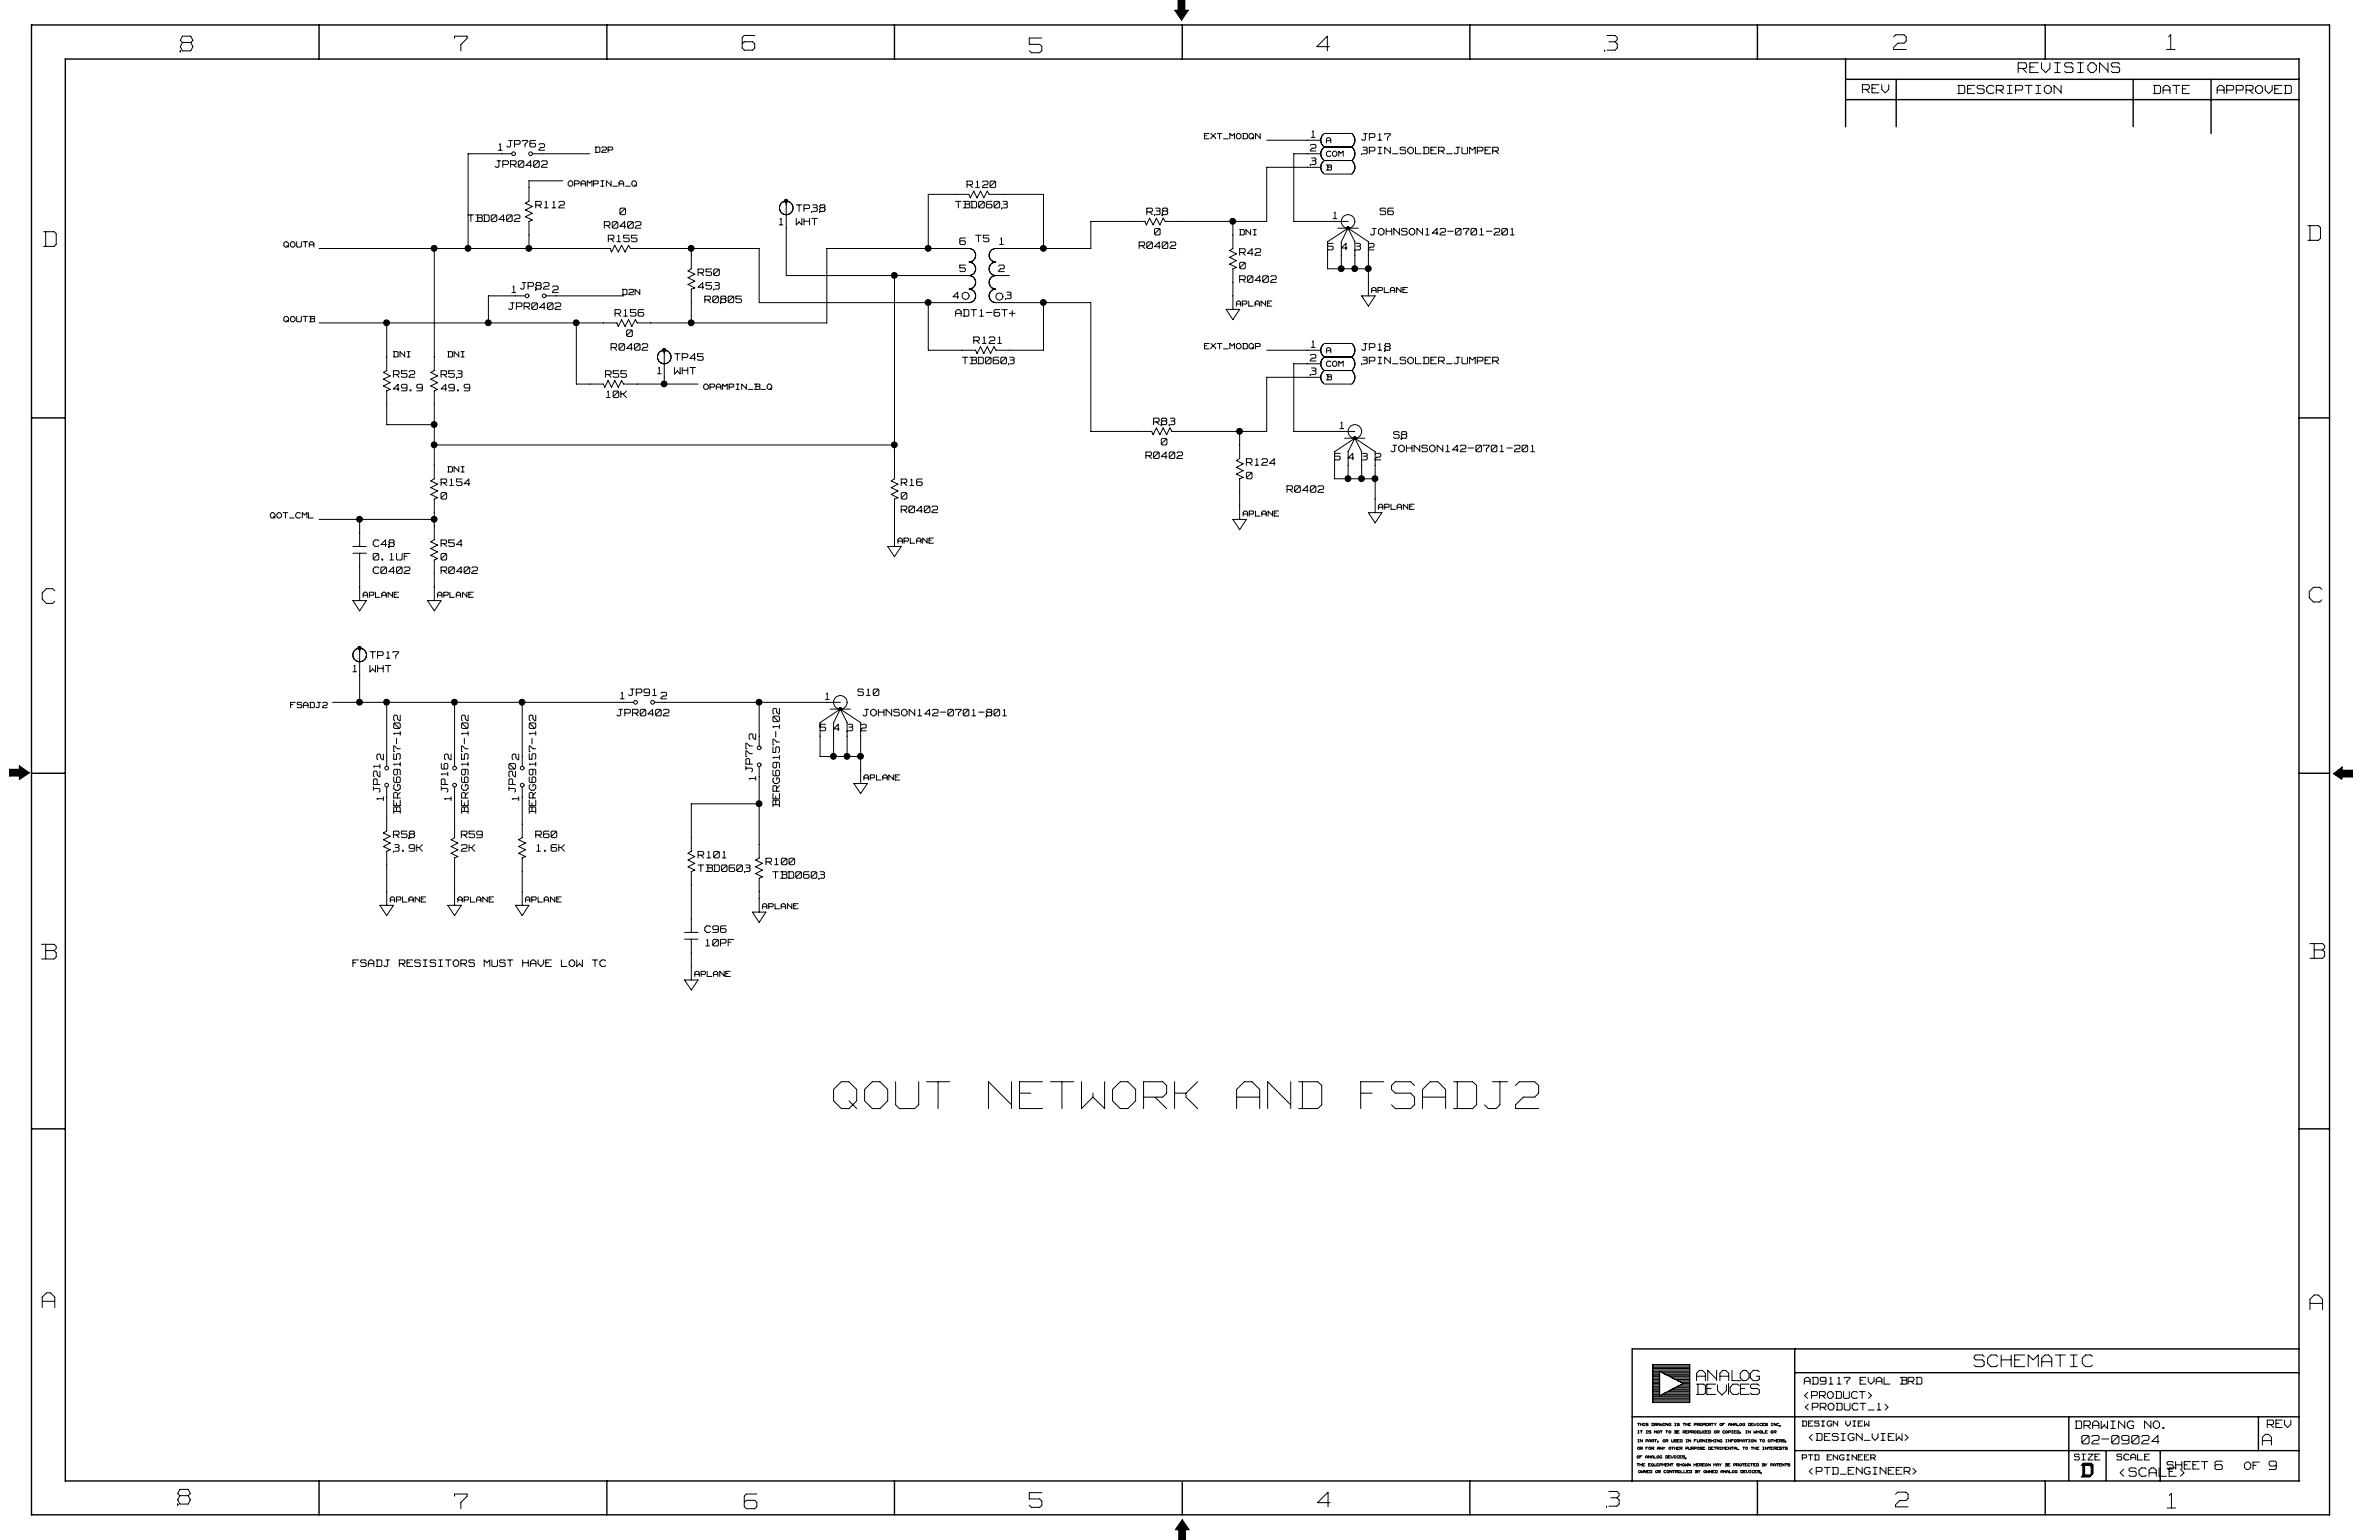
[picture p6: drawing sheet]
<svg xmlns="http://www.w3.org/2000/svg" width="432mm" height="279mm" viewBox="0 0 432 279" stroke-linecap="round" stroke-linejoin="round" font-family="sans-serif">
<defs><g id="words">
<text font-size="9.2" fill="#fff" x="151.3" y="202.1">QOUT NETWORK AND FSADJ2</text>
<g font-size="5" fill="#fff">
<text x="32.7" y="9.7">8</text>
<text x="82.5" y="9.7">7</text>
<text x="134.7" y="9.6">6</text>
<text x="186.8" y="10.1">5</text>
<text x="239" y="9.7">4</text>
<text x="291.3" y="9.6">3</text>
<text x="343.7" y="9.5">2</text>
<text x="393.2" y="9.5">1</text>
<text x="7.9" y="45.2">D</text>
<text x="418.9" y="44.1">D</text>
<text x="7.7" y="110">C</text>
<text x="419.1" y="109.7">C</text>
<text x="7.5" y="174.5">B</text>
<text x="419.3" y="174.4">B</text>
<text x="7.7" y="237.7">A</text>
<text x="419.3" y="238.1">A</text>
<text x="32.3" y="273.4">8</text>
<text x="82.5" y="274.2">7</text>
<text x="135.1" y="274.2">6</text>
<text x="186.8" y="274">5</text>
<text x="239.1" y="273.9">4</text>
<text x="291.6" y="273.8">3</text>
<text x="344" y="273.9">2</text>
<text x="393.4" y="274.1">1</text>
</g>
<g font-size="4" fill="#fff">
<text x="358.3" y="248.4">SCHEMATIC</text>
<text x="378" y="268.1">D</text>
</g>
<text font-size="3.7" fill="#fff" x="410.6" y="262.6">A</text>
<g font-size="3.6" fill="#fff">
<text x="307.9" y="250.9">AN A L G</text>
<text x="315.8" y="250.9">O</text>
<text x="307.9" y="253.4">DEV CES</text>
</g>
<text font-size="3.4" fill="#fff" x="366.3" y="13.5">REVISIONS</text>
<g font-size="2.9" fill="#fff">
<text x="377.9" y="262.3">02-09024</text>
<text x="384.8" y="268.1">&lt;SCALE&gt;</text>
</g>
<g font-size="2.8" fill="#fff">
<text x="338" y="17.2">REV</text>
<text x="355.3" y="17.3">DESCRIPTION</text>
<text x="390.9" y="17.3">DATE</text>
<text x="402.4" y="17.3">APPROVED</text>
</g>
<g font-size="2.7" fill="#fff">
<text x="70" y="137.8" transform="rotate(-90 70 137.8)">2</text>
<text x="82.3" y="137.8" transform="rotate(-90 82.3 137.8)">2</text>
<text x="94.6" y="137.8" transform="rotate(-90 94.6 137.8)">2</text>
<text x="137.6" y="134.2" transform="rotate(-90 137.6 134.2)">2</text>
<text x="137.6" y="141.6" transform="rotate(-90 137.6 141.6)">1 JP77</text>
<text x="70" y="145.2" transform="rotate(-90 70 145.2)">1 JP21</text>
<text x="73.1" y="147.6" transform="rotate(-90 73.1 147.6)">BERG69157-102</text>
<text x="82.3" y="145.2" transform="rotate(-90 82.3 145.2)">1 JP16</text>
<text x="85.4" y="147.6" transform="rotate(-90 85.4 147.6)">BERG69157-102</text>
<text x="94.6" y="145.2" transform="rotate(-90 94.6 145.2)">1 JP20</text>
<text x="97.7" y="147.6" transform="rotate(-90 97.7 147.6)">BERG69157-102</text>
<text x="141.9" y="146.3" transform="rotate(-90 141.9 146.3)">BERG69157-102</text>
</g>
<g font-size="2.6" fill="#fff">
<text x="376.7" y="259.4">DRAWING</text>
<text x="389.2" y="259.4">NO.</text>
<text x="411.5" y="259.2">REV</text>
<text x="393.3" y="266.8">SHEET 6</text>
<text x="407.4" y="266.9">OF 9</text>
</g>
<g font-size="2.4" fill="#fff">
<text x="327.5" y="251.4">AD9117 EVAL BRD</text>
<text x="327.5" y="254">&lt;PRODUCT&gt;</text>
<text x="327.7" y="256.1">&lt;PRODUCT_1&gt;</text>
<text x="328.4" y="261.6">&lt;DESIGN_VIEW&gt;</text>
<text x="328.4" y="267.7">&lt;PTD_ENGINEER&gt;</text>
</g>
<g font-size="2.3" fill="#fff">
<text x="90.5" y="27.5">1</text>
<text x="92" y="26.9">JP76</text>
<text x="97.8" y="27.5">2</text>
<text x="237.8" y="27.6">2</text>
<text x="238" y="25.1">1</text>
<text x="247.1" y="25.7">JP17</text>
<text x="247.1" y="28.1">3PIN_SOLDER_JUMPER</text>
<text x="89.9" y="30.6">JPR0402</text>
<text x="175.5" y="34.2">R120</text>
<text x="237.8" y="30.1">3</text>
<text x="85" y="40.4">TBD0402</text>
<text x="97.2" y="37.9">R112</text>
<text x="109.7" y="41.6">R0402</text>
<text x="112.5" y="39.2">0</text>
<text x="141.4" y="41">1</text>
<text x="144.5" y="38.6">TP38</text>
<text x="144.5" y="41">WHT</text>
<text x="173.4" y="37.9">TBD0603</text>
<text x="208.2" y="39.2">R38</text>
<text x="242" y="39.9">1</text>
<text x="250.5" y="39.2">S6</text>
<text x="110.4" y="44.1">R155</text>
<text x="174.2" y="44.6">6</text>
<text x="177.1" y="44.1">T5</text>
<text x="181.4" y="44.6">1</text>
<text x="206.8" y="45.3">R0402</text>
<text x="209.5" y="42.8">0</text>
<text x="225" y="46.5">R42</text>
<text x="241" y="45.6">5</text>
<text x="243.5" y="45.6">4 3 2</text>
<text x="248.8" y="42.8">JOHNSON142-0701-201</text>
<text x="92.9" y="53.3">1</text>
<text x="94.4" y="52.7">JP82</text>
<text x="100.3" y="53.3">2</text>
<text x="126.7" y="50.2">R50</text>
<text x="126.7" y="52.7">453</text>
<text x="174.2" y="49.5">5</text>
<text x="181.3" y="49.5">2</text>
<text x="225" y="51.4">R0402</text>
<text x="225" y="49">0</text>
<text x="92.3" y="56.3">JPR0402</text>
<text x="111.6" y="57.6">R156</text>
<text x="127.9" y="55.1">R0805</text>
<text x="173" y="54.4">4</text>
<text x="173.4" y="57.6">ADT1-6T+</text>
<text x="182.5" y="54.4">3</text>
<text x="110.9" y="63.8">R0402</text>
<text x="113.7" y="61.3">0</text>
<text x="122.4" y="65.6">TP45</text>
<text x="176.7" y="62.5">R121</text>
<text x="237.8" y="65.7">2</text>
<text x="238" y="63.2">1</text>
<text x="247.1" y="63.8">JP18</text>
<text x="71.4" y="71.1">49.9</text>
<text x="71.4" y="68.7">R52</text>
<text x="80.1" y="71.1">49.9</text>
<text x="80.1" y="68.7">R53</text>
<text x="109.9" y="68.7">R55</text>
<text x="119.3" y="68">1</text>
<text x="122.4" y="68.1">WHT</text>
<text x="174.7" y="66.2">TBD0603</text>
<text x="237.8" y="68.2">3</text>
<text x="247.1" y="66.2">3PIN_SOLDER_JUMPER</text>
<text x="110.1" y="72.3">10K</text>
<text x="209.4" y="77.3">R83</text>
<text x="243.2" y="78">1</text>
<text x="208" y="83.4">R0402</text>
<text x="210.8" y="80.9">0</text>
<text x="242.2" y="83.7">5 4 3 2</text>
<text x="252.5" y="82.2">JOHNSON142-0701-201</text>
<text x="252.9" y="79.7">S8</text>
<text x="80.1" y="88.3">R154</text>
<text x="163.6" y="88.3">R16</text>
<text x="226.2" y="84.6">R124</text>
<text x="226.2" y="87.1">0</text>
<text x="233.6" y="89.5">R0402</text>
<text x="80.1" y="90.8">0</text>
<text x="163.6" y="93.2">R0402</text>
<text x="163.6" y="90.8">0</text>
<text x="67.7" y="99.4">C48</text>
<text x="67.7" y="101.8">0.1UF</text>
<text x="80.1" y="99.4">R54</text>
<text x="80.1" y="101.8">0</text>
<text x="67.7" y="104.3">C0402</text>
<text x="80.1" y="104.3">R0402</text>
<text x="67.1" y="119.6">TP17</text>
<text x="64.1" y="122.1">1</text>
<text x="67.1" y="122.1">WHT</text>
<text x="112" y="130.1">JPR0402</text>
<text x="112.6" y="127">1</text>
<text x="114.1" y="126.4">JP91</text>
<text x="120" y="127">2</text>
<text x="149.8" y="127.1">1</text>
<text x="155.7" y="126.4">S10</text>
<text x="156.6" y="130.1">JOHNSON142-0701-801</text>
<text x="148.8" y="132.8">5 4 3 2</text>
<text x="71.4" y="154.6">3.9K</text>
<text x="71.4" y="152.2">R58</text>
<text x="83.7" y="154.6">2K</text>
<text x="83.7" y="152.2">R59</text>
<text x="97.2" y="152.2">R60</text>
<text x="97.4" y="154.6">1.6K</text>
<text x="126.7" y="155.9">R101</text>
<text x="126.7" y="158.3">TBD0603</text>
<text x="139" y="157.1">R100</text>
<text x="140.3" y="159.6">TBD0603</text>
<text x="127.9" y="169.4">C96</text>
<text x="128.1" y="171.8">10PF</text>
<text x="64.1" y="175.6">FSADJ</text>
<text x="72.4" y="175.6">RESISITORS</text>
<text x="87.8" y="175.6">MUST</text>
<text x="94.8" y="175.6">HAVE</text>
<text x="101.8" y="175.6">LOW TC</text>
</g>
<g font-size="2" fill="#fff">
<text x="376.5" y="265">SIZE</text>
<text x="384.2" y="265">SCALE</text>
</g>
<g font-size="1.9" fill="#fff">
<text x="108" y="27.8">D2P</text>
<text x="218.6" y="25.4">EXT_MODQN</text>
<text x="103.1" y="34">OPAMPIN_A_Q</text>
<text x="51.5" y="45">QOUTA</text>
<text x="225" y="42.8">DNI</text>
<text x="112.9" y="53.6">D2N</text>
<text x="51.5" y="58.5">QOUTB</text>
<text x="71.4" y="64.9">DNI</text>
<text x="81.3" y="64.9">DNI</text>
<text x="218.6" y="63.5">EXT_MODQP</text>
<text x="127.7" y="70.8">OPAMPIN_B_Q</text>
<text x="81.3" y="85.8">DNI</text>
<text x="49.1" y="94.1">QOT_CML</text>
<text x="52.7" y="128.6">FSADJ2</text>
</g>
<g font-size="1.8" fill="#fff">
<text x="240.7" y="28.5">COM</text>
<text x="240.7" y="26.1">A</text>
<text x="240.7" y="31">B</text>
<text x="249" y="53.3">APLANE</text>
<text x="224.4" y="55.7">APLANE</text>
<text x="240.7" y="64.2">A</text>
<text x="240.7" y="69.1">B</text>
<text x="240.7" y="66.6">COM</text>
<text x="225.6" y="93.8">APLANE</text>
<text x="250.2" y="92.6">APLANE</text>
<text x="163" y="98.7">APLANE</text>
<text x="65.9" y="108.5">APLANE</text>
<text x="79.4" y="108.5">APLANE</text>
<text x="156.8" y="141.7">APLANE</text>
<text x="70.8" y="163.8">APLANE</text>
<text x="83.1" y="163.8">APLANE</text>
<text x="95.4" y="163.8">APLANE</text>
<text x="138.4" y="165.1">APLANE</text>
<text x="126.1" y="177.3">APLANE</text>
<text x="327.1" y="258.9">DESIGN</text>
<text x="334.8" y="258.9">VIEW</text>
<text x="327.1" y="265">PTD ENGINEER</text>
</g>
<g font-size=".8" fill="#fff">
<text x="297.2" y="258.7">THIS</text>
<text x="297.2" y="263.1">OR</text>
<text x="297.3" y="261.7">IN</text>
<text x="297.3" y="260.1">IT</text>
<text x="298.7" y="263.1">FOR</text>
<text x="298.8" y="260.1">IS</text>
<text x="298.8" y="261.7">PART,</text>
<text x="299.8" y="258.7">DRAWING</text>
<text x="300.3" y="260.1">NOT</text>
<text x="300.8" y="263.1">ANY</text>
<text x="301.8" y="261.7">OR</text>
<text x="302.3" y="260.1">TO</text>
<text x="302.8" y="263.1">OTHER</text>
<text x="303.4" y="261.7">USED</text>
<text x="303.8" y="258.7">IS</text>
<text x="303.9" y="260.1">BE</text>
<text x="305.4" y="258.7">THE</text>
<text x="305.4" y="260.1">REPRODUCED</text>
<text x="305.9" y="263.1">PURPOSE</text>
<text x="305.9" y="261.7">IN</text>
<text x="307.4" y="258.7">PROPERTY</text>
<text x="307.4" y="261.7">FURNISHING</text>
<text x="309.9" y="263.1">DETRIMENTAL</text>
<text x="311" y="260.1">OR</text>
<text x="312" y="258.7">OF</text>
<text x="312.5" y="260.1">COPIED,</text>
<text x="313" y="261.7">INFORMATION</text>
<text x="313.5" y="258.7">ANALOG</text>
<text x="316" y="263.1">TO</text>
<text x="316.6" y="260.1">IN</text>
<text x="317" y="258.7">DEVICES</text>
<text x="317.5" y="263.1">THE</text>
<text x="318.1" y="260.1">WHOLE</text>
<text x="319.1" y="261.7">TO</text>
<text x="319.6" y="263.1">INTERESTS</text>
<text x="320.6" y="261.7">OTHERS,</text>
<text x="321.1" y="258.7">INC.</text>
<text x="321.1" y="260.1">OR</text>
<text x="297.1" y="266.1">THE</text>
<text x="297.1" y="264.6">OF</text>
<text x="297.4" y="267.3">OWNED</text>
<text x="298.7" y="264.6">ANALOG</text>
<text x="299.2" y="266.1">EQUIPMENT</text>
<text x="300.4" y="267.3">OR</text>
<text x="302" y="267.3">CONTROLLED</text>
<text x="302.2" y="264.6">DEVICES.</text>
<text x="304.2" y="266.1">SHOWN</text>
<text x="307.3" y="266.1">HEREON</text>
<text x="307.6" y="267.3">BY</text>
<text x="309.1" y="267.3">OWNED</text>
<text x="310.9" y="266.1">MAY</text>
<text x="312.1" y="267.3">ANALOG</text>
<text x="312.9" y="266.1">BE</text>
<text x="314.4" y="266.1">PROTECTED</text>
<text x="315.7" y="267.3">DEVICES.</text>
<text x="319.5" y="266.1">BY</text>
<text x="321" y="266.1">PATENTS</text>
</g>
</g></defs>
<g fill="none" stroke="#000" stroke-width=".25">
<path d="M5.7 4.5h417.1v270.3h-417.1zM11.9 10.7h405.4v258h-405.4zM57.9 4.5v6.2M110.2 4.5v6.2M162.3 4.5v6.2M214.6 4.5v6.2M266.8 4.5v6.2M319 4.5v6.2M335 14.4h82.3M335 10.7v12.3M335 18.1h82.3M344.2 14.4v8.6"/>
<path d="M371.2 4.5v6.2M387.2 14.4v8.6M401.3 14.4v9.8M5.7 75.8h6.2M417.3 75.8h5.5M5.7 140.3h6.2M417.3 140.3h5.5M5.7 204.8h6.2M417.3 204.8h5.5M296.2 244.7v24M296.2 257h121.1M296.3 244.7h121"/>
<path d="M301.2 248.8v4.4M325.8 244.7v24M325.8 249h91.5M375.5 257v11.6M409.9 257v6.2M57.9 268.7v6.1M110.2 268.7v6.1M162.3 268.7v6.1M214.6 268.9v5.9M266.8 268.7v6.1M319 268.7v6.1M325.8 263.2h91.5"/>
<path d="M371.2 268.7v6.1M382.3 263.2v5.4M392.1 263.2v5.5"/>
</g>
<g fill="none" stroke="#000" stroke-width=".18">
<path d="M32.7 9.2h.1M33.1 7.7l-.4 .8 .4 .7h1.5M33.1 7.7h1.5M34.6 6.6h-1.5l-.4 .7 .4 .4M34.6 6.6l.4 .7-.4 .4 .4 .8-.4 .7M82.5 6.6v.3M82.5 6.6h2.3M83.7 8.1v1.1M84.8 7l-1.1 1.1M84.8 6.6v.3M134.7 8.7l.4 .4M134.7 6.9v1.8"/>
<path d="M135.1 7.6l-.4 .3M135.1 6.4l-.4 .4M135.1 7.6h1.5M135.1 9.1h1.5M135.1 6.4h1.9M136.6 7.6l.4 .4M137 8v.7M137 8.7l-.4 .4M186.8 9.2l.4 .4M186.8 6.9v1.1M186.9 8h1.8M186.9 6.9h2.2"/>
<path d="M187.2 9.6h1.5M188.7 8l.4 .4M189.1 8.5v.7l-.4 .4M213.8 0h1.3v1.9h.6l-1.2 1.8-1.3-1.8h.6zM214 .1h.9v1.9h.5l-.9 1.4-1.1-1.4h.6zM214.1 .3h.7v1.8h.4l-.7 1.1-.8-1.1h.4zM214.2 .4h.5v1.8h.2l-.4 .8-.5-.8h.2zM214.3 .5h.3l.1 1.8-.2 .4-.3-.4h.1zM214.5 .6v2M239.1 8.5h2.2M240.9 6.6v2.6M240.9 6.6l-1.9 1.9"/>
<path d="M291.3 9.1h.1M291.7 9.1h1.4M291.7 6.4h1.4M292 7.6h1.1M293.2 6.4l.3 .4M293.2 7.6l.3 .4M293.5 6.9v.3M293.5 8v.7M293.5 8.7l-.3 .4M293.5 7.2l-.3 .4M338 15.4h1M338 15.4v1.4"/>
<path d="M338.1 16.2h.9M338.7 16.3l.6 .5M339.1 15.4l.2 .2M339.3 16l-.2 .2M339.3 15.6v.4M339.8 15.4h1.2M339.8 15.4v1.4M339.8 16h.6M339.8 16.8h1.2M341.5 16.2l.6 .6M341.5 15.4v.8M342.8 16.2l-.6 .6"/>
<path d="M342.8 15.4v.8M343.7 8.6v.4h2.3M344.1 6.3l-.4 .4M344.1 6.3h1.5M344.5 7.8l-.8 .8M344.5 7.8h1.1M345.6 6.3l.4 .4M346 7.5l-.4 .3M346 6.7v.7M355.3 15.5h1.1M355.3 17h1.1M355.6 15.5v1.4"/>
<path d="M356.4 15.5l.2 .2M356.6 15.7v1.1l-.2 .2M357.1 15.5h1.3M357.1 15.5v1.5M357.2 17h1.2M357.2 16.1h.6M358.9 15.7v.2M358.9 15.9l.2 .2M358.9 16.8l.2 .2M359.1 15.5l-.2 .2M359.1 15.5h.8M359.1 17h.8"/>
<path d="M359.1 16.1h.8M359.9 15.5l.2 .2M359.9 16.1l.2 .2M360.1 16.4v.3l-.2 .3M360.6 16v.5M360.6 16.6l.4 .4M361 15.5l-.4 .4M361.1 15.5h.5M361.1 17h.5M361.7 15.5l.2 .2M361.9 16.8l-.2 .2M362.3 15.5h1"/>
<path d="M362.3 15.5v1.5M362.4 16.3h.9M363 16.4l.6 .6M363.4 15.5l.2 .2M363.6 15.7v.4l-.2 .2M364.3 15.5h.9M364.3 17h.9M364.7 15.5v1.4M365.8 15.5h1.1M365.8 15.5v1.5M365.9 16.3h1M366.3 11.4h1.2"/>
<path d="M366.3 11.4v1.8M366.4 12.4h1.1M366.9 15.5l.2 .2M367.1 15.7v.4l-.2 .2M367.1 12.4l.7 .8M367.6 15.5h1.3M367.6 11.4l.2 .3v.4M367.8 12.1l-.2 .3M368.2 15.5v1.5M368.4 11.4h1.6M368.4 11.4v1.8M368.5 12.1h.7"/>
<path d="M368.5 13.2h1.5M369.5 15.5h.9M369.5 17h.9M370 15.5v1.4M370.5 12.4l.8 .7M370.5 11.4v1M371.1 16.6l.4 .4h.4M371.1 16v.5M371.9 15.5h-.4l-.4 .4M371.9 15.5l.4 .4M372.1 11.4v1M372.1 12.4l-.8 .8"/>
<path d="M372.3 16v.5M372.3 16.6l-.4 .4M372.8 15.5l1.3 1.2M372.8 15.5v1.5M372.9 11.4h1M372.9 13.2h1M373.4 11.4v1.7M374.1 15.5v1.5M374.7 11.6v.3M374.7 11.9l.3 .2M374.7 12.9l.3 .3M375 11.4l-.2 .2"/>
<path d="M375 11.4h1M375 12.1h1M375 13.2h1M376 11.4l.3 .2M376 12.1l.3 .3M376.3 12.4v.5M376.3 12.9l-.3 .3M377.1 11.4h1M377.1 13.2h1M377.6 11.4v1.7M379 12.7l.5 .5M379 11.9v.7"/>
<path d="M379.5 11.4l-.5 .5M379.5 11.4h.4M379.5 13.2h.4M380 11.4l.5 .5M380.5 11.9v.7M380.5 12.7l-.5 .5M381.1 11.4l1.5 1.5M381.1 11.4v1.8M382.6 11.4v1.8M383.2 11.6v.3M383.2 11.9l.3 .2M383.2 12.9l.3 .3"/>
<path d="M383.5 11.4l-.3 .2M383.5 11.4h.9M383.5 12.1h.9M383.5 13.2h.9M384.5 11.4l.2 .2M384.5 12.1l.2 .3M384.7 12.4v.5M384.7 12.9l-.2 .3M390.9 15.5h1M390.9 17h1M391.1 15.5v1.4M391.9 15.5l.2 .2"/>
<path d="M392.1 15.7v1.1l-.2 .2M392.6 16v1M392.6 16.3h1.2M393 15.5l-.4 .4M393.1 15.5h.3M393.2 9h1.6M393.4 15.5l.5 .4M393.9 16v1M394 6.3v2.6M394 6.3l-.4 .4M394.4 15.5h1.2M395 15.5v1.5"/>
<path d="M396.1 15.5h1.3M396.1 15.5l.1 1.5h1.2M396.2 16.1h.5M402.4 16v1M402.5 16.3h1.1M402.8 15.5l-.4 .4M402.9 15.5h.3M403.3 15.5l.4 .4M403.7 16v1M404.2 15.5h1M404.2 15.5v1.5M404.2 16.3h1"/>
<path d="M405.2 15.5l.2 .2M405.4 15.7v.4l-.2 .2M405.9 15.5h1M405.9 15.5v1.5M405.9 16.3h1M407 15.5l.2 .2M407.2 15.7v.4l-.2 .2M407.7 15.5h1M407.7 15.5v1.5M407.7 16.3h1M408.3 16.4l.6 .6M408.7 15.5l.2 .2"/>
<path d="M408.9 15.7v.4l-.2 .2M409.4 16.6l.4 .4M409.4 16v.5M409.8 15.5l-.4 .4M409.9 15.5h.3M409.9 17h.3M410.3 15.5l.4 .4M410.7 16v.5M410.7 16.6l-.4 .4M411.1 16.3l.6 .6M411.1 15.5v.8M412.4 15.5v.8"/>
<path d="M412.4 16.3l-.6 .7M412.9 15.5h1.2M412.9 15.5v1.5M412.9 17h1.2M412.9 16.1h.6M414.6 15.5h1M414.6 17h1M414.8 15.5v1.4M415.7 15.5l.2 .2M415.9 15.7v1.1l-.2 .2M85 39h1M85.5 39v1.2"/>
<path d="M86.4 39h.9M86.7 39v1.1M86.7 39.5h.6M87.4 39l.1 .2M87.4 39.5l.1 .2M87.5 39.3l-.1 .2M87.5 39.2v.1M87.5 39.7v.3M87.8 39h.8M87.9 39v1.1M88.6 39l.2 .2M88.8 39.2v.8"/>
<path d="M89.2 39.2v.8M89.9 30.2l.1 .2M90 39h-.7l-.1 .2M90 39.2l-.8 .8M90 39.2h.1M90 39l.2 .2M90.1 30.4h.2M90.2 39.2v.8M90.2 29.2h.7M90.5 27.3h.6M90.6 30.2l-.2 .2M90.6 29.2v.9"/>
<path d="M90.8 26.1l-.2 .1M90.8 26.1v1.1M91.3 29.2h.8M91.3 29.2v1.2M91.3 29.8h.8M91.4 39v1.2M91.4 39l-.8 .8h1M91.9 39.2v.8M92 26.5l.2 .2M92.1 39l-.2 .2M92.1 29.2l.2 .4M92.2 39h.6"/>
<path d="M92.3 29.7l-.2 .1M92.3 25.5h.7M92.7 26.5l-.5 .2M92.7 29.2h.8M92.7 25.5v1M92.7 29.2v1.2M92.7 29.8h.8M92.8 39.2l-.8 .8M92.8 39.2h.1M92.8 39l.2 .2M92.9 27.9h-7.9v17.2M93 39.2v.8"/>
<path d="M93.2 29.9l.5 .5M93.4 25.5h.8M93.4 25.5v1.2M93.4 26.2h.8M93.5 39l-.2 .2M93.5 29.2l.2 .4M93.6 39h.5M93.7 29.7l-.2 .1M93.7 39.7l-.4 .3M93.7 39.7h.4M94.1 30.2l.1 .2M94.2 39l.2 .2"/>
<path d="M94.2 29.2l-.1 .1v.8M94.2 25.5l.2 .2M94.3 30.4h.6M94.3 29.2h.6M94.4 39.2l-.2 .5M94.4 25.7v.3M94.4 26l-.2 .2M94.8 25.5v.2M94.8 25.5h1M94.9 29.4l-.8 .7M94.9 29.3h.1M94.9 29.2l.2 .1v.8"/>
<path d="M95.1 30.2l-.2 .2M95.5 30h1M95.8 25.7l-.5 .5v.5M95.8 25.5v.2M96.2 26.5l.2 .2M96.2 25.7v.8M96.3 29.2v1.2M96.3 29.2l-.8 .8M96.4 26l-.2 .1M96.4 25.5l-.2 .2M96.4 26.7h.6M96.4 26h.6"/>
<path d="M96.4 25.5h.8M96.6 27.9h10.5M96.9 30.2l.1 .2M97 29.2l-.1 .1v.8M97 26l.2 .2v.3M97.1 30.4h.6M97.1 29.2h.6M97.2 26.5l-.2 .2M97.2 36.5h.8M97.2 36.6v1.1M97.3 37.2h.7M97.7 29.4l-.8 .7"/>
<path d="M97.7 29.3h.1M97.7 29.2l.2 .1v.8M97.8 37.3l.5 .4M97.8 27.1v.2M97.9 30.2l-.2 .2M97.9 27.3h.9M98 26.1l-.2 .1M98 26.1h.6M98.1 36.5l.2 .2M98.2 26.8l-.4 .3M98.2 26.8h.4M98.3 37l-.2 .2"/>
<path d="M98.3 36.7v.3M98.3 30.2v.2M98.3 30.4h1M98.5 29.2l-.2 .1M98.5 29.2h.6M98.6 29.8l-.3 .4M98.7 26.1l.1 .1M98.7 29.8h.4M98.8 37.7h.7M98.8 26.3v.2M98.8 26.6l-.1 .2M99.1 29.2l.2 .1v.3"/>
<path d="M99.1 36.5l-.1 .2M99.1 36.6v1.1M99.3 29.7l-.2 .1M100.2 37.7h.7M100.5 36.5l-.1 .2M100.5 36.6v1.1M101.5 37.7h.9M101.6 36.5l-.2 .2M101.6 36.5h.6M101.8 37.2l-.4 .5M101.8 37.2h.4M102.2 32.8h-6.2v3.7l-.6 .4 1.2 .6-1.2 .6 1.2 .6-1.2 .6 1.2 .6-.6 .3v4.9"/>
<path d="M102.3 36.5l.1 .2M102.4 36.7v.3M102.4 37l-.1 .2M103.1 33.5l.3 .3M103.4 32.8l-.3 .3v.4M103.4 32.8h.2M103.4 33.8h.2M103.7 32.8l.3 .3v.4M104 33.5l-.3 .3M104.3 32.8h.6M104.3 32.9v.9M104.3 33.4h.6"/>
<path d="M104.9 32.8l.2 .1M105.1 33.2l-.2 .2M105.1 33v.2M105.5 33.4h.8M106 32.8h-.3l-.2 .3v.7M106 32.8l.3 .3v.7M106.6 32.8l.4 .4M106.6 32.9v.9M107.4 32.9v.9M107.4 32.8l-.4 .4M107.7 32.8h.7M107.7 32.9v.9"/>
<path d="M107.8 33.4h.6M108 26.7h.7M108 27.6h.7M108.2 26.7v.9M108.4 32.8l.2 .1M108.6 33.2l-.2 .2M108.6 33v.2M108.7 26.7l.2 .1v.7M108.9 27.5l-.2 .1M109.1 32.8h.5M109.1 33.8h.5M109.2 27.6h.1"/>
<path d="M109.3 27.6h.8M109.3 26.7l-.1 .1M109.3 32.9v.8M109.4 26.7h.5M109.5 27.2l-.3 .3M109.5 27.2h.4M109.9 26.7l.2 .1v.3M110.1 32.9v.9M110.1 27.1l-.2 .1M110.1 32.8l.8 .8M110.4 26.7h.6M110.4 26.7v.9"/>
<path d="M110.4 27.2h.6M110.9 32.8v1M111 26.7l.2 .4M111.2 27.1l-.2 .1M111.2 33.8h.9M112.4 33.4h.8M112.5 38.8l.2 .1M112.5 38v.7M112.6 32.8l-.2 .3v.7M112.6 32.8h.3M112.7 37.8l-.2 .1M112.7 38.9h.6"/>
<path d="M112.7 37.8h.6M112.9 32.8l.3 .3v.7M113.3 38l-.7 .7M113.4 37.9h.1M113.4 37.8l.1 .1M113.5 38.8l-.1 .1M113.5 33.8h.9M113.5 38v.7M114.7 33.5l.2 .3M114.9 32.8l-.2 .3v.4M115 32.8h.2l.3 .3v.4M115.2 33.5l.3 .3"/>
<path d="M115.5 33.5l-.5 .3M141.5 37.8v.3l.3 .5M141.6 37.1h.1M141.6 38.3v.1M141.8 39.6l-.2 .2M141.8 39.7v1.1M141.8 36.9l-.3 .4v.4M141.9 36.8l.6-.3h.6l.5 .3M141.9 38.6l.6 .3h.6l.5-.3M142.1 36.7h.1M142.1 38.8h.1M142.2 38.8v.1"/>
<path d="M142.7 36.5v13.5h33.4M143.1 36.6h.1M143.2 38.8v.1M143.3 36.7h.1M143.3 38.8h.1M143.6 36.9l.3 .4v.4M143.8 37.1h.1M143.8 38.3v.1M143.9 37.8v.3l-.3 .5M144.5 39.6v1.2M144.5 37.2h1M145 37.2v1.2"/>
<path d="M145.5 39.6v1.2M145.9 37.2v1.2M145.9 39.6v1.2M145.9 37.2h.8M146 37.8h.7M146.8 37.2l.1 .1M146.9 37.7l-.1 .1M146.9 37.4v.2M146.9 39.6v1.2M147.3 38.4h.1M147.3 39.6h1M147.5 37.2h.6"/>
<path d="M147.5 38.4h.6M147.7 37.7h.4M147.8 39.7v1.1M148.2 37.2l.1 .1M148.2 37.7l.1 .1M148.3 37.5l-.1 .2M148.3 37.4v.1M148.3 37.9v.2M148.3 38.2l-.1 .2M148.8 38.4h.1M148.9 37.2l-.1 .3 .1 .2-.1 .3 .1 .4M149 37.2h.6"/>
<path d="M149 37.7h.6M149 38.4h.6M149.6 37.2l.2 .3-.2 .2 .2 .3-.2 .4M173.4 36.5h1.1M173.9 36.6v1.1M174.8 36.5h1l.2 .2M175.2 36.6v1.1M175.2 37h.7l.1 .2M175.5 32.9h.8M175.5 32.9v1.1M175.6 33.5h.7M176 36.9l-.1 .1"/>
<path d="M176 36.7v.1M176 37.3v.2M176 37.5l-.1 .2h-1.1M176.1 33.6l.4 .4M176.2 36.5h.8l.2 .2M176.4 32.9l.1 .1M176.4 36.6v1.1M176.5 33.4l-.1 .1M176.5 33.1v.2M177.1 34h.7M177.2 37.5l-.1 .2h-.9M177.2 36.7v.8"/>
<path d="M177.4 32.9l-.2 .1M177.4 32.9v1.1M177.6 37.5l.2 .2M177.6 36.7v.8M177.8 36.5l-.2 .2M177.8 36.5h.6M177.8 37.7h.6M178.3 33.9v.1h1M178.4 36.7l-.7 .8M178.5 36.7h.1M178.5 36.5l.1 .2M178.5 32.9l-.2 .1"/>
<path d="M178.5 32.9h.6M178.6 37.5l-.1 .2M178.6 36.7v.8M178.6 33.5l-.3 .4M178.7 33.5h.4M179 37.5l.2 .2M179 36.7v.8M179.2 32.9l.1 .1M179.2 37l-.1 .2M179.2 36.5l-.2 .2M179.2 36.5h.8M179.2 37.7h.6"/>
<path d="M179.2 37h.6M179.3 33.4l-.1 .1M179.3 33.1v.2M179.7 33.1v.7M179.7 33.9l.2 .1M179.9 37l.1 .2M179.9 32.9l-.2 .1M179.9 34h.6M179.9 32.9h.6M180 37.3v.2M180 37.5l-.1 .2M180.4 37.5l.2 .2"/>
<path d="M180.4 36.7v.8M180.5 33.1l-.8 .7M180.6 33h.1M180.6 32.9l.1 .1M180.6 36.5l-.2 .2M180.6 36.5h.6M180.6 37.7h.6M180.7 33.9l-.1 .1M180.7 33.1v.7M181.2 36.7l-.7 .8M181.3 36.7h.1M181.3 36.5l.1 .2"/>
<path d="M181.4 37.5l-.1 .2M181.4 36.7v.8M181.8 37.7h.1M182 36.5h.6M182 37.7h.6M182.2 37h.4M182.7 36.5l.1 .2M182.7 37.1l.1 .1M182.8 36.7v.1M182.8 37.3v.2M182.8 37.5l-.1 .2M182.8 36.9l-.1 .1"/>
<path d="M208.2 37.8v1.1M208.2 37.8h.8M208.2 38.4h.8M208.7 38.5l.5 .4M209 37.8l.2 .1M209.2 38.3l-.2 .1M209.2 38v.2M209.5 38.9h.1M209.8 38.9h.6M209.8 37.8h.6M209.9 38.3h.5M210.4 37.8l.2 .1"/>
<path d="M210.4 38.3l.2 .1M210.6 38v.1M210.6 38.5v.2M210.6 38.8l-.2 .1M210.6 38.1l-.2 .2M210.9 38.9h.1M211.1 37.8l-.2 .3 .2 .2-.2 .3 .2 .3M211.2 38.9h.6M211.2 37.8h.6M211.2 38.3h.6M211.8 37.8l.2 .3-.2 .2 .2 .3-.2 .3M218.6 24.2h.9"/>
<path d="M218.6 24.3v.9M218.7 25.2h.8M218.7 24.6h.3M219.8 25.1v.1M219.8 24.2l.8 .8M220.6 25.1v.1M220.6 24.2l-.8 .9M220.9 24.2h.9M221.4 24.3v.9M222.1 25.2h.8M223.2 24.2l.4 .4M223.2 24.3v.9"/>
<path d="M224.1 24.3v.9M224.1 24.2l-.5 .4M224.4 24.6v.3M224.4 24.9l.3 .3M224.7 24.2l-.3 .3M224.7 24.2h.2M224.7 25.2h.2M225 24.2l.3 .3M225.3 24.6v.3M225.3 24.9l-.3 .3M225.6 24.2h.6M225.6 25.2h.6"/>
<path d="M225.7 24.3v.8M226.2 24.2l.2 .1M226.4 25.1l-.2 .1M226.4 24.4v.6M226.7 24.6v.3M226.7 24.9l.2 .3M226.9 24.2l-.2 .3M227 24.2h.2M227 25.2h.2M227.2 24.2l.3 .3M227.2 24.9l.3 .3M227.5 24.6v.3"/>
<path d="M227.5 24.9l-.3 .3M227.9 24.3v.9M227.9 24.2l.8 .8M228.7 24.2v1M229.9 25.4h9.8M237.8 29.8h.1M237.8 27.3v.1M237.9 27.4h.9M238 24.9h.7M238 26.2l-.2 .2M238 29.8h.6M238 26.2h.6"/>
<path d="M238 28.7h.6M238.2 29.2h.4M238.2 26.9l-.4 .3M238.2 26.9h.4M238.3 23.7l-.1 .2M238.3 23.8v1.1M238.7 28.7l.1 .1M238.7 26.2l.1 .2M238.7 29.2l.1 .4M238.8 26.4v.3M238.8 28.9v.1M238.8 29.7l-.1 .1"/>
<path d="M238.8 29l-.1 .2M238.8 26.7l-.1 .2M239.7 30.4h-9.8v9.8h-18.4l-.4-.6-.6 1.2-.6-1.2-.6 1.2-.6-1.2-.6 1.2-.3-.6h-9.8v4.9h-17.4l-.3 .1M239.7 27.9h-4.9v12.3h9.9M239.9 26v.1M239.9 29.7v.1M239.9 27.2h.1M239.9 28.6h.1M240 24.6h.1M240 28.7h.1M240 31.2h.1M240 28.7l.2 .2"/>
<path d="M240.2 24.4l-.5 .8 .1 .8 .4 .5M240.2 26.5l.1 .1M240.2 26.8l-.5 .9 .1 .6 .2 .4M240.2 29.3l-.5 .8 .1 .8 .4 .5M240.2 31.4l.1 .1M240.2 29h.1M240.3 24.3l-.1 .1M240.3 29.2l-.1 .1M240.3 26.8h-.1M240.4 24.2l5 .1M240.4 26.7h5M240.4 29.1h5"/>
<path d="M240.7 25.3v.6M240.7 27.7v.4l.3 .3M240.7 29.9h.8M240.7 30.9h.8M240.8 25.5h.7M241 25l-.3 .2M241 27.4l-.3 .3M241 30v.8M241 25h.3M241 27.4h.4M241 28.4h.4M241 30.3h.5"/>
<path d="M241.3 25l.3 .2M241.4 27.4l.2 .2M241.6 29.9l.1 .2M241.6 28.2l-.2 .2M241.6 30.3l.1 .2M241.6 25.3v.6M241.7 30.2l-.1 .1M241.7 30.1h.1M241.7 30.5v.2M241.7 30.7l-.1 .2M241.9 27.7v.4l.2 .3M242 39.7h.7"/>
<path d="M242.1 27.4l-.2 .3M242.1 27.4h.3M242.1 28.4h.3M242.3 38.5l-.2 .2M242.3 38.5v1.1M242.4 27.4l.3 .3M242.7 27.7v.4l-.3 .3M243.3 27.8l-.3-.4v1M243.4 27.8l.4-.3v.9M245.4 29.1v.1M245.4 26.7v.1M245.4 26.6v.1"/>
<path d="M245.4 31.5l-5 .1M245.4 29.1h.1M245.5 24.3l.4 .7v.9l-.5 .7M245.5 29.3l.4 .6v.9l-.5 .7M245.5 26.8l.4 .7v.8l-.5 .7M245.5 24.4h.1M245.5 31.4h.1M245.7 26.3h.1M245.7 27v.1M245.7 28.7v.1M245.7 29.5v.1M245.7 24.7v.1"/>
<path d="M245.7 31v.1M245.8 26v.1M245.8 27.3h.1M245.8 28.5h.1M245.9 25.1v.1M245.9 30.1h.1M245.9 27.6h.1M245.9 25.7h.1M245.9 30.6h.1M245.9 28.2h.1M247.1 27.9h.1M247.1 25.3l.2 .1"/>
<path d="M247.4 27.9h.5M247.4 26.7h.5M247.4 25.4h.2M247.5 27.2h.4M247.5 24.3h.7M247.8 25.3l-.2 .1M247.8 24.3v.9M248 26.7l.2 .2M248 27.3l.2 .1M248.2 26.9v.1M248.2 27.4v.3M248.2 27.7l-.2 .2"/>
<path d="M248.2 27.1l-.2 .1M248.5 26.7h.8M248.5 24.3v1.1M248.5 26.8v1.1M248.5 24.3h.8M248.6 24.9h.7M248.6 27.4h.7M249.4 26.7l.2 .2M249.4 24.3l.2 .1M249.6 27.2l-.2 .2M249.6 24.8l-.2 .1M249.6 24.5v.2"/>
<path d="M249.6 26.9v.3M250.1 27.9h.7M250.1 26.7h.7M250.1 25.4h.7M250.4 24.3l-.1 .1M250.4 24.3v1.1M250.4 26.8v1.1M250.5 37.9v.2M250.5 38.1l.2 .2M250.5 38.8l.2 .1M250.7 37.8l-.2 .1M250.7 38.9h.6"/>
<path d="M250.7 37.8h.6M250.7 38.3h.6M251.3 37.8l.2 .1M251.3 38.3l.2 .1M251.3 24.3v.1M251.3 26.8v1.1M251.3 26.7l1 1M251.4 24.3h.9M251.5 38.5v.2M251.5 38.8l-.2 .1M251.9 38.8l.2 .1M251.9 38v.7"/>
<path d="M252.1 37.8l-.2 .1M252.1 38.3l-.2 .1M252.1 38.9h.6M252.1 37.8h.8M252.1 38.3h.6M252.3 24.5l-.5 .4v.5M252.3 24.3v.1M252.3 26.7v1.2M252.7 27.9h1M252.7 38.3l.2 .1M252.9 38.5v.2M252.9 38.8l-.2 .1"/>
<path d="M254.1 26.9v.1M254.1 27.1l.2 .1M254.1 27.7l.2 .2M254.3 26.7l-.1 .1M254.3 27.9h.6M254.3 26.7h.6M254.3 27.2h.6M255 26.7l.1 .2M255 27.2l.1 .2M255.1 27.4v.3M255.1 27.7l-.1 .2M255.5 27.1v.4"/>
<path d="M255.5 27.6l.4 .3M255.9 26.7l-.4 .4M255.9 27.9h.3M255.9 26.7h.3M256.2 26.7l.3 .4M256.5 27.6l-.3 .3M256.5 27.1v.4M256.9 26.7v1.2M257 27.9h.9M258.3 26.7h.9l.1 .2M258.5 26.8v1.1M259.3 27.7l-.2 .2h-.8"/>
<path d="M259.3 26.9v.8M259.7 26.7h1M259.7 26.8v1.1M259.8 27.9h.9M259.8 27.2h.4M261.1 26.7h.8M261.1 26.8v1.1M261.2 27.4h.7M261.7 27.4l.4 .5M262 26.7l.1 .2M262.1 26.9v.3M262.1 27.2l-.1 .2"/>
<path d="M262.6 27.9h1M263.9 27.7l.2 .2M264.2 27.9h.2M264.3 26.7h.7M264.6 27.7l-.1 .2M264.6 26.8v.9M265.3 27.7l.2 .2M265.3 26.7v1M265.6 27.9h.5M266.4 27.7l-.2 .2M266.4 26.7v1M266.7 26.8v1.1"/>
<path d="M266.7 26.7l.5 .5M267.8 26.8v1.1M267.8 26.7l-.5 .5M268.1 26.7h.8M268.1 26.8v1.1M268.2 27.4h.7M269 26.7l.2 .2M269.2 26.9v.3M269.2 27.2l-.2 .2M269.5 26.7h1.1M269.5 26.8v1.1M269.6 27.9h1"/>
<path d="M269.6 27.2h.4M270.9 26.7h.9l.1 .2M270.9 26.8v1.1M271.5 27.4l.4 .5M271.9 26.9v.3M271.9 27.2l-.1 .2h-.8M7.9 42h1.9l.4 .4M8.3 42.1v2.6M10.2 42.5v1.8M10.2 44.3l-.4 .4h-1.9M51.5 44.2v.3M51.5 57.7v.4"/>
<path d="M51.5 44.6l.3 .2M51.5 58.1l.3 .3M51.8 43.9l-.3 .3M51.8 57.4l-.3 .3M51.8 43.9h.2M51.8 44.8h.2M51.8 57.4h.2M51.8 58.4h.2M52.1 43.9l.3 .3M52.1 44.6l.3 .2M52.1 57.4l.3 .3M52.1 58.1l.3 .3"/>
<path d="M52.4 44.2v.3M52.4 57.7v.4M52.4 44.6l-.3 .2M52.4 58.1l-.3 .3M52.7 44.2v.3M52.7 57.7v.4M52.7 44.6l.3 .2M52.7 58.1l.3 .3M53 43.9l-.3 .3M53 57.4l-.3 .3M53 43.9h.2M53 44.8h.2"/>
<path d="M53 57.4h.2M53 58.4h.2M53.3 43.9l.3 .3M53.3 57.4l.3 .3M53.6 44.2v.3M53.6 57.7v.4M53.6 44.6l-.3 .2M53.6 58.1l-.3 .3M53.8 44.7l.2 .1M53.8 58.3l.2 .1M53.8 43.9v.8M53.8 57.4v.8"/>
<path d="M54 44.8h.5M54 58.4h.5M54.7 44.7l-.2 .1M54.7 58.3l-.2 .1M54.7 43.9v.8M54.7 57.4v.8M55 43.9h.8M55 57.4h.8M55.4 43.9v.9M55.4 57.4v1M56.1 57.4h.8M56.1 58.4h.8"/>
<path d="M56.1 44.2v.6M56.2 44.4h.7M56.4 43.9l-.3 .3M56.4 57.4v.9M56.4 43.9h.2M56.4 57.8h.5M56.7 43.9l.3 .3M57 57.4l.1 .1M57 57.8l.1 .2M57 44.2v.6M57.1 57.7l-.1 .1M57.1 57.6v.1"/>
<path d="M57.1 58v.2M57.1 58.3l-.1 .1M57.9 45.1h52.8l.3 .6 .6-1.2 .6 1.2 .6-1.2 .7 1.2 .6-1.2 .3 .6h23.4v9.8h38.3l.6-.3M70.2 58.6v8.6l-.6 .4 1.2 .6-1.2 .6 1.2 .6-1.2 .6 1.2 .7-.6 .2v6.1h8.6M78.8 45.1v22.1l-.6 .4 1.2 .6-1.2 .6 1.2 .6-1.2 .6 1.2 .7-.6 .2v16l-.6 .3 1.2 .6-1.2 .7 1.2 .6-1.2 .6 1.2 .6-.6 .3v7.3l-.6 .4 1.2 .6-1.2 .6 1.2 .6-1.2 .7 1.2 .5-.6 .3v7.4M86.4 40.2h.9M87.5 40l-.1 .2M87.8 40.2h.8M88.8 40l-.2 .2M89.2 40l.1 .2h.7M90.2 40l-.2 .2M91.9 40l.2 .2"/>
<path d="M92.2 40.2h.6M92.3 56l.2 .1M92.5 56.1h.3M92.7 54.9h.6M92.9 53.1h.7M93 40l-.2 .2M93 56l-.2 .1M93 55v.9M93.3 51.9l-.2 .2M93.3 51.9v1.1M93.3 40v.2M93.4 40.2h1"/>
<path d="M93.7 54.9h.8M93.7 55v1.1M93.8 55.6h.7M94.4 52.3l.2 .2M94.6 54.9l.1 .2M94.7 52.5h.2M94.7 55.5l-.1 .1M94.7 55.2v.2M94.8 51.3h.7M95.1 52.3l-.1 .2M95.1 54.9h.8M95.1 51.3v.9"/>
<path d="M95.1 55v1.1M95.2 55.6h.7M95.4 53.7h-6.8v4.9M95.7 55.7l.4 .4M95.8 51.3h.8M95.8 51.3v1.2M95.9 51.9h.7M96 54.9l.1 .2M96.1 55.5l-.1 .1M96.1 55.2v.2M96.5 56l.2 .1M96.5 55.2v.7"/>
<path d="M96.7 51.3l.2 .1v.3M96.7 54.9l-.2 .2M96.7 56.1h.6M96.7 54.9h.6M96.9 51.8l-.2 .1M97.2 52.5h.1M97.3 55.2l-.7 .7M97.4 54.9l.1 .2h-.1M97.4 51.3l-.2 .3 .2 .2-.2 .3 .2 .4M97.5 52.5h.5M97.5 51.8h.5M97.5 51.3h.5"/>
<path d="M97.5 56l-.1 .1M97.5 55.2v.7M98 55.8h.9M98.1 51.3l.2 .3-.2 .2 .2 .3-.2 .4M98.6 52.3v.2M98.7 52.5h1M98.8 55v1.1M98.8 54.9l-.9 .9M98.8 51.3l-.2 .1M98.8 51.3h.6M99 51.9l-.4 .4M99 51.9h.4"/>
<path d="M99.1 53.7h14.1M99.4 56l.1 .1M99.4 55.2v.7M99.5 51.3l.2 .1v.3M99.5 54.9l-.1 .2M99.6 56.1h.6M99.6 54.9h.6M99.7 51.8l-.2 .1M100.2 55.2l-.8 .7M100.2 54.9l.2 .2M100.2 55.1h.1M100.3 53v.1"/>
<path d="M100.3 53.1h1M100.4 56l-.2 .1M100.4 55.2v.7M100.5 51.9l-.2 .2M100.5 51.9h.6M100.6 52.6l-.3 .3M100.7 52.6h.4M100.8 56v.1M100.8 56.1h1M100.9 54.9l-.1 .2M101 54.9h.6M101.1 55.6l-.3 .4"/>
<path d="M101.1 51.9l.2 .2v.3M101.1 55.6h.5M101.3 52.4l-.2 .2M101.6 54.9l.2 .2M101.8 55.2v.2M101.8 55.5l-.2 .1M104.6 58.6v11.1h4.9l.3 .6 .6-1.3 .6 1.3 .6-1.3 .6 1.3 .6-1.3 .4 .7h13.5M109.7 40.2h.8M109.7 40.3v1.1M109.7 40.9h.8M110.2 40.9l.5 .5M110.4 42.7v1.2"/>
<path d="M110.4 42.7h.8M110.4 43.3h.8M110.5 40.2l.2 .2M110.7 40.4v.3l-.2 .2M111 43.4l.4 .5M111.1 41.2l.2 .2M111.1 40.4v.8M111.3 42.7l.1 .1M111.3 40.2l-.2 .2M111.3 41.4h.6M111.3 40.2h.6M111.4 43.2l-.1 .1"/>
<path d="M111.4 42.9v.2M111.6 56.2h.8M111.6 56.2v1.2M111.7 56.9h.7M111.9 40.4l-.7 .8M112 43.9h.6M112 40.4h.1M112 40.2l.1 .2M112.1 41.2l-.1 .2M112.1 40.4v.8M112.2 56.9l.4 .5M112.3 42.7l-.2 .1"/>
<path d="M112.3 42.7v1.1M112.5 56.2l.1 .1M112.6 41.1h.9M112.6 56.7l-.1 .2M112.6 56.4v.2M112.9 52.5h.7M112.9 53.5h.7M113.1 52.5v.9M113.2 42.7v.5M113.2 43.7l.2 .2M113.2 57.4h.7M113.2 43.2h.8"/>
<path d="M113.2 42.7h1M113.4 40.3v1.1M113.4 40.2l-.9 .9M113.4 43.9h.6M113.5 56.2l-.1 .1M113.5 56.2v1.1M113.6 52.5l.2 .1M113.8 53.3l-.2 .2M113.8 52.7v.6M113.9 41.2l.2 .2M113.9 40.4l.1 .8 .7-.8M114 43.2l.2 .1"/>
<path d="M114.1 40.2l-.2 .2M114.1 41.4h.6M114.1 40.2h.6M114.2 53.5h.8M114.2 43.7l-.2 .2M114.2 43.4v.2M114.3 52.5l-.2 .1M114.3 52.5h.5M114.4 53l-.3 .5M114.4 57.2l.2 .2M114.4 53h.4M114.4 56.2v.5"/>
<path d="M114.5 56.2h.9M114.5 56.7h.7M114.6 43.7l.2 .2M114.6 42.7v.5M114.6 57.4h.6M114.6 43.2h.8M114.6 42.7h1M114.8 40.4h.1M114.8 40.2l.1 .2M114.8 52.5l.2 .1M114.8 43.9h.6M114.9 41.2l-.1 .2"/>
<path d="M114.9 40.4v.8M115 52.7v.2M115 52.9l-.2 .1M115.3 56.7l.1 .2M115.3 52.5l.8 .8M115.3 52.5v1M115.3 41.3v.1M115.4 41.4h.9M115.4 57.2l-.1 .2M115.4 43.2l.2 .1M115.4 56.9v.2M115.5 40.2l-.2 .2"/>
<path d="M115.5 40.2h.6M115.6 43.7l-.2 .2M115.6 43.4v.2M115.7 40.9l-.4 .3M115.7 40.9h.4M115.8 56.4v.7M115.8 57.2l.2 .2M116 56.2l-.2 .1M116 56.7l-.1 .1M116 56.2h.8M116 56.7h.6M116 57.4h.6"/>
<path d="M116.1 52.5v1M116.2 40.2l.1 .2M116.3 40.4l-.1 .5M116.7 56.7l.1 .2M116.8 57.2l-.1 .2M116.8 56.9v.2M125.5 45.1v3.7l-.6 .3 1.2 .6-1.2 .7 1.2 .6-1.2 .6 1.2 .6-.6 .3v6.1M126.7 48.9v1.1M126.7 48.8h.8M126.7 52.1h1M126.7 49.5h.8M127.3 49.5l.4 .5"/>
<path d="M127.6 51.3l-.9 .8M127.6 48.8l.1 .2M127.6 51.3v1.2M127.7 49v.3M127.7 49.3l-.1 .2M127.9 53.7h.8M127.9 53.8v1.1M128 54.4h.7M128.1 52.3l.2 .2M128.1 49.8l.2 .2M128.1 48.8v.5M128.1 51.3v.5"/>
<path d="M128.2 51.8h.7M128.2 51.3h1M128.2 48.8h1M128.2 49.3h.7M128.4 50h.5M128.4 52.5h.5M128.5 54.4l.4 .5M128.8 53.7l.1 .2M128.9 54.2l-.1 .2M128.9 53.9v.3M129 51.8l.2 .1M129 49.3l.2 .2"/>
<path d="M129.2 49.8l-.2 .2M129.2 52.3l-.2 .2M129.2 49.5v.3M129.2 52v.2M129.4 54.7l.1 .2M129.4 53.9v.8M129.5 52.5h.1M129.5 49.8l.3 .2h.5l.3-.2M129.5 53.7l-.1 .2M129.5 49l.3-.2h.6l.2 .2M129.5 49v.8M129.6 54.9h.6"/>
<path d="M129.6 53.7h.6M129.8 51.3h.6l.2 .3M130.2 53.9l-.8 .8M130.2 53.7l.1 .2h-.1M130.3 49l-.7 .8M130.4 54.7l-.2 .2M130.4 49h.1M130.4 53.9v.8M130.4 51.8l.2 .1M130.6 52.3l-.3 .2h-.5M130.6 51.6l-.2 .2h-.5M130.6 49v.8"/>
<path d="M130.6 52v.2M130.8 54.9h.1M130.9 53.7l-.1 .4 .1 .1-.1 .4 .1 .3M131 54.9h.6M131 54.2h.6M131 53.7h.6M131.6 53.7l.2 .4-.2 .1 .2 .4-.2 .3M132.2 54.7l.1 .2M132.2 53.9v.8M132.3 53.7l-.1 .2M132.4 54.9h.6M132.4 53.7h.6"/>
<path d="M133 53.9l-.8 .8M133 53.9h.1M133 53.7l.2 .2M133.2 53.9v.8M133.2 54.7l-.2 .2M133.6 54.7l.1 .2M133.6 53.7v.5M133.6 54.2h.8M133.6 53.7h1M133.8 54.9h.6M134.4 54.2l.2 .2M134.6 54.7l-.2 .2"/>
<path d="M134.6 54.4v.3M141.4 40.8h.7M145 40.3l-.5 .5M145 40.1v.2M145 40.3l.5 .5M146 40.1h.9M162.3 50v36.9l-.5 .3 1.2 .6-1.2 .7 1.2 .6-1.2 .6 1.2 .6-.7 .3v8.5M168.5 54.9v8.6h8.6l.2 .6 .7-1.2 .6 1.2 .6-1.2 .6 1.2 .6-1.2 .4 .6h8.6v-8.6M168.5 45.1v-9.8h7.4l.2 .6 .6-1.2 .6 1.2 .7-1.2 .6 1.2 .6-1.2 .3 .6h9.9v9.8M173 53.8h1M173.4 56.6v.8M173.5 56.9h.9"/>
<path d="M173.8 56.2l-.4 .3M173.8 56.2h.3M173.8 53v1.2M173.8 53l-.8 .8M174.1 56.2l.4 .3M174.2 49.1l.2 .2M174.2 44.2l.2 .2M174.2 43.4v.8M174.2 48.1v.5M174.2 48.6h.8M174.2 48.1h1M174.4 43.2l-.2 .1"/>
<path d="M174.4 43.7l-.2 .1M174.4 43.2h.8M174.4 49.3h.6M174.4 43.7h.6M174.4 44.4h.6M174.5 56.6v.8M174.8 56.2h.8M174.8 57.4h.8M175 56.2v1.1M175 43.7l.2 .5M175 48.6l.2 .2M175.2 49.1l-.2 .2"/>
<path d="M175.2 48.8v.3M175.2 44.2l-.2 .2M175.7 56.2l.2 .1M175.9 57.2l-.2 .2M175.9 56.4v.7M175.9 47.5h.2M175.9 52.5h.2M176.1 47.5l.3 .2M176.1 50l.5 .2M176.1 52.5l.6 .3M176.2 45.1l.1 .1M176.2 56.2h1"/>
<path d="M176.3 50.1h.1M176.3 54.8h.1M176.3 47.6l.4 .3M176.4 47.4h.1M176.4 49.9h.1M176.4 45.3h.1M176.4 52.3h.1M176.4 52.6h.1M176.5 50.2l.2 .1M176.5 47.3h.1M176.5 54.7h.1M176.7 47.2l-.6 .3"/>
<path d="M176.7 45.4l-.6-.3h-26v13.5h-34.4l-.4-.6-.6 1.2-.6-1.2-.6 1.2-.7-1.2-.6 1.2-.2-.6h-54.1M176.7 49.7l-.6 .3M176.7 52.1l-.6 .4M176.7 47.9l.3 .5v.7l-.3 .5M176.7 45.5l.3 .3M176.7 50.4l.3 .4v.8l-.3 .5M176.7 52.8l.3 .5v.8l-.3 .4M176.7 56.2v1.2M176.9 47h.1M176.9 50.5h.1M176.9 54.4h.1M176.9 45.7h.1"/>
<path d="M176.9 51.8v.1M176.9 53v.1M177 45.8v.9l-.3 .5M177 45.8h.1M177 46.8v.1M177 48.2v.1M177 49.3h.1M177 50.8h.1M177 54.1h.1M177 48.5l.1 .1M177 51h.1M177 53.4l.1 .1"/>
<path d="M177 46.1h.1M177.1 49h-.1M177.1 51.4l-.1 .1M177.1 53.9h-.1M177.1 46.5l-.1 .1M177.1 42.7h1M177.6 42.7v1.2M177.8 57.4h.7M178.1 56.2l-.1 .1M178.1 56.2v1.1M178.5 43.7l.1 .2M178.5 42.7v.5"/>
<path d="M178.5 43.2h.8M178.5 42.7h1M178.7 43.9h.6M179 56.7h1M179.3 43.2l.2 .1M179.5 43.7l-.2 .2M179.5 43.4v.2M179.6 51.6l.3 .5M179.6 46.7h.1M179.6 54.1h.1M179.6 49.1v.1M179.6 53.2l-.1 .7 .4 .6"/>
<path d="M179.6 45.9h.1M179.6 50.8h.1M179.6 48.3v.1M179.7 45.8l-.2 .7 .2 .5M179.7 45.8h.1M179.7 46.8v.1M179.7 48.2v.1M179.7 50.7h.1M179.7 54.2h.1M179.7 45.7h.1M179.7 49.4h.1M179.7 47l.2 .2"/>
<path d="M179.7 47h.1M179.7 51.9h.1M179.7 53h.1M179.9 45.5l-.2 .3M179.9 47.9l-.4 .7v.4l.4 .6M179.9 50.4l-.4 .6 .1 .7M179.9 52.8l-.3 .5M179.9 47.2l.3 .2M179.9 49.7l.3 .2M179.9 52.1l.3 .2M179.9 54.6l.7 .3h17.4v23.4h11l.3 .6 .6-1.3 .6 1.3 .6-1.3 .7 1.3 .5-1.3 .4 .7h17.2v-9.8h9.8M180 52.2h.1"/>
<path d="M180 52.7h.1M180.1 47.4h.1M180.1 45.3h.1M180.1 49.8h.1M180.1 50.2h.1M180.2 45.2l-.3 .2M180.2 47.4h.1M180.2 45.2h.1M180.2 49.9h.1M180.2 50.1h.1M180.2 52.3h.1M180.2 52.6l-.3 .2"/>
<path d="M180.2 52.6h.1M180.2 54.8h.1M180.3 47.4l.3 .1M180.3 49.9l.3 .1M180.3 52.3l.3 .2M180.3 47.6l-.4 .3M180.3 49.9h.1M180.3 52.4h.1M180.3 52.5h.1M180.4 45.1l-.1 .1M180.4 57.2l.2 .2M180.4 56.4v.7"/>
<path d="M180.6 47.5h.1M180.6 47.5l-.4 .2M180.6 50h2.6M180.6 50l-.7 .3M180.6 52.5h.1M180.6 52.5l-.3 .1M180.6 56.7l-.1 .1M180.6 56.2l-.2 .1M180.6 56.2h.8M180.6 56.7h.6M180.6 57.4h.6M181.3 49.1v.2"/>
<path d="M181.3 56.7l.1 .2M181.3 49.3h1M181.4 48.1l-.1 .2M181.4 56.9v.2M181.4 57.2l-.1 .2M181.4 44.4h.7M181.5 48.1h.6M181.6 48.8l-.3 .3M181.7 48.8h.4M181.8 43.2l-.2 .1M181.8 43.2v1.1M181.8 56.2h1"/>
<path d="M182.1 48.1l.2 .2v.3M182.3 48.6l-.2 .2M182.3 56.2v1.2M182.5 54.2h.1M182.7 54.2h.6M182.7 53h.6M182.8 53.5h.5M183.2 56.9h1M183.3 53l.2 .2M183.4 53.6l.1 .1M183.5 53.2v.1M183.5 53.7v.3"/>
<path d="M183.5 54l-.2 .2M183.5 53.3l-.2 .2M183.7 56.3v1.1M206.8 43.9h.8M206.8 43.9v1.2M206.8 44.6h.8M207.3 44.6l.5 .5M207.6 43.9l.2 .2M207.8 44.4l-.2 .2M207.8 44.1v.3M208.2 44.9l.1 .2M208.2 44.1v.8"/>
<path d="M208.3 43.9l-.1 .2M208.4 45.1h.6M208.4 43.9h.6M209 44.1l-.8 .8M209 44.1h.1M209 43.9l.2 .2M209.2 44.9l-.2 .2M209.2 44.1v.8M209.5 42.5l.2 .1M209.5 41.7v.7M209.6 44.7h1M209.7 41.4l-.2 .2"/>
<path d="M209.8 41.4h.6M209.8 42.6h.6M210.4 41.7l-.8 .7M210.4 41.4l.1 .2h-.1M210.4 43.9v1.2M210.4 43.9l-.9 .8M210.6 42.5l-.2 .1M210.6 41.7v.7M210.9 44.9l.2 .2M210.9 44.1v.8M211.1 43.9l-.2 .2M211.2 45.1h.6"/>
<path d="M211.2 43.9h.6M211.8 44.1l-.8 .8M211.8 44.1h.1M211.8 43.9l.2 .2M212 44.9l-.2 .2M212 44.1v.8M212.4 45v.1h1M212.6 43.9l-.2 .2M212.6 43.9h.6M212.7 44.6l-.3 .3M212.8 44.6h.4M213.2 43.9l.2 .2"/>
<path d="M213.4 44.1v.3M213.4 44.4l-.2 .2M222.5 56.1h2.5l-1.2 1.9zM223.8 40.2v4.9l-.6 .4 1.2 .6-1.2 .6 1.2 .6-1.2 .6 1.2 .6-.6 .3v7.3M224.4 54.9v.6M224.5 55.2h.7M224.7 54.6l-.3 .3M224.7 54.6h.2M225 54.6l.2 .3M225 41.7h.6M225 50h.8M225 42.6h.6"/>
<path d="M225 48.6l.2 .2M225 47.8v.8M225 50.1v1.1M225 50.7h.8M225 45.8h.8M225.1 41.7v.9M225.2 47.6l-.2 .2M225.2 47.6h.6M225.2 54.9v.6M225.2 48.8h.6M225.5 54.6h.6M225.5 54.7v.8"/>
<path d="M225.6 55.2h.5M225.6 50.8l.4 .4M225.6 45.8l.4 .5M225.7 41.7l.1 .1M225.8 45.1h-.8v1.2M225.8 47.8l-.8 .8M225.8 47.8h.2M225.8 50l.2 .2M225.8 47.6l.2 .2M225.8 42.5l-.1 .1M225.8 45.1l.2 .2M225.8 41.8v.7"/>
<path d="M226 50.5l-.2 .2M226 48.6l-.2 .2M226 45.3v.3M226 47.8v.8M226 50.2v.3M226 45.6l-.2 .2M226.1 41.7l.8 .8M226.1 41.7v.9M226.2 54.6l.1 .1M226.3 55l-.1 .2M226.3 54.8v.1M226.4 51.1l.2 .1"/>
<path d="M226.4 46l.8-.8v1.1M226.4 50.2v.8M226.4 46h1M226.6 50l-.2 .2M226.6 50h.6M226.6 51.2h.6M226.7 54.6v.9M226.7 55.5h.8M227 41.7v.9M227.2 50.2l-.8 .8M227.2 50.2h.2M227.2 50l.2 .2"/>
<path d="M227.4 51.1l-.2 .1M227.4 50.2v.8M227.5 41.7h.5M227.5 42.6h.5M227.8 41.7v.9M227.8 46.2v.1M227.8 54.9v.6M227.8 55.2h.8M227.8 50.9h1M227.8 46.3h1M228 45.1l-.2 .2M228 45.1h.6"/>
<path d="M228 54.6l-.2 .3M228.1 54.6h.2M228.1 45.8l-.3 .3M228.2 45.8h.4M228.3 54.6l.3 .3M228.6 54.9v.6M228.6 45.1l.2 .2M228.6 50.1v1.1M228.6 50l-.8 .9M228.8 45.6l-.2 .2M228.8 45.3v.3M228.9 54.6l.8 .8"/>
<path d="M228.9 54.7v.8M229.2 51.1l.2 .1M229.2 50.2v.8M229.4 50l-.2 .2M229.4 50h.6M229.4 51.2h.6M229.7 54.6v.9M230 50.2l-.8 .8M230 50.2h.2M230 54.6h.8M230 50l.2 .2M230 54.7v.8"/>
<path d="M230.1 55h.3M230.1 55.5h.7M230.2 51.1l-.2 .1M230.2 50.2v.8M230.6 51.1v.1M230.7 51.2h.9M230.8 50l-.2 .2M230.8 50h.6M231 50.7l-.4 .4M231 50.7h.4M231.5 50l.1 .2M231.6 50.2v.3"/>
<path d="M231.6 50.5l-.1 .2M241 45.2l.1 .1M241 44.2h1M241 44.7h.8M241.2 45.3h.6M241.8 44.7l.2 .1M242 44.9v.3l-.2 .1M242.8 41.4h3.7M243.5 45h1M244.3 44.2l-.8 .8M244.3 44.2v1.1M244.4 41.3l.4-.2 .1 .4-.3 .2z"/>
<path d="M244.7 41.4l1.2 2.5v4.9M244.7 41.4l3.7 2.5v9.8M244.7 41.4l-3.7 2.5v4.9h7.4M244.7 41.4l-1.2 2.5v4.9M245.9 45.3h.1M246.1 44.2h.6M246.1 45.3h.6M246.3 44.7h.4M246.8 44.2l.1 .1M246.8 44.7l.1 .1M246.9 44.4h.1M246.9 44.9l-.1 .4"/>
<path d="M246.9 44.5l-.1 .2M247.1 53.7h2.5l-1.2 1.8zM248.4 45.3h1M248.5 44.2l-.1 .1M248.6 44.2h.6M248.7 44.8l-.3 .4M248.8 42.5l.1 .1M248.8 44.8h.4M249 42.6h.2M249 52.5v.6M249 52.7h.7M249.1 41.4h.7"/>
<path d="M249.2 44.2l.2 .1M249.2 52.2l-.2 .2M249.3 52.2h.2M249.4 44.7l-.2 .1M249.4 44.4v.2M249.4 42.5l-.1 .1M249.4 41.5v.9M249.5 52.2l.3 .2M249.8 52.5v.6M250.1 52.2h.6M250.1 52.2v.9M250.1 52.7h.6"/>
<path d="M250.2 41.8v.4M250.2 42.3l.3 .3M250.5 41.4l-.3 .4M250.6 41.4h.2M250.6 42.6h.2M250.8 52.2l.1 .1M250.9 41.4l.3 .4M250.9 52.5l-.1 .2M250.9 52.3v.2M251.2 41.8v.4M251.2 42.3l-.3 .3M251.2 52.2v.9"/>
<path d="M251.3 53.1h.8M251.6 41.4v1.2M251.6 42h1M252.3 52.5v.6M252.4 52.7h.7M252.6 52.2l-.3 .2M252.6 41.4v1.2M252.6 52.2h.3M252.9 52.2l.3 .2M253 41.4l1 1M253 41.5v1.1M253.2 52.5v.6"/>
<path d="M253.5 52.2l.8 .7M253.5 52.2v.9M254 41.4v1.2M254.3 52.2v.9M254.4 41.6v.1M254.4 41.8l.2 .2M254.4 42.5l.2 .1M254.6 41.4l-.2 .2M254.6 41.4h.6M254.6 42.6h.6M254.6 42h.6M254.6 52.2h.8"/>
<path d="M254.6 52.2v.9M254.7 52.5h.3M254.7 53.1h.7M255.2 41.4l.2 .2M255.2 42l.2 .1M255.4 42.2v.2M255.4 42.5l-.2 .1M255.8 42.3l.3 .3M255.8 41.8v.4M256.1 41.4l-.3 .4M256.2 41.4h.2M256.2 42.6h.2"/>
<path d="M256.5 41.4l.3 .4M256.8 42.3l-.3 .3M256.8 41.8v.4M257.2 41.4l.9 1M257.2 41.5v1.1M258.2 41.4v1.2M258.7 42.6h.7M259.1 41.4l-.2 .2M259.1 41.5v1.1M260 42.3h1M260.8 41.4l-.8 .9M260.8 41.5v1.1"/>
<path d="M261.4 42.5v.1M261.4 42.6h1M261.5 41.4l-.1 .2M261.6 41.4h.6M261.7 42.1l-.3 .4M261.7 42.1h.5M262.2 41.4l.2 .2M262.4 41.7v.2M262.4 42l-.2 .1M262.8 42h1M264.2 42.5l.1 .1M264.2 41.7v.7l.8-.7"/>
<path d="M264.3 41.4l-.1 .2M264.4 41.4h.6M264.4 42.6h.6M265 41.6h.1M265 41.4l.2 .2M265.2 42.5l-.2 .1M265.2 41.7v.7M265.6 41.4v.2M265.6 41.4h1M266.1 42.2v.4M266.6 41.7l-.5 .4M266.6 41.4v.2"/>
<path d="M267 42.5l.2 .1M267 41.7v.7M267.2 41.4l-.2 .2M267.2 41.4h.6M267.2 42.6h.6M267.8 41.7l-.8 .7M267.8 41.4l.2 .2h-.2M268 42.5l-.2 .1M268 41.7v.7M268.6 42.6h.6M268.9 41.4l-.2 .2M268.9 41.5v1.1"/>
<path d="M269.8 42h1M271.2 42.5v.1M271.2 42.6h1M271.4 41.4l-.2 .2M271.4 41.4h.6M271.5 42.1l-.3 .4M271.6 42.1h.4M272 41.4l.2 .2M272.2 41.7v.2M272.2 42l-.2 .1M272.6 42.5l.2 .1M272.6 41.7v.7"/>
<path d="M272.8 41.4l-.2 .2M272.8 41.4h.6M272.8 42.6h.6M273.4 41.7l-.8 .7M273.4 41.6h.2M273.4 41.4l.2 .2M273.6 42.5l-.2 .1M273.6 41.7v.7M274.2 42.6h.6M274.5 41.4l-.2 .2M274.5 41.5v1.1M418.9 40.9h1.9l.4 .4v1.9"/>
<path d="M419.3 41v2.6M421.2 43.2l-.4 .4h-1.9M71.4 64.8h.7M71.4 67.3h.8M71.4 67.3v1.2M71.4 63.8h.7M71.4 70.6l.9-.8v1.1M71.5 70.6h.9M71.5 67.9h.7M71.5 63.8v.9M72 68l.4 .5M72.1 63.8l.2 .1"/>
<path d="M72.3 64.6l-.2 .2M72.3 67.3l.1 .1M72.3 64v.6M72.4 67.5v.2M72.4 67.8l-.1 .1M72.6 63.8l.8 .8M72.6 63.8v1M72.9 70.9h.8M72.9 70.2l.1 .2M72.9 67.3v.5M72.9 69.9v.3M72.9 68.3l.1 .2"/>
<path d="M72.9 67.3h1M72.9 67.8h.8M73 69.7l-.1 .2M73.1 68.5h.6M73.1 70.4h.6M73.1 69.7h.6M73.4 63.8v1M73.7 69.7l.2 .2M73.7 67.8l.2 .1M73.8 70.3l-.1 .1M73.9 64.8h.5M73.9 70.7l-.2 .2"/>
<path d="M73.9 68.3l-.2 .2M73.9 68v.2M73.9 69.9v.8M73.9 63.8h.5M74.2 63.8v.9M74.3 68.3v.2M74.3 68.5h1M74.4 70.7h.1M74.4 70.8v.1M74.4 67.3l-.1 .1M74.5 67.3h.6M74.5 70.9h.1"/>
<path d="M74.6 70.7v.2M74.6 67.9l-.3 .4M74.6 67.9h.5M75.1 67.3l.2 .1M75.3 67.5v.2M75.3 67.8l-.2 .1M75.6 70.9h.9M75.6 70.2l.2 .2M75.6 69.9v.3M75.8 69.7l-.2 .2M75.9 70.4h.6M75.9 69.7h.6"/>
<path d="M76.5 69.7l.2 .2M76.6 70.3l-.1 .1M76.7 70.7l-.2 .2M76.7 69.9v.8M80.1 67.3h.8M80.1 67.3v1.2M80.1 70.6l.8-.8v1.1M80.1 70.6h1M80.1 67.9h.8M80.6 68l.5 .5M80.9 67.3l.2 .1M81.1 67.5v.2"/>
<path d="M81.1 67.8l-.2 .1M81.3 64.8h.6M81.3 63.8h.6M81.4 63.8v.9M81.4 70.9h.9M81.4 70.2l.2 .2M81.4 67.3v.5M81.4 69.9v.3M81.4 68.3l.2 .2M81.5 67.3h1M81.5 67.8h.8M81.6 69.7l-.2 .2"/>
<path d="M81.7 68.5h.6M81.7 70.4h.6M81.7 69.7h.6M82 63.8l.1 .1M82.1 64.6l-.1 .2M82.1 64v.6M82.3 69.7l.2 .2M82.3 67.8l.2 .1M82.4 70.3l-.1 .1M82.4 63.8v1M82.4 63.8l.8 .8M82.5 70.7l-.2 .2"/>
<path d="M82.5 68v.2M82.5 69.9v.8M82.5 68.3l-.2 .2M82.8 68.5h.1M83 70.7h.1M83 70.8v.1M83.1 67.3h.6M83.1 70.9h.1M83.1 68.5h.6M83.2 70.7v.2M83.2 67.8h.5M83.3 63.8v1"/>
<path d="M83.7 64.8h.5M83.7 67.3l.2 .1M83.7 63.8h.5M83.7 67.8l.2 .1M83.9 67.6l-.2 .2M83.9 67.5v.1M83.9 68v.2M83.9 68.3l-.2 .2M84 63.8v.9M84.2 70.2l.2 .2M84.2 69.9v.3M84.2 70.9h.8"/>
<path d="M84.4 69.7l-.2 .2M84.5 70.4h.5M84.5 69.7h.5M85.1 69.7l.2 .2M85.2 70.3l-.1 .1M85.3 70.7l-.2 .2M85.3 69.9v.8M109.9 67.3h.8M109.9 67.3v1.2M109.9 67.9h.8M110.1 72.1h.6M110.4 71l-.2 .1"/>
<path d="M110.4 71v1.1M110.4 68l.5 .5M110.7 67.3l.2 .1M110.9 67.8l-.2 .1M110.9 62.4v1.1M110.9 67.5v.2M110.9 62.4h.8M111 63h.7M111.3 68.3l.2 .2M111.3 72l.2 .1M111.3 67.3v.5M111.3 71.2v.7"/>
<path d="M111.3 67.3h1M111.3 67.8h.8M111.5 71l-.2 .1M111.5 63.1l.4 .4M111.5 68.5h.6M111.5 72.1h.6M111.5 71h.6M111.8 62.4l.1 .1M111.9 62.9l-.1 .1M111.9 62.6v.2M112.1 71.2l-.8 .7M112.1 71.1h.2"/>
<path d="M112.1 71l.2 .1M112.1 67.8l.2 .1M112.3 72l-.2 .1M112.3 68.3l-.2 .2M112.3 68v.2M112.3 71.2v.7M112.4 63.4l.1 .1M112.4 62.6v.7M112.5 62.4l-.1 .1M112.6 63.5h.6M112.6 62.4h.6M112.7 67.3v.5"/>
<path d="M112.7 71v1.1M112.7 68.3l.2 .2M112.7 67.3h1M112.7 71.5h.5M112.7 67.8h.8M112.9 68.5h.6M113.2 62.6l-.8 .7M113.2 62.4l.2 .1M113.2 62.5h.1M113.2 71.5v.1M113.2 71.7l.5 .4M113.4 63.4l-.2 .1"/>
<path d="M113.4 62.6v.7M113.5 67.8l.2 .1M113.7 68.3l-.2 .2M113.7 68v.2M113.7 71l-.5 .5M113.7 60.9l.2 .1h.7l.2-.1M113.7 60l.3-.1h.6l.2 .1M113.7 60.1v.7M113.8 63.2h1M114.6 60.1l-.8 .7M114.6 60h.1M114.6 62.4l-.9 .8"/>
<path d="M114.6 62.4v1.1M114.8 60.1v.7M115.1 63.4l.2 .1M115.1 62.6v.7M115.3 62.4l-.2 .1M115.4 63.5h.6M115.4 62.4h.6M116 62.6l-.8 .7M116 62.4l.2 .1M116 62.5h.1M116.2 63.4l-.2 .1M116.2 62.6v.7"/>
<path d="M116.5 63.4v.1M116.6 63.5h1M116.7 62.4l-.2 .1M116.8 62.4h.5M116.9 63l-.4 .4M116.9 63h.4M117.4 62.4l.2 .1M117.6 62.6v.2M117.6 62.9l-.2 .1M119.3 64.8l.1 .4 .3 .4M119.3 67.8h.7M119.5 64.2v.1"/>
<path d="M119.5 65.3h.1M119.5 64.1l-.2 .6M119.5 64.1h.1M119.7 63.9l-.2 .2M119.7 66.6l-.2 .2M119.7 66.7v1.1M119.7 63.9l.7-.4 .5 .1 .5 .3M119.7 65.7l.5 .3h.7l.5-.3M120 63.7h.1M120 65.9h.1M120.3 66h.1M120.6 63.5v6.2"/>
<path d="M120.8 66h.1M121 65.9h.1M121.1 63.7h.1M121.2 63.8h.1M121.2 65.8h.1M121.5 63.9l.3 .5v.3M121.6 64.1h.1M121.6 65.4v.1M121.7 64.3h.1M121.7 65.2h.1M121.8 64.8v.4l-.3 .4M122.4 66.7v1.1"/>
<path d="M122.4 64.2h1M122.9 67.4l-.5 .5M122.9 64.2v1.2M122.9 67.2v.1M122.9 67.4l.5 .5M123.4 66.7v1.1M123.8 64.2v1.2M123.8 66.7v1.2M123.8 64.2h.8M123.9 67.2h.9M123.9 64.9h.7M124.7 64.2l.1 .1"/>
<path d="M124.8 64.7l-.1 .2M124.8 64.4v.2M124.8 66.7v1.2M125.2 66.7h1M125.3 65h.9M125.7 66.7v1.2M126.1 64.2l-.9 .8M126.1 64.2v1.2M126.6 65.2l.2 .2M126.6 64.2v.5M126.7 64.7h.7M126.7 64.2h.9"/>
<path d="M126.8 65.4h.6M127.5 64.7l.1 .2M127.6 65.2l-.1 .2M127.6 64.9v.3M127.7 70v.4l.3 .3M128 69.7l-.3 .3M128 69.7h.2M128 70.7h.2M128.3 69.7l.3 .3M128.6 70v.4l-.3 .3M128.9 69.7h.6M128.9 69.7v1"/>
<path d="M128.9 70.2h.6M129.5 69.7l.2 .1M129.7 70.1l-.2 .1M129.7 69.8v.3M130 70v.7M130 70.2h.8M130.3 69.7l-.3 .3M130.3 69.7h.2M130.6 69.7l.3 .3M130.9 70v.7M131.1 69.7l.4 .4M131.1 69.7v1"/>
<path d="M132 69.7v1M132 69.7l-.4 .4M132.3 69.7h.7M132.3 69.7v1M132.4 70.2h.6M133 69.7l.2 .1M133.2 70.1l-.2 .1M133.2 69.8v.3M133.6 69.7h.6M133.6 70.7h.6M133.9 69.7v.9M134.6 69.7l.8 .8"/>
<path d="M134.6 69.7v1M135.5 69.7v1M135.8 70.7h.9M136.9 69.7h.9M136.9 70.7h.9M137.2 69.7v.9M137.2 70.1h.6M137.8 69.7l.1 .1M137.8 70.1l.1 .1M137.9 70l-.1 .1M137.9 69.8v.1M137.9 70.3v.2"/>
<path d="M137.9 70.5l-.1 .2M138.1 70.7h.8M139.2 70v.4l.3 .3M139.5 69.7l-.3 .3M139.5 69.7h.2M139.5 70.7h.2M139.8 69.7l.3 .3M139.8 70.4l.3 .3M140.1 70v.4l-.3 .3M174.7 64.8h1M175.2 64.9v1.1M176.1 64.8h.9l.2 .2"/>
<path d="M176.4 64.9v1.1M176.4 65.3h.7l.1 .2M176.7 61.2v1.1M176.7 61.1h.8M176.8 61.8h.7M177.2 65.8l-.2 .2h-.9M177.2 65.2l-.1 .1M177.2 65v.1M177.2 65.5v.3M177.3 61.8l.5 .5M177.5 66h.8M177.5 64.8h.8"/>
<path d="M177.6 61.1l.2 .2M177.6 64.9v1.1M177.8 61.6l-.2 .2M177.8 61.3v.3M178.3 62.3h.7M178.3 64.8l.2 .2M178.5 65.8l-.2 .2M178.5 65v.8M178.6 61.1l-.1 .2M178.6 61.2v1.1M178.9 65.8l.1 .2M178.9 65v.8"/>
<path d="M179 64.8l-.1 .2M179.1 66h.6M179.1 64.8h.6M179.6 62.3h1M179.7 65l-.8 .8M179.7 65h.1M179.7 64.8l.2 .2M179.7 61.1l-.2 .2M179.7 61.1h.6M179.9 61.8l-.4 .5M179.9 65.8l-.2 .2M179.9 65v.8"/>
<path d="M179.9 61.8h.4M180.3 65.8l.1 .2M180.3 65v.8M180.4 61.1l.2 .2M180.4 65.3l-.1 .1M180.4 64.8l-.1 .2M180.5 66h.6M180.5 64.8h.8M180.5 65.3h.6M180.6 61.3v.3M180.6 61.6l-.2 .2M181.1 62.3h.7"/>
<path d="M181.1 65.3l.2 .2M181.3 65.5v.3M181.3 65.8l-.2 .2M181.4 61.2v1.1M181.4 61.1l-.1 .2M181.7 65.8l.1 .2M181.7 65v.8M181.8 64.8l-.1 .2M181.9 66h.6M181.9 64.8h.6M182.5 65l-.8 .8M182.5 65h.1"/>
<path d="M182.5 64.8l.2 .2M182.7 65.8l-.2 .2M182.7 65v.8M183 66h.1M183.3 66h.6M183.3 64.8h.6M183.4 65.3h.5M183.9 64.8l.2 .2M183.9 65.4l.2 .1M184.1 65.2l-.2 .1M184.1 65v.1M184.1 65.5v.3"/>
<path d="M184.1 65.8l-.2 .2M209.4 75.9v1.1M209.4 75.9h.8M209.4 76.5h.8M209.9 76.6l.5 .4M210.2 75.9l.2 .4M210.4 76.4l-.2 .1M210.8 77h.1M210.8 79.8v.7M210.9 79.5l-.1 .2M210.9 75.9l-.1 .3 .1 .2-.1 .3 .1 .3M211 79.5h.6"/>
<path d="M211 77h.6M211 76.4h.6M211 75.9h.6M211.6 79.8l-.8 .7M211.6 75.9l.2 .3-.2 .2 .2 .3-.2 .3M211.6 79.7h.2M211.6 79.5l.2 .2M211.8 79.8v.7M212.2 77h.1M212.4 75.9h.7l.1 .3M213.1 76.4l.1 .1M213.2 76.6v.2"/>
<path d="M213.2 76.9l-.1 .1h-.7M213.2 76.2l-.1 .2h-.5M218.6 62.3h.9M218.6 62.4v.9M218.7 63.3h.8M218.7 62.7h.3M219.8 63.2v.1M219.8 62.3l.8 .8M220.6 63.2v.1M220.6 62.3l-.8 .9M220.9 62.3h.9M221.4 62.4v.9"/>
<path d="M222.1 63.3h.8M223.2 62.4v.9M223.2 62.3l.4 .4M224.1 62.4v.9M224.1 62.3l-.5 .4M224.4 62.7v.3M224.4 63l.3 .3M224.7 62.3l-.3 .3M224.7 62.3h.2M224.7 63.3h.2M225 62.3l.3 .3M225 78.3v4.9l-.6 .4 1.2 .6-1.2 .6 1.2 .6-1.2 .6 1.2 .6-.6 .3v7.3"/>
<path d="M225.3 62.7v.3M225.3 63l-.3 .3M225.6 62.3h.6M225.6 63.3h.6M225.7 62.4v.8M226.2 62.3l.2 .1M226.4 63.2l-.2 .1M226.4 62.5v.6M226.7 62.7v.3M226.7 63l.2 .3M226.9 62.3l-.2 .3M227 62.3h.2"/>
<path d="M227 63.3h.2M227.2 62.3l.3 .3M227.2 63l.3 .3M227.5 62.7v.3M227.5 63l-.3 .3M227.9 62.3h.6M227.9 62.4v.9M227.9 62.9h.6M228.6 62.3l.1 .1M228.7 62.7l-.1 .2M228.7 62.5v.2M229.9 63.5h9.8"/>
<path d="M237.8 67.9h.1M237.9 65.5h.9M238 64.3l-.2 .2M238 63h.7M238 67.9h.6M238 66.8h.6M238 64.3h.6M238.2 67.3h.4M238.2 65l-.4 .3v.2M238.2 65h.4M238.3 61.8l-.1 .2M238.3 61.9v1.1"/>
<path d="M238.7 66.8l.1 .1M238.7 64.3l.1 .2M238.7 67.3l.1 .1M238.8 64.5v.3M238.8 67v.1M238.8 67.5v.2M238.8 67.8l-.1 .1M238.8 67.1l-.1 .2M238.8 64.8l-.1 .2M239.7 66h-4.9v12.3h11.1M239.9 62.9h.1M239.9 66.6h.1"/>
<path d="M239.9 69.1v.1M240 64.3v.1M240 65.2h.1M240 67.6h.1M240.2 62.5l-.5 .8 .1 .8 .4 .5M240.2 64.9l-.5 .9 .1 .7 .4 .5M240.2 67.4l-.5 .8 .1 .8 .4 .5M240.2 64.6l.1 .1M240.2 69.5l.1 .1M240.2 67.1h.1M240.3 62.4l-.1 .1M240.3 67.3l-.1 .1"/>
<path d="M240.3 64.9h-.1M240.4 62.3l5 .1M240.4 64.8h5M240.4 67.2h5M240.7 63.4v.6M240.7 65.8v.4M240.7 66.2l.3 .3M240.7 68h.8M240.7 68.9h.8M240.8 63.6h.7M241 68v.9M241 63.1l-.3 .2"/>
<path d="M241 65.5l-.3 .3M241 63.1h.3M241 65.5h.4M241 66.5h.4M241 68.4h.5M241.3 63.1l.3 .2M241.4 65.5l.2 .2M241.6 66.3l-.2 .2M241.6 68l.1 .1M241.6 68.4l.1 .1M241.6 63.4v.6M241.7 68.2h.1"/>
<path d="M241.7 68.6v.1M241.7 68.2l-.1 .1M241.7 68.8l-.1 .1M241.9 65.8v.4M241.9 66.2l.2 .3M242.1 65.5l-.2 .3M242.1 65.5h.3M242.1 66.5h.3M242.4 65.5l.3 .3M242.7 65.8v.4M242.7 66.2l-.3 .3M243 65.6v.9"/>
<path d="M243 65.5l.3 .4M243.2 77.8h.7M243.5 76.6l-.1 .2M243.5 76.6v1.1M243.8 65.6v.9M243.8 65.5l-.4 .4M244.1 79.5h3.6M245.4 67.2v.1M245.4 64.8v.1M245.4 64.7v.1M245.4 69.6l-5 .1M245.4 67.2h.1"/>
<path d="M245.5 62.4l.4 .7v.9l-.5 .7M245.5 64.9l.4 .7-.1 1M245.5 67.4l.4 .6v.9l-.5 .7M245.5 64.6h.1M245.5 64.9v.1M245.7 79.4l.3-.2 .2 .4-.4 .2zM245.7 67.6h.1M245.7 69.3h.1M245.7 62.7v.1M245.7 66.8h.1M245.7 64.2v.1M245.7 65.3h.1"/>
<path d="M245.8 66.6l-.4 .5M245.8 66.6h.1M245.8 67.8v.1M245.8 69v.1M245.9 63.2v.1M245.9 68.2h.1M245.9 65.7h.1M245.9 63.8h.1M245.9 68.7h.1M245.9 66.3h.1M245.9 79.5l3.7 2.5v11M245.9 79.5l1.2 2.5v4.9"/>
<path d="M245.9 79.5l-3.7 2.5v4.9h7.4M245.9 79.5l-1.2 2.5v4.9M247.1 66h.1M247.1 63.4l.2 .1M247.4 63.5h.2M247.4 66h.5M247.4 64.8h.5M247.5 65.3h.4M247.5 62.4h.7M247.8 63.4l-.2 .1M247.8 62.4v.9M248 64.8l.2 .2"/>
<path d="M248 65.4l.2 .1M248.2 65v.1M248.2 65.5v.3M248.2 65.8l-.2 .2M248.2 65.2l-.2 .1M248.5 64.8h.8M248.5 62.4v1.1M248.5 64.9v1.1M248.5 62.4h.8M248.6 65.5h.7M248.6 63h.7M249.4 64.8l.2 .2"/>
<path d="M249.4 62.4l.2 .1M249.6 65.3l-.2 .2M249.6 62.9l-.2 .1M249.6 62.6v.2M249.6 65v.3M250.1 63.5h.7M250.1 66h.7M250.1 64.8h.7M250.4 62.4l-.1 .1M250.4 62.4v1.1M250.4 64.9v1.1M251.3 63.5h.1"/>
<path d="M251.3 64.9v1.1M251.3 64.8l1 1M251.5 62.4l-.2 .3 .2 .2-.2 .3 .2 .3M251.5 63.5h.6M251.5 62.4h.6M251.5 62.9h.6M252.2 62.4l.1 .3-.1 .2 .1 .3-.1 .3M252.3 64.8v1.2M252.7 66h1M252.9 79.3l.2 .2M252.9 78.5v.1M252.9 78.7l.2 .1"/>
<path d="M253.1 78.3l-.1 .1M253.2 79.5h.5M253.2 78.3h.5M253.2 78.8h.5M253.8 78.3l.2 .2M253.8 78.8l.2 .2M254 79v.3M254 79.3l-.2 .2M254.1 65v.1M254.1 65.2l.2 .1M254.1 65.8l.2 .2M254.3 64.8l-.1 .1"/>
<path d="M254.3 79.5h.1M254.3 66h.6M254.3 64.8h.6M254.3 65.3h.6M254.5 78.3l-.2 .4 .2 .1-.2 .4 .2 .3M254.6 79.5h.5M254.6 78.3h.5M254.6 78.8h.5M255 64.8l.1 .2M255 65.3l.1 .2M255.1 65.5v.3M255.1 65.8l-.1 .2"/>
<path d="M255.2 78.3l.2 .4-.2 .1 .2 .4-.2 .3M255.5 65.2v.4M255.5 65.7l.4 .3M255.9 64.8l-.4 .4M255.9 66h.3M255.9 64.8h.3M256.2 64.8l.3 .4M256.5 65.2v.4M256.5 65.7l-.3 .3M256.9 64.8v1.2M257 66h.9M258.3 64.8h.9l.1 .2"/>
<path d="M258.5 64.9v1.1M259.3 65.8l-.2 .2h-.8M259.3 65v.8M259.7 64.8h1M259.7 64.9v1.1M259.8 66h.9M259.8 65.3h.4M261.1 64.8h.8M261.1 64.9v1.1M261.2 65.5h.7M261.7 65.5l.4 .5M262 64.8l.1 .2"/>
<path d="M262.1 65.3l-.1 .2M262.1 65v.3M262.6 66h1M263.9 65.8l.2 .2M264.2 66h.2M264.3 64.8h.7M264.6 65.8l-.1 .2M264.6 64.9v.9M265.3 65.8l.2 .2M265.3 64.8v1M265.6 66h.5M266.4 65.8l-.2 .2"/>
<path d="M266.4 64.8v1M266.7 64.8l.5 .5M266.7 64.9v1.1M267.8 64.9v1.1M267.8 64.8l-.5 .5M268.1 64.8h.8M268.1 64.9v1.1M268.2 65.5h.7M269 64.8l.2 .2M269.2 65.3l-.2 .2M269.2 65v.3M269.5 64.8h1.1"/>
<path d="M269.5 64.9v1.1M269.6 66h1M269.6 65.3h.4M270.9 64.8h.9l.1 .2M270.9 64.9v1.1M271.5 65.5l.4 .5M271.9 65.3l-.1 .2h-.8M271.9 65v.3M49.1 93.3v.4M49.1 93.7l.2 .3M49.3 93l-.2 .3M49.4 93h.2"/>
<path d="M49.4 94h.2M49.6 93l.3 .3M49.6 93.7l.3 .3M49.9 93.3v.4M49.9 93.7l-.3 .3M50.2 93.3v.4M50.2 93.7l.3 .3M50.5 93l-.3 .3M50.5 93h.3M50.5 94h.3M50.8 93l.3 .3M51.1 93.3v.4"/>
<path d="M51.1 93.7l-.3 .3M51.4 93h.8M51.8 93v1M52.5 94h.9M53.7 93.3v.4M53.7 93.7l.3 .3h.3M54.3 93h-.3l-.3 .3M54.4 93l.1 .1M54.5 93.9l-.1 .1M54.9 93l.3 .4M54.9 93v1M55.7 93v1"/>
<path d="M55.7 93l-.4 .4M56 93v1M56 94h.9M57.9 94.2h20.9M64.1 99.1h2.4M65.3 94.2v4.9M67.7 98.3v.5l.4 .3M68.1 98l-.4 .3M68.1 99.1h.4M68.1 98h.4M68.6 98l.1 .1M68.7 99l-.1 .1"/>
<path d="M69.2 98.8h.9M70 98v1.1M70 98l-.9 .8M70.6 99.1h.1M70.7 98l-.1 .3 .1 .2-.1 .3 .1 .3M70.8 99.1h.6M70.8 98h.6M70.8 98.5h.6M71.4 98l.2 .3-.2 .2 .2 .3-.2 .3M78.8 80.7h83.5M80.1 90.4l.1 .2M80.1 87v1.1"/>
<path d="M80.1 89.6v.7M80.1 98v1.1M80.1 98h.8M80.1 86.9h.8M80.1 98.6h.8M80.1 87.6h.8M80.2 89.4l-.1 .1M80.3 90.6h.6M80.3 89.4h.6M80.6 98.7l.5 .4M80.6 87.6l.5 .5M80.9 89.6l-.8 .7"/>
<path d="M80.9 89.5h.1M80.9 98l.2 .4M80.9 89.4l.2 .1M80.9 86.9l.2 .2M81.1 90.4l-.2 .2M81.1 87.1v.3M81.1 89.6v.7M81.1 98.5l-.2 .1M81.1 87.4l-.2 .2M81.3 84.7h.6M81.3 85.6h.6M81.4 84.7v.9"/>
<path d="M81.4 98v.5M81.4 99l.2 .1M81.5 98h1M81.5 98.5h.8M81.6 88.1h.7M81.7 99.1h.6M82 84.7l.1 .1M82 86.9l-.2 .2M82 87v1.1M82.1 85.5l-.1 .1M82.1 84.8v.7M82.3 98.5l.2 .1"/>
<path d="M82.4 84.7l.8 .8M82.4 84.7v.9M82.5 99l-.2 .1M82.5 98.7v.2M82.8 87.9l.2 .2M82.8 86.9v.5M82.9 98.8h1M82.9 87.4h.8M82.9 86.9h1M83.1 88.1h.6M83.3 84.7v.9M83.7 87.4l.2 .2"/>
<path d="M83.7 84.7h.5M83.7 85.6h.5M83.7 98v1.1M83.7 98l-.9 .8M83.9 87.9l-.2 .2M83.9 87.6v.3M84 84.7v.9M85.1 87v1.1M85.1 86.9l-.9 .9h1.1M161.1 99.1h2.5l-1.3 1.9zM163 97.9v.7M163 98.2h.7"/>
<path d="M163.2 97.6l-.2 .3M163.3 97.6h.2M163.5 97.6l.3 .3M163.6 90.4l.1 .2M163.6 87v1.1M163.6 89.6v.7M163.6 86.9h.8M163.6 92.5h.8M163.6 87.6h.8M163.7 89.4l-.1 .1M163.8 97.9v.7M163.8 90.6h.6"/>
<path d="M163.8 89.4h.6M164.1 97.6h.6M164.1 97.7v.9M164.1 98.2h.6M164.1 92.5l.5 .5M164.1 87.6l.5 .5M164.4 91.8h-.8v1.2M164.4 89.6l-.8 .7M164.4 89.5h.1M164.4 89.4l.2 .1M164.4 86.9l.2 .2M164.4 91.8l.2 .2"/>
<path d="M164.6 90.4l-.2 .2M164.6 92.3l-.2 .2M164.6 87.1v.3M164.6 89.6v.7M164.6 92v.3M164.6 87.4l-.2 .2M164.8 97.6l.1 .1M164.9 98l-.1 .2M164.9 97.8v.2M165 92.8l.1 .2M165 92v.8M165.1 91.8l-.1 .2"/>
<path d="M165.1 88.1h.7M165.2 91.8h.6M165.2 93h.6M165.2 97.6v1M165.3 98.6h.7M165.5 86.9l-.2 .2M165.5 87v1.1M165.8 92l-.8 .8M165.8 91.8l.2 .2M165.8 92h.1M166 92.8l-.2 .2M166 92v.8"/>
<path d="M166.4 87.9l.1 .2M166.4 87.1v.8M166.4 97.9v.7M166.4 92.7l.8-.8v1.1M166.4 98.2h.7M166.4 92.7h1M166.5 87.4l-.1 .1M166.5 86.9l-.1 .2M166.6 87.4h.6M166.6 88.1h.6M166.6 86.9h.8M166.6 97.6l-.2 .3"/>
<path d="M166.7 97.6h.2M166.9 97.6l.3 .3M167.2 97.9v.7M167.2 87.4l.2 .2M167.4 87.6v.3M167.4 87.9l-.2 .2M167.5 97.6l.7 .8M167.5 97.7v.9M167.8 92.8l.1 .2M167.8 92v.8M167.9 91.8l-.1 .2M168 91.8h.6"/>
<path d="M168 93h.6M168.3 97.6v1M168.6 92l-.8 .8M168.6 97.6h.8M168.6 91.8l.2 .2M168.6 92h.1M168.6 97.7v.9M168.7 98h.3M168.7 98.6h.7M168.8 92.8l-.2 .2M168.8 92v.8M169.2 92.9v.1"/>
<path d="M169.2 93h1M169.3 91.8l-.1 .2M169.4 91.8h.6M169.5 92.5l-.3 .3M169.5 92.5h.5M170 91.8l.2 .2M170.2 92v.3M170.2 92.3l-.2 .2M208 82h.8M208 82v1.2M208 82.7h.8M208.5 82.7l.5 .5"/>
<path d="M208.8 82l.2 .2M209 82.5l-.2 .2M209 82.2v.3M209.4 82.2v.8l.1 .2M209.5 82l-.1 .2M209.6 82h.6M209.6 83.2h.6M210.2 82.2l-.8 .8M210.2 82.2h.2M210.2 82l.2 .2M210.4 82.2v.8l-.2 .2M210.8 80.6l.1 .1"/>
<path d="M210.8 82.8h1M211 80.7h.6M211.6 82v1.2M211.6 82l-.8 .8M211.8 80.6l-.2 .1M212.2 82.2l.2-.2h.7l.1 .2M212.2 82.2v.8l.2 .2h.6l.2-.2v-.8M213 82.2l-.7 .8M213.1 82.2h.1M213.6 83.1v.1M213.7 83.2h.9M213.8 82l-.2 .2"/>
<path d="M213.8 82h.6M214 82.7l-.4 .3M214 82.7h.4M214.5 82l.1 .2M214.6 82.2v.3M214.6 82.5l-.1 .2M223.8 94.2h2.4l-1.2 1.9zM225.6 93v.6M225.7 93.3h.7M225.9 92.7l-.3 .3M225.9 92.7h.2M226.2 92.7l.2 .3"/>
<path d="M226.2 86.7l.2 .2M226.2 83.3v1.1M226.2 85.9v.8M226.2 83.2h.8M226.3 83.9h.7M226.4 85.7l-.2 .2M226.4 93v.6M226.4 86.9h.6M226.4 85.7h.6M226.7 92.7h.7M226.7 92.8v.8M226.8 93.3h.6"/>
<path d="M226.8 83.9l.4 .5M227 85.9l-.7 .8M227.1 85.9h.1M227.1 85.7l.1 .2M227.1 83.2l.1 .2M227.2 86.7l-.1 .2M227.2 83.7l-.1 .2M227.2 83.4v.3M227.2 85.9v.8M227.4 92.7l.1 .1M227.5 93.1l-.1 .2M227.5 92.9v.1"/>
<path d="M227.8 84.4h.7M227.9 92.7v.9M227.9 93.6h.8M228.1 83.2l-.1 .2M228.1 83.3v1.1M229 93v.6M229.1 93.3h.7M229.1 84.4h.9M229.2 83.2l-.2 .2M229.2 83.2h.6M229.3 92.7l-.3 .3M229.3 92.7h.2"/>
<path d="M229.4 83.9l-.4 .5M229.4 83.9h.4M229.6 92.7l.2 .3M229.8 93v.6M229.9 83.2l.1 .2M230 83.4v.3M230 83.7l-.1 .2M230.2 92.7l.7 .8M230.2 92.8v.8M230.5 84.1h.9M231 92.7v.9M231.3 92.7h.8"/>
<path d="M231.3 83.3v1.1M231.3 92.8v.8M231.3 83.2l-.9 .9M231.3 93.1h.3M231.3 93.6h.8M233.6 88.1h.8M233.6 88.2v1.1M233.6 88.8h.8M234.1 88.9l.5 .4M234.4 88.1l.2 .2M234.6 88.6l-.2 .2M234.6 88.3v.3"/>
<path d="M235 89.2l.2 .1M235 88.3v.8M235.2 88.1l-.2 .2M235.2 89.3h.6M235.2 88.1h.6M235.8 88.3l-.8 .8M235.8 88.3h.2M235.8 88.1l.2 .2M236 89.2l-.2 .1M236 88.3v.8M236.5 89h.9M237.3 88.2v1.1"/>
<path d="M237.3 88.1l-.9 .9M237.8 89.2l.2 .1M237.8 88.3v.8M238 88.1l-.2 .2M238 89.3h.6M238 88.1h.6M238.6 88.3l-.7 .8M238.7 88.3h.1M238.7 88.1l.1 .2M238.8 89.2l-.1 .1M238.8 88.3v.8M239.2 89.2v.1"/>
<path d="M239.3 89.3h.9M239.4 88.1l-.2 .2M239.4 88.1h.6M240 88.8h-.4l-.4 .4M240.1 88.1l.1 .2M240.2 88.3v.3M240.2 88.6l-.1 .2M242.2 83.3l.2 .1M242.3 82.3h.9M242.3 82.8h.7M242.4 83.4h.6M243.1 82.8l.1 .1"/>
<path d="M243.2 83.3l-.1 .1M243.2 83v.2M244.7 83.1h1M245.5 82.3v1.1M245.5 82.3l-.8 .8M247.1 83.4h.1M247.4 82.3h.5M247.4 83.4h.5M247.5 82.8h.4M248 82.3l.2 .1M248 82.8l.2 .1M248.2 82.5h.1"/>
<path d="M248.2 83v.2M248.2 83.3l-.2 .1M248.2 82.6l-.2 .2M248.4 93h2.4l-1.2 1.9zM249.6 83.4h1M249.8 82.3l-.2 .1M249.8 82.3h.6M249.9 82.9l-.3 .4M250 82.9h.4M250.2 91.8v.6M250.2 92h.8M250.4 82.3l.2 .1"/>
<path d="M250.4 91.5l-.2 .2M250.5 91.5h.2M250.6 82.5v.2M250.6 82.8l-.2 .1M250.7 91.5l.3 .2M251 91.8v.6M251.3 91.5h.7M251.3 91.5v.9M251.4 92h.6M252 91.5l.1 .1M252.1 91.7l-.1 .3M252.5 81.8l.1 .2"/>
<path d="M252.5 91.5v.9M252.5 92.4h.8M252.7 82h.2M252.8 80.8h.7M253.2 80.8v1l-.2 .2M253.6 91.8v.6M253.6 92h.7M253.8 91.5l-.2 .2M253.9 91.5h.2l.3 .2M253.9 81.6l.3 .4M254.2 80.8l-.3 .3v.5M254.3 80.8h.2"/>
<path d="M254.3 82h.2M254.4 91.8v.6M254.6 80.8l.3 .3v.5M254.7 91.5l.8 .7M254.7 91.5v.9M254.9 81.6l-.3 .4M255.3 80.8v1.2M255.3 81.3h.9M255.5 91.5v.9M255.9 91.5h.8M255.9 91.5v.9M255.9 91.9h.3"/>
<path d="M255.9 92.4h.8M256.3 80.8v1.2M256.7 80.8l.9 .9M256.7 80.8v1.2M257.7 80.8v1.2M258.1 80.9v.2M258.1 81.1l.1 .2M258.1 81.8l.1 .2M258.2 80.8l-.1 .1M258.3 80.8h.6M258.3 82h.6M258.3 81.3h.6"/>
<path d="M258.9 80.8l.2 .1M258.9 81.3l.2 .1M259.1 81.5l-.2 .5M259.5 81.6l.3 .4M259.8 80.8l-.3 .3v.5M259.8 80.8h.3M259.8 82h.3M260.1 80.8l.4 .3v.5M260.5 81.6l-.4 .4M260.9 80.8l.9 .9M260.9 80.8v1.2M261.9 80.8v1.2"/>
<path d="M262.4 82h.7M262.8 80.8l-.2 .1M262.8 80.8v1.1M263.7 81.6h1M264.5 80.8v1.2M264.5 80.8l-.8 .8M265 81.8v.2M265.1 82h1M265.2 80.8l-.2 .1M265.3 80.8h.6M265.4 81.4l-.4 .4M265.4 81.4h.5"/>
<path d="M265.9 80.8l.2 .1M266.1 81v.2M266.1 81.3l-.2 .1M266.4 81.3h1.1M267.9 81v.8l.2 .2M268.1 80.8l-.2 .1M268.1 80.8h.6M268.1 82h.6M268.7 81l-.8 .7M268.7 80.9h.2M268.7 80.8l.2 .1M268.9 81v.8l-.2 .2"/>
<path d="M269.3 80.8v.1M269.3 80.8h1M269.8 81.5v.5M270.3 81l-.5 .4M270.3 80.8v.1M270.7 81v.8l.1 .2M270.8 80.8l-.1 .1M270.9 80.8h.6M270.9 82h.6M271.5 81l-.8 .7M271.5 80.9h.2M271.5 80.8l.2 .1"/>
<path d="M271.7 81v.8l-.2 .2M272.2 82h.7M272.6 80.8l-.2 .1M272.6 80.8v1.1M273.5 81.3h1M274.9 81.8v.2M274.9 82h1M275 80.8l-.1 .1M275.1 80.8h.6M275.2 81.4l-.3 .4M275.3 81.4h.4M275.7 80.8l.2 .1"/>
<path d="M275.9 81v.2M275.9 81.3l-.2 .1M276.3 81v.8l.1 .2M276.4 80.8l-.1 .1M276.5 80.8h.6M276.5 82h.6M277.1 81l-.8 .7M277.1 80.9h.1M277.1 80.8l.2 .1M277.3 81v.8l-.2 .2M277.8 82h.7M278.2 80.8l-.2 .1"/>
<path d="M278.2 80.8v1.1M7.7 108.7l.7 .8M7.7 107.6v1.1M8.4 106.8l-.7 .8M8.5 106.8h1M8.5 109.5h1M9.6 106.8l.3 .4M9.9 109.1l-.3 .4M64.1 118.9v.3l.3 .5M64.1 119v.1M64.1 109h2.4l-1.2 1.8zM64.1 100.4h2.4"/>
<path d="M64.1 118.6h.1M64.1 118.4h.1M64.2 119.3v.1M64.3 118.1v.1M64.4 118l-.3 .4v.4M64.4 119.7l.7 .4h.4l.5-.3M64.6 117.8h.1M64.7 117.7v.1M64.7 119.9h.1M64.8 117.7h.1M65.3 100.4v8.6M65.3 117.6v9.8"/>
<path d="M65.8 117.7l.2 .1M65.9 117.8l-.8-.2-.7 .3M65.9 119.9h.1M65.9 107.7v.7M66 117.8h.1M66 119.8h.1M66 108h.7M66 117.8l.1 .1M66.1 119.7l-.1 .1M66.2 118l.2 .4M66.2 107.4l-.3 .3M66.2 107.4h.2"/>
<path d="M66.3 119.4v.1M66.4 118.3h.1M66.4 118.4l.1 .4M66.4 118.4h.1M66.5 107.4l.2 .3M66.5 118.9v.3l-.3 .5M66.7 107.7v.7M67.1 107.4h.6M67.1 107.5v.9M67.1 108h.6M67.1 118.2h1.1M67.6 118.3v1.1"/>
<path d="M67.7 107.4l.2 .2M67.7 101.4l.2 .2M67.7 100.6v.8M67.7 103.7l.4 .4M67.9 107.8l-.2 .2M67.9 107.6v.2M67.9 100.4l-.2 .2M67.9 101.6h.6M67.9 100.4h.6M68.1 102.9l-.4 .3v.5M68.1 102.9h.4M68.1 104.1h.4"/>
<path d="M68.2 107.4v1M68.2 108.4h.8M68.5 100.6l-.7 .8M68.5 118.3v1.1M68.5 118.2h.8M68.6 102.9l.1 .1M68.6 100.6h.1M68.6 100.4l.1 .2M68.6 118.9h.7M68.7 103.9l-.1 .2M68.7 101.4l-.1 .2M68.7 100.6v.8"/>
<path d="M69.1 103.1v.8l.2 .2M69.3 102.9l-.2 .1M69.3 101.4h.1M69.3 101.5v.1M69.3 107.7v.7M69.3 101.6h.1M69.3 108h.8M69.3 102.9h.6M69.3 104.1h.6M69.4 118.2l.2 .2M69.5 101.4v.2M69.6 118.7l-.2 .2"/>
<path d="M69.6 118.4v.3M69.6 107.4l-.3 .3M69.6 107.4h.2M69.8 107.4l.3 .3M69.9 103.1l-.7 .7M70 103h.1M70 102.9l.1 .1M70.1 107.7v.7M70.1 119.4h.7M70.1 103.1v.8l-.1 .2M70.4 118.2l-.1 .2M70.4 107.4l.8 .8"/>
<path d="M70.4 107.5v.9M70.4 118.3v1.1M70.6 103.7h1M70.7 101.6h.7M71.1 100.4l-.2 .2M71.1 100.5v1.1M71.2 107.4v1M71.3 118.2v.2M71.4 118.2h.9M71.4 102.9v1.2M71.4 102.9l-.8 .8M71.5 107.4h.8"/>
<path d="M71.5 107.5v.9M71.6 107.8h.3M71.6 108.4h.7M71.8 119v.4M72 103.1v.8l.1 .2M72 101.4l.1 .2M72 100.4v1M72.1 102.9l-.1 .1M72.2 101.6h.6M72.2 102.9h.6M72.2 104.1h.6M72.3 118.4l-.5 .5"/>
<path d="M72.3 118.2v.2M72.8 103.1l-.8 .7M72.8 103h.1M72.8 102.9l.2 .1M73 103.1v.8l-.2 .2M73 101.4l-.2 .2M73 100.4v1M73.4 103l.1-.1h.7l.2 .1M73.4 100.5v1.1M73.4 103.9v.2M73.4 100.4h1M73.4 104.1h1"/>
<path d="M73.4 100.9h.5M73.7 103.5l-.3 .4M74.4 103.1v.2M74.4 103.4l-.2 .1h-.5M77.6 109h2.5l-1.3 1.8zM79.4 107.7v.7M79.5 108h.7M79.7 107.4l-.3 .3M79.7 107.4h.2M80 107.4l.2 .3M80.1 101.4l.1 .2M80.1 102.9h.8"/>
<path d="M80.1 100.6v.8M80.1 102.9v1.2M80.1 103.5h.8M80.2 100.4l-.1 .2M80.2 107.7v.7M80.3 101.6h.6M80.3 100.4h.6M80.6 107.4h.6M80.6 107.5v.9M80.6 108h.6M80.6 103.6l.5 .5M80.9 100.6l-.8 .8"/>
<path d="M80.9 100.6h.1M80.9 100.4l.2 .2M80.9 102.9l.2 .1M81.1 101.4l-.2 .2M81.1 103.4l-.2 .1M81.1 100.6v.8M81.1 103.1v.2M81.2 107.4l.2 .2M81.4 107.8l-.2 .2M81.4 107.6v.2M81.4 103.1v.8l.2 .2M81.6 102.9l-.2 .1"/>
<path d="M81.7 107.4v1M81.7 102.9h.6M81.7 104.1h.6M81.7 108.4h.8M82.3 103.1l-.8 .7M82.3 103h.1M82.3 102.9l.2 .1M82.5 103.1v.8l-.2 .2M82.8 107.7v.7M82.8 108h.8M82.9 103.7h1M83.1 107.4l-.3 .3"/>
<path d="M83.1 107.4h.2M83.4 107.4l.2 .3M83.6 107.7v.7M83.7 102.9l-.9 .8M83.7 102.9v1.2M83.9 107.5v.9M83.9 107.4l.8 .8M84.2 103.9l.2 .2M84.2 103.1v.7M84.4 102.9l-.2 .1M84.5 102.9h.5M84.5 104.1h.5"/>
<path d="M84.8 107.4v1M85 103.1l-.7 .7M85.1 107.4h.8M85.1 103h.1M85.1 102.9l.2 .1M85.1 107.5v.9M85.1 107.8h.4M85.1 108.4h.8M85.3 103.1v.8l-.2 .2M85.6 103.9v.2M85.7 104.1h1M85.8 102.9l-.2 .1"/>
<path d="M85.9 102.9h.5M86 103.5l-.4 .4M86 103.5h.4M86.5 102.9l.2 .1M86.7 103.1v.2M86.7 103.4l-.2 .1M419.1 107.4v1M419.1 108.5l.8 .7M419.9 106.6l-.8 .7M419.9 106.6h1.1M419.9 109.2h1.1M421 106.6l.4 .3"/>
<path d="M421.4 108.8l-.4 .4M1.7 139.6h1.8v-.7l1.8 1.3-1.8 1.2v-.6h-1.8zM1.8 139.7h1.8v-.5l1.5 1-1.5 1v-.5h-1.8zM1.9 139.8h1.8v-.4l1.1 .8-1.1 .7v-.4h-1.8zM2 140h1.9v-.3l.7 .5-.7 .5v-.3h-1.9zM52.7 127.4h.9M52.7 127.5v.9M52.8 127.8h.4M53.9 127.6v.1M53.9 127.7l.2 .1M53.9 128.3l.2 .1M54.1 127.4l-.1 .1"/>
<path d="M54.1 127.4l.7 .2M54.1 127.8h.5l.2 .2M54.8 128.3l-.7 .1M54.8 128v.2M55.1 127.8v.6M55.1 128h.8M55.3 127.4l-.2 .3M55.4 127.4h.2M55.6 127.4l.3 .3M55.9 127.8v.6M56.2 128.4h.7M56.2 127.4h.7"/>
<path d="M56.3 127.5v.9M56.9 127.4l.2 .2M57.1 128.3l-.2 .1M57.1 127.6v.6M57.4 128.3l.1 .1M57.6 127.4h.6M57.9 128.3l-.4 .1M57.9 127.5v.7M58.5 128.3v.1M58.6 128.4h.8M58.7 127.4l-.2 .2M58.7 127.4h.5"/>
<path d="M58.8 128l-.3 .3M58.8 128h.4M59.2 127.4l.2 .2M59.4 127.6l-.2 .4M60.4 127.4h54.6M64.1 121.9h.6M64.4 120.7l-.2 .2M64.4 120.7v1.1M67.1 120.7v1.2M67.6 121.5l-.5 .4M67.6 121.2v.2M67.6 121.4l.6 .5"/>
<path d="M67.8 139l.1 .2M67.8 139h1.1M67.9 139.9l-.1 .2M68 139.9h.2M68.2 120.7v1.2M68.3 139.9l.2 .2M68.4 137.7l.2 .1M68.4 137v.6M68.5 120.7v1.2M68.6 136.8l-.2 .2M68.6 121.2h.9M68.6 136.8h.3"/>
<path d="M68.9 136.8l.2 .2M69 138.7v.7M69 139.9v1M69.1 137v.5M69.1 137.5l.3 .3M69.5 137.8h.1M69.6 120.7v1.2M69.6 136.8v1M69.9 120.7h1.1M70.2 127.4v11.7M70.4 120.8v1.1M71.5 135.3h.1"/>
<path d="M71.5 136.4h.1M71.5 130.6l.1 .2M71.5 132l.1 .2h.8M71.5 133.1l.1 .1M71.5 138.6l.1 .2M71.5 137.8h.5M71.5 130v.6M71.5 131.4v.6M71.5 135.4v.9M71.5 136.7v1M71.5 139.8v.6M71.5 133.1h1.1"/>
<path d="M71.5 138.6h1.1M71.6 131.2v.1M71.7 131.4l.7 .7M71.7 135.4l.4 .4M71.9 129.8l-.4 .1M72 129.8l.1 .1M72 133.9v1.1M72 136.9v.8M72 139.6l.1 .1M72.1 136.7l-.1 .2M72.1 130v.4M72.1 139.8v.6"/>
<path d="M72.1 130.4l.4 .4M72.2 136.7h.2M72.2 135.8h.4M72.4 131.1h-.8l-.1 .2M72.4 139.6h-.8l-.1 .1M72.5 131.1l.1 .2M72.5 136.7l.1 .2M72.5 139.6l.1 .1M72.5 130.8h.1M72.6 132l-.1 .2M72.6 137.6l-.1 .2M72.6 129.8v.9"/>
<path d="M72.6 131.4v.6M72.6 132.7v.7M72.6 136.9v.6M72.6 138.3v.7M72.6 139.8v.8M80.1 139.4l.2 .1M80.1 138.5v.8M80.3 139.5h.8M80.6 139.4l.1 .1M80.6 138.7v.6M80.7 137.7l.2 .1M80.7 137v.6"/>
<path d="M80.8 138.5l-.2 .2M80.8 138.5h.3M80.9 136.8l-.2 .2M80.9 136.8h.3M81.1 138.5l.2 .2M81.2 136.8l.2 .2M81.3 139.4l-.2 .1M81.3 138.7v.6M81.4 137v.5M81.4 137.5l.3 .3M81.7 137.8h.2M81.9 136.8v1"/>
<path d="M82.5 127.4v11.7M83.8 130.6l.1 .2M83.8 132l.1 .2M83.8 133.1l.1 .1M83.8 135.3h.1M83.8 136.4h.1M83.8 138.6l.1 .2M83.8 130v.6M83.8 131.4v.6M83.8 135.4v.9M83.8 136.7v1M83.8 139.8v.6"/>
<path d="M83.8 137.8h.5M83.8 133.1h1.1M83.8 138.6h1.1M83.9 129.8l-.1 .1M83.9 131.2v.1M83.9 131.1l-.1 .2M83.9 139.6l-.1 .1M84 129.8l.5 .1M84 139.6h.8M84 131.4l.8 .7M84 131.1h.8M84 132.2h.8"/>
<path d="M84 135.4l.5 .4M84.3 133.9v1.1M84.3 136.9v.8M84.3 139.6l.2 .1M84.5 136.7l-.2 .2M84.5 130v.4M84.5 139.8v.6M84.5 130.4l.3 .4M84.5 136.7h.3M84.5 135.8h.5M84.8 136.7l.2 .2M84.8 131.1l.2 .2"/>
<path d="M84.8 139.6l.2 .1M84.8 130.8h.2M85 132l-.2 .2M85 137.6l-.2 .2M85 129.8v.9M85 131.4v.6M85 132.7v.7M85 136.9v.6M85 138.3v.7M85 139.8v.8M92.4 139.4l.1 .1M92.4 138.7v.6"/>
<path d="M92.5 138.5l-.1 .2M92.5 138.6v.1M92.5 139.9l-.1 .2M92.6 139.9h.2M92.6 138.5h.7M92.6 138.7l.7 .8M92.6 139.5h.7M92.9 139.9l.1 .2M93 137.7l.1 .1M93 137v.6M93.1 136.8l-.1 .2M93.2 136.8h.2"/>
<path d="M93.4 138.5l.2 .2M93.5 136.8l.1 .2M93.6 139.4l-.2 .1M93.6 138.7v.6M93.6 139.9v1M93.6 137v.5M93.6 137.5l.4 .3M94 137.8h.1M94.1 136.8v1M94.8 127.4v11.7M96.1 135.3h.1M96.1 136.4h.1"/>
<path d="M96.1 130.6l.1 .2M96.1 132l.1 .2M96.1 133.1l.1 .1M96.1 138.6l.1 .2M96.1 137.8h.5M96.1 130v.6M96.1 131.4v.6M96.1 135.4v.9M96.1 136.7v1M96.1 139.8v.6M96.1 133.1h1.1M96.1 138.6h1.1"/>
<path d="M96.2 129.8l-.1 .1M96.2 131.2v.1M96.2 131.1l-.1 .2M96.2 139.6l-.1 .1M96.3 129.8h.2M96.3 139.6h.7M96.3 131.1h.7M96.3 132.2h.7M96.3 131.4l.7 .7M96.3 135.4l.4 .4M96.6 129.8l.1 .1M96.6 133.9v1.1"/>
<path d="M96.6 136.9v.8M96.6 139.6l.1 .1M96.7 136.7l-.1 .2M96.7 130v.4M96.7 139.8v.6M96.7 130.4l.4 .4M96.8 136.7h.2M96.8 135.8h.4M97.1 136.7l.1 .2M97.1 131.1l.1 .2M97.1 139.6l.1 .1M97.1 130.8h.1"/>
<path d="M97.2 132l-.1 .2M97.2 137.6l-.1 .2M97.2 129.8v.9M97.2 131.4v.6M97.2 132.7v.7M97.2 136.9v.6M97.2 138.3v.7M97.2 139.8v.8M112 129.7l.1 .2M112.2 129.9h.2M112.3 128.7h.7M112.6 126.8h.7"/>
<path d="M112.6 129.7l-.1 .2M112.6 128.7v1M112.9 125.6l-.1 .2M112.9 125.6v1.1M113.4 128.7h.8M113.4 128.7v1.2M113.5 129.4h.7M114.1 126l.2 .2M114.3 128.7l.1 .2M114.4 129.2l-.1 .2M114.4 128.9v.3M114.4 125h.7"/>
<path d="M114.8 126l-.2 .2h-.3M114.8 125.1v.9M114.8 128.7h.8M114.8 128.7v1.2M114.9 129.4h.7M115.4 129.4l.4 .5M115.5 125h.8M115.5 125.1v1.1M115.5 125.7h.8M115.7 128.7l.1 .2M115.8 129.2l-.1 .2M115.8 128.9v.3"/>
<path d="M116.2 129.7l.2 .2M116.2 128.9v.8M116.3 125l.2 .2M116.4 128.7l-.2 .2M116.4 129.9h.6M116.4 128.7h.6M116.5 125.5l-.2 .2M116.5 125.2v.3M116.9 125.5l.2 .2M116.9 125.2v.3M116.9 126.2h.8M117 128.9l-.8 .8"/>
<path d="M117.1 128.9h.1M117.1 128.7l.1 .2M117.1 125l-.2 .2M117.1 125h.6M117.1 125.7h.6M117.2 129.7l-.1 .2M117.2 128.9v.8M117.6 129.5h1M117.7 125l.2 .2M117.9 125.6l-.2 .1M117.9 126l-.2 .2M117.9 125.2v.8"/>
<path d="M118.4 128.7l-.8 .8M118.4 126.2h.7M118.4 128.7v1.2M118.7 127.4h33.8M118.8 125l-.2 .2M118.8 125.1v1.1M119 129.7l.2 .2M119 128.9v.8M119.2 128.7l-.2 .2M119.2 129.9h.6M119.2 128.7h.6M119.8 128.9l-.8 .8"/>
<path d="M119.8 128.9h.2M119.8 128.7l.2 .2M120 126.7v.1M120 129.7l-.2 .2M120 128.9v.8M120 126.8h1M120.1 125.6l-.1 .2M120.2 125.6h.6M120.3 126.3l-.3 .3M120.4 126.3h.4M120.4 129.9h1M120.6 128.7l-.2 .2"/>
<path d="M120.6 128.7h.6M120.7 129.4l-.3 .5M120.8 129.4h.4M120.8 125.6l.2 .2M121 126.1l-.2 .2M121 125.8v.3M121.2 128.7l.2 .2M121.4 128.9v.3M121.4 129.2l-.2 .2M135.4 134.8h.2M135.4 135.8h.2M135.4 136.2h.2"/>
<path d="M135.4 137.2h.2M135.4 137.8v.8h1.2M135.4 134.9v.9M135.4 136.3v.9M135.4 139v.7M135.4 139.4h1M135.6 137.6l-.2 .2M135.6 136.3l.5 .4M135.6 137.6h.2M135.6 134.9l.5 .4M135.9 137.6l.2 .2M136 134l.1 .2"/>
<path d="M136 133.3v.6M136.1 137.8v.8M136.1 135.3h.5M136.1 136.7h.5M136.1 133.1l-.1 .2M136.2 133.1h.2M136.4 139.4l.2 .1M136.5 133.1l.2 .2M136.6 139.6v.3l-.2 .1M136.7 133.8l.3 .4M136.7 133.3v.5M137.2 133.1v1.1h-.2"/>
<path d="M137.8 127.4v8M137.8 139.1v16.6l-.6 .3 1.2 .6-1.2 .7 1.2 .6-1.2 .6 1.2 .6-.6 .2v6.2M140.3 129.4l.2 .1M140.3 130.8l.2 .1M140.3 131.8l.2 .2M140.3 135.1h.2M140.3 137.4l.2 .2M140.3 139.1l.2 .2M140.3 128.7v.6M140.3 130.1v.6M140.3 135.5v1M140.3 138.5v.6"/>
<path d="M140.3 139.7v.8M140.3 136.5h.5M140.3 131.8h1.1M140.3 137.4h1.1M140.5 128.5l-.2 .2M140.5 130v.1M140.5 129.9l-.2 .2M140.5 134.1h-.2v1M140.5 138.3l-.2 .2M140.5 128.5h.3M140.5 139.3h.3M140.5 130.1l.8 .8"/>
<path d="M140.5 129.9h.8M140.5 130.9h.8M140.5 134.2l.5 .4M140.5 138.3h.8M140.8 128.5l.2 .2M140.8 132.7v1M140.8 135.7v.8M140.8 140v.5M140.8 138.3l.2 .2M141 135.5l-.2 .2M141 139.1l-.2 .2M141 139.7l-.2 .2"/>
<path d="M141 128.7v.5M141 138.5v.6M141 129.2l.3 .3M141 135.5h.3M141 139.7h.3M141 134.6h.5M141.3 129.9l.2 .2M141.3 135.5l.2 .2M141.3 138.3l.2 .2M141.3 139.7l.2 .2M141.4 129.5h.1M141.5 128.5v1"/>
<path d="M141.5 130.1v.6M141.5 131.5v.7M141.5 135.7v.6M141.5 137.1v.7M141.5 138.5v.8M141.5 140v.5M141.5 130.8l-.2 .1M141.5 136.4l-.2 .1M148.8 132.4l.2 .2M148.9 131.4h1M148.9 131.9h.7M149.1 132.6h.5"/>
<path d="M149.7 131.9l.2 .2M149.8 126.9h.7M149.9 132.4l-.2 .2M149.9 132.1v.3M150.2 125.7l-.2 .2M150.2 125.8v1.1M150.7 128.7h3.6M151.3 132.2h1M152.1 131.4v1.2M152.1 131.4l-.8 .8M152.3 128.6l.3-.2 .2 .3-.4 .2zM152.5 128.7l3.7 2.4v11.1"/>
<path d="M152.5 128.7l-3.7 2.4v6.1h7.4M152.5 128.7l1.3 2.4v6.1M152.5 128.7l-1.2 2.4v6.1M153.8 132.6h.1M154 131.4h.6M154 132.6h.6M154.1 131.9h.5M154.6 131.4l.2 .2M154.6 132l.2 .1M154.8 132.4l-.2 .2M154.8 131.6v.1M154.8 132.1v.3"/>
<path d="M154.8 131.7l-.2 .2M155.7 125.2l.2 .3M155.7 126l.2 .2M155.9 125l-.2 .1M155.9 126.2h.6M155.9 125h.6M155.9 125.5h.6M156.3 132.6h.9M156.4 131.4l-.2 .2M156.4 131.4h.6M156.5 125l.2 .2M156.5 125.5l.2 .2"/>
<path d="M156.5 132.1l-.3 .3M156.6 132.1h.4M156.6 129.7l.2 .2M156.7 125.7v.3M156.7 126l-.2 .2M156.8 129.9h.3M157 128.7h.6M157.1 131.4l.1 .2M157.2 131.6v.3M157.2 131.9l-.1 .2M157.3 126.2h.6M157.3 129.7l-.2 .2"/>
<path d="M157.3 128.7v1M157.6 125l-.2 .2M157.6 125.1v1.1M158 129.5l.4 .4M158 129.1v.4M158.4 128.7l-.4 .3M158.4 129.9h.3M158.4 128.7h.3M158.5 126l.2 .2M158.5 125.2v.8M158.7 125l-.2 .2M158.7 126.2h.6"/>
<path d="M158.7 128.7l.3 .3M158.7 125h.6M159 129.1v.4M159 129.5l-.3 .4M159.3 125.2l-.8 .8M159.3 125l.2 .2M159.3 125.2h.2M159.4 128.7v1.2M159.5 129.2h.9M159.5 126l-.2 .2M159.5 125.2v.8M160.4 128.7v1.2"/>
<path d="M160.8 128.7l1 1M160.8 128.7v1.2M161.8 128.7v1.2M162.2 128.9v.1M162.2 129l.2 .2M162.2 129.7l.2 .2M162.4 128.7l-.1 .1M162.4 129.9h.6M162.4 128.7h.6M162.4 129.2h.6M163.1 128.7l.1 .2M163.1 129.2l.1 .2"/>
<path d="M163.2 129.4v.3M163.2 129.7l-.1 .2M163.6 129.5l.4 .4M163.6 129.1v.4M164 128.7l-.4 .3M164 129.9h.3M164 128.7h.3M164.3 128.7l.3 .3M164.6 129.5l-.3 .4M164.6 129.1v.4M165 128.7l1 1M165 128.7v1.2"/>
<path d="M166 128.7v1.2M166.6 129.9h.7M166.9 128.7l-.1 .2M166.9 128.7v1.1M167.9 129.5h1M168.7 128.7v1.2M168.7 128.7l-.8 .8M169.3 129.9h1M169.4 128.7l-.2 .2M169.5 128.7h.6M169.6 129.4l-.4 .5M169.6 129.4h.5"/>
<path d="M170.1 128.7l.2 .2M170.3 128.9v.3M170.3 129.2l-.2 .2M170.6 129.2h1.1M172 129.7l.2 .2M172 128.9v.8M172.2 128.7l-.2 .2M172.3 129.9h.5M172.3 128.7h.5M172.8 128.9l-.7 .8M172.9 128.9h.1M172.9 128.7l.2 .2"/>
<path d="M173.1 129.7l-.2 .2M173.1 128.9v.8M173.4 128.7v.2M173.5 128.7h.9M173.9 129.4v.5M174.4 128.9l-.5 .5M174.5 128.7v.2M174.8 129.7l.2 .2M174.8 128.9v.8M175 128.7l-.2 .2M175 129.9h.6M175 128.7h.6"/>
<path d="M175.6 128.9l-.7 .8M175.7 128.7l.1 .2h-.1M175.9 129.7l-.2 .2M175.9 128.9v.8M176.4 129.9h.7M176.7 128.7l-.1 .2M176.7 128.7v1.1M177.6 129.2h1M179 129.9h.1M179.2 128.7l-.2 .3 .2 .2-.2 .3 .2 .4M179.2 129.9h.6M179.2 128.7h.6"/>
<path d="M179.2 129.2h.6M179.9 128.7l.1 .3-.1 .2 .1 .3-.1 .4M180.4 129.7l.2 .2M180.4 128.9v.8M180.6 128.7l-.2 .2M180.6 129.9h.6M180.6 128.7h.6M181.2 128.9l-.7 .8M181.3 128.9h.1M181.3 128.7l.1 .2M181.4 129.7l-.1 .2M181.4 128.9v.8"/>
<path d="M182 129.9h.7M182.3 128.7l-.1 .2M182.3 128.7v1.1M2.2 140.1h1.8v-.1l.4 .2-.4 .2v-.1h-1.8zM2.2 140.2h2M67.8 140.8l.1 .1M67.8 140.1v.6M67.8 141.5v.8M67.8 142.7v.7M67.8 142.3h1.2M67.8 143h.9M67.9 141.3l-.1 .2"/>
<path d="M68 141.3h.2M68.3 141.3l.2 .2M68.4 144.9l.2 .2M68.5 144.9h1.1M68.5 140.1v.4M68.5 141.5v.8M68.5 140.6l.3 .3M68.8 143l.2 .2M68.8 140.9h.2M69 143.3v.2M69 143.6l-.2 .1M69.6 144.6v.6"/>
<path d="M70.2 142.8v7.9l-.6 .4 1.2 .6-1.2 .7 1.2 .6-1.2 .6 1.2 .6-.6 .2v9.9M71.4 154.4h.1M71.4 150.8v1.2M71.4 150.8h.8M71.5 140.4l.4 .2M71.5 141.8l.1 .2h.8M71.5 141v.8M71.5 142.6v.4M71.5 144v.8M71.5 145.2v1M71.5 146.6v1M71.5 143l.3 .4"/>
<path d="M71.5 151.5h.7M71.5 144.8h1.1M71.5 147.2h1.1M71.6 154.4h.6M71.6 142.4l-.1 .1M71.6 153.2h.6M71.8 146.4l-.3 .2M71.8 153.8h.4M71.8 146.4l.1 .1M71.9 143.8l-.4 .1M72 151.5l.4 .5M72 141.8l.1 .1"/>
<path d="M72 143.8l.1 .1M72 141.2v.6M72 145.7v.4M72 146.6v.6M72.1 142.4h.3M72.1 140.4l-.1 .2M72.1 141l-.1 .1M72.1 142.4v.3M72.1 144v.7M72.1 146.4l-.1 .2M72.2 141h.2M72.2 146.4h.2"/>
<path d="M72.3 153.2l.1 .2M72.3 150.8l.1 .2M72.3 153.8l.1 .1M72.4 151v.3M72.4 153.5h.1M72.4 154v.2M72.4 154.3l-.1 .1M72.4 153.6l-.1 .2M72.4 151.3l-.1 .2M72.5 141l.1 .1M72.5 142.4l.1 .1M72.5 146.4l.1 .2"/>
<path d="M72.6 141.8l-.1 .2M72.6 143l-.3 .4h-.5M72.6 145.2v1h-1.1M72.6 141.2v.6M72.6 142.6v.4M72.6 146.6v1M72.6 143.8l-.4 .4M72.9 150.8v.5M72.9 151.8l.1 .2M72.9 150.8h1M72.9 151.3h.8M73 154.3h.2"/>
<path d="M73 154.3v.1M73.1 154.4h.1M73.1 152h.6M73.2 154.3v.1M73.7 151.3l.2 .2M73.9 151.8l-.2 .2M73.9 151.5v.3M74.3 152h.1M74.3 153.5v.3l.1 .1M74.3 154.4h.8M74.4 153.2l-.1 .2M74.4 150.8l-.1 .3 .1 .2-.1 .3 .1 .4"/>
<path d="M74.5 153.9h.6M74.5 153.2h.6M74.5 150.8h.6M74.5 152h.6M74.5 151.3h.6M75.1 150.8l.2 .3-.2 .2 .2 .3-.2 .4M75.1 153.2l.2 .2M75.2 153.8l-.1 .1M75.3 154.3l-.2 .1M75.3 153.5v.7M75.6 153.2v1.2M75.7 153.8h.4"/>
<path d="M76.2 153.8v.1M76.2 154l.5 .4M76.7 153.2l-.5 .6M80.1 140.4l.2 .2M80.1 141.5v.8M80.1 142.7v.7M80.1 142.3h1.2M80.1 140.4h1.1M80.1 143h1M80.3 141.3l-.2 .2M80.3 141.3h.3M80.6 141.3l.2 .2"/>
<path d="M80.7 144.9l.2 .2M80.7 144.9h1.1M80.8 141.5v.8M81.1 143l.2 .2M81.3 140.1v.7M81.3 143.3v.2M81.3 143.6l-.2 .1M81.9 144.6v.6M82.5 142.8v9.2l-.6 .4 1.2 .6-1.2 .6 1.2 .6-1.2 .6 1.2 .6-.6 .3v8.6M83.7 150.8v1.2M83.7 154.3v.1M83.7 150.8h.8"/>
<path d="M83.8 140.4l.1 .2M83.8 141.8l.1 .2M83.8 154.4h1M83.8 141v.8M83.8 142.6v.4M83.8 144v.8M83.8 145.2v1M83.8 146.6v1M83.8 143l.3 .4M83.8 151.5h.7M83.8 144.8h1.2M83.8 147.2h1.1"/>
<path d="M83.9 153.2l-.2 .2M83.9 142.4l-.1 .1M83.9 146.4l-.1 .2M83.9 143.8l-.1 .1M83.9 153.2h.6M84 143.8h.3l.2 .1M84 146.4h.1M84 142h.8M84.1 153.9l-.4 .4M84.1 146.4l.1 .1M84.1 153.9h.4M84.2 143.4h.4"/>
<path d="M84.3 141.8l.1 .1M84.3 141.2v.6M84.3 145.7v.4M84.3 146.6v.6M84.3 151.5l.5 .5M84.5 141l-.2 .1M84.5 140.4l-.5 .2M84.5 142.4h.3M84.5 142.4v.3M84.5 144v.7M84.5 146.4l-.2 .2M84.5 141h.3"/>
<path d="M84.5 146.4h.3M84.6 153.2l.2 .2M84.6 150.8l.2 .2M84.8 151v.3M84.8 153.5l-.2 .4M84.8 151.3l-.2 .2M84.8 141l.2 .1M84.8 142.4l.2 .1M84.8 146.4l.2 .2M85 143.8l-.5 .4M85 143l-.4 .4M85 141.8l-.2 .2"/>
<path d="M85 141.2v.6M85 142.6v.4M85 145.2v.9l-1.2 .1M85 146.6v1M85.1 151.8l.2 .2M85.1 150.8v.5M85.1 153.2v1.2M85.2 153.8h.4M85.2 150.8h.9M85.2 151.3h.7M85.3 152h.6M85.6 153.8v.1"/>
<path d="M85.7 154l.4 .4M86 151.3l.1 .2M86.1 153.2l-.5 .6M86.1 151.8l-.1 .2M86.1 151.5v.3M86.5 151.3l.2 .2M86.5 151v.3M86.5 152h.8M86.7 150.8l-.2 .2M86.7 151.5h.6M86.7 150.8h.6M87.4 150.8l.1 .2"/>
<path d="M87.5 151.3l-.1 .2M87.5 151v.8M87.5 151.8l-.1 .2M92.4 140.8l.1 .1M92.4 140.1v.6M92.4 141.5v.8M92.4 142.7v.7M92.4 142.3h1.2M92.4 143h.9M92.5 141.3l-.1 .2M92.6 141.3h.2M92.9 141.3l.1 .2"/>
<path d="M93 144.9l.1 .2M93 144.9h1.1M93 140.1v.4M93 141.5v.8M93 140.6l.4 .3M93.4 143l.2 .2M93.4 140.9h.2M93.6 143.6l-.2 .1M93.6 143.3v.2M94.1 144.6v.6M94.8 142.8v9.2l-.7 .4 1.3 .6-1.3 .6 1.3 .6-1.3 .6 1.3 .6-.6 .3v8.6M96.1 140.4l.1 .2"/>
<path d="M96.1 141.8l.1 .2M96.1 143l.3 .4M96.1 141v.8M96.1 142.6v.4M96.1 144v.8M96.1 145.2v1M96.1 146.6v1M96.1 144.8h1.1M96.1 147.2h1.1M96.2 142.4l-.1 .1M96.2 143.8l-.1 .1M96.2 146.4l-.1 .2"/>
<path d="M96.3 140.6h.2M96.3 143.8h.2M96.3 146.4h.1M96.3 142h.7M96.4 146.4l.1 .1M96.4 143.4h.5M96.6 141.8l.1 .1M96.6 143.8l.1 .1M96.6 141.2v.6M96.6 145.7v.4M96.6 146.6v.6M96.7 142.4h.3"/>
<path d="M96.7 140.4l-.1 .2M96.7 141l-.1 .1M96.7 142.4v.3M96.7 144v.7M96.7 146.4l-.1 .2M96.8 141h.2M96.8 146.4h.2M97.1 141l.1 .1M97.1 142.4l.1 .1M97.1 146.4l.1 .2M97.2 141.8l-.1 .2M97.2 145.2v1h-1.1"/>
<path d="M97.2 141.2v.6M97.2 142.6v.4M97.2 146.6v1M97.2 150.8v1.2M97.2 143l-.3 .4M97.2 143.8l-.4 .4M97.2 150.8h.8M97.3 151.5h.7M97.4 154.4h.7M97.7 153.2l-.1 .2M97.7 153.3v1.1M97.8 151.5l.5 .5"/>
<path d="M98.1 150.8l.2 .2M98.3 151v.3M98.3 151.3l-.2 .2M98.6 151v.8M98.6 151.8l.2 .2M98.8 154.3h.1M98.8 154.3v.1M98.8 151.3l-.1 .1M98.8 150.8l-.2 .2M98.8 154.4h.1M98.8 150.8h.9M98.8 152h.6"/>
<path d="M98.8 151.3h.6M99 154.3v.1M99.5 151.3l.2 .2M99.7 151.5v.3M99.7 151.8l-.2 .2M100 151.8l.2 .2M100 154.3l.2 .1M100 151v.8l.8-.8M100 153.5v.7M100.2 153.8l-.1 .1M100.2 153.2l-.2 .2M100.2 150.8l-.2 .2"/>
<path d="M100.2 154.4h.6M100.2 153.8h.6M100.2 153.2h.8M100.2 150.8h.6M100.2 152h.6M100.9 153.8l.1 .1M100.9 151h.1M100.9 150.8l.1 .2M101 151v.8M101 154v.2M101 154.3l-.1 .1M101 151.8l-.1 .2"/>
<path d="M101.4 153.2v1.2M101.5 153.8h.4M101.9 153.8v.1M102 154l.4 .4M102.4 153.2l-.5 .6M126.7 156.9h1M126.7 154.5h.8M126.7 154.5v1.2M126.7 155.2h.8M127.2 157v1.1M127.3 155.2l.4 .5M127.6 154.5l.1 .1"/>
<path d="M127.7 154.7l-.1 .5M128.1 158.1h1M128.1 156.9h1M128.3 155.7h.7M128.5 157v1.1M128.5 157.4h.6M128.7 154.5l-.2 .1M128.7 154.5v1.1M129.2 156.9l.1 .2M129.2 157.4l.1 .2M129.3 157.3l-.1 .1M129.3 157.1v.1"/>
<path d="M129.3 157.6v.3M129.3 157.9l-.1 .2M129.5 156.9h.9l.2 .2M129.5 155.5l.2 .2h.6l.3-.2M129.5 154.6l.3-.1h.6l.2 .1M129.5 154.7v.7M129.7 157v1.1M130.3 154.7l-.7 .7M130.4 154.6h.1M130.6 157.9l-.2 .2h-.9M130.6 154.7v.7M130.6 157.1v.8"/>
<path d="M130.9 157.9l.2 .2M130.9 157.1v.8M131.1 156.9l-.2 .2M131.1 155.7h.7M131.1 158.1h.6M131.1 156.9h.6M131.4 154.5l-.1 .1M131.4 154.5v1.1M131.7 157.1l-.7 .8M131.8 157.1h.1M131.8 156.9l.2 .2M132 157.9l-.2 .2"/>
<path d="M132 157.1v.8M132.3 157.9l.2 .2M132.3 157.1v.8M132.5 157.4l-.1 .2M132.5 156.9l-.2 .2M132.5 158.1h.6M132.5 157.4h.6M132.5 156.9h.8M133.2 157.4l.1 .2M133.3 157.6v.3M133.3 157.9l-.1 .2M133.7 157.9l.2 .2"/>
<path d="M133.7 157.1v.8M133.9 156.9l-.2 .2M133.9 158.1h.6M133.9 156.9h.6M134.5 157.1l-.7 .8M134.6 157.1h.1M134.6 156.9l.1 .2M134.7 157.9l-.1 .2M134.7 157.1v.8M135.1 158.1h.1M135.3 158.1h.6M135.3 156.9h.6"/>
<path d="M135.5 157.4h.4M136 156.9l.1 .2M136 141.2l.1 .2M136 157.5l.1 .1M136 141.2h1.1M136.1 157.1v.1M136.1 157.6v.3M136.1 157.9l-.1 .2M136.1 157.3l-.1 .1M137.2 140.9v.7M137.8 145.8h-12.3v8.6l-.6 .4 1.2 .6-1.2 .6 1.2 .6-1.2 .7 1.2 .6-.6 .2v11.1M139 155.7h.9l.1 .2"/>
<path d="M139 155.7v1.2M139.6 156.4l.4 .5M140 156.2l-.1 .2h-.8M140 155.9v.3M140.3 158.2h1M140.3 140.6l.2 .2M140.3 141.4v.4M140.3 142.7v.9M140.3 143.9v1M140.3 145.4v.9M140.3 141.8l.3 .4M140.3 143.6h1.2"/>
<path d="M140.3 144.9h1.2M140.3 146h1.1M140.5 141.1l-.2 .2M140.5 142.5l-.2 .2M140.5 145.2l-.2 .1M140.5 142.5h.3M140.5 145.2h.1M140.5 140.8h.8M140.6 156.9h.7M140.6 145.2l.2 .1M140.7 142.2h.4M140.8 158.2v1.1"/>
<path d="M140.8 140.6l.1 .1M140.8 142.5l.2 .2M140.8 144.4v.5M140.8 145.4v.6M140.9 155.7l-.1 .2M140.9 155.7v1.1M141 141.1h.3M141 141.2v.3M141 142.7v.8M141 145.2l-.2 .1M141 145.2h.3M141.3 141.1l.2 .2"/>
<path d="M141.3 145.2l.2 .1M141.5 141.4v.4M141.5 143.9v1M141.5 145.4v.9M141.5 140.6l-.2 .2M141.5 141.8l-.4 .4M141.5 142.5l-.5 .5M141.6 158.2h1M141.6 159.3h1M141.8 156.7l.2 .2M141.8 155.9v.8M142 155.7l-.2 .2"/>
<path d="M142 158.2v1.1M142 158.7h.6M142 156.9h.6M142 155.7h.6M142.6 155.9l-.7 .8M142.7 158.2l.1 .1M142.7 158.7l.1 .1M142.7 155.9h.1M142.7 155.7l.1 .2M142.8 158.5l-.1 .1M142.8 155.9v.8M142.8 158.4v.1"/>
<path d="M142.8 158.9v.2M142.8 159.2l-.1 .1M142.8 156.7l-.1 .2M143 158.2h.8M143 159.3h.8M143.2 156.7l.2 .2M143.2 155.9v.8M143.2 158.2v1.1M143.4 155.7l-.2 .2M143.4 156.9h.6M143.4 155.7h.6M143.9 158.2l.2 .1"/>
<path d="M144 155.9l-.7 .8M144.1 159.2l-.2 .1M144.1 155.9h.1M144.1 155.7l.1 .2M144.1 158.4v.7M144.2 156.7l-.1 .2M144.2 155.9v.8M144.4 159.2l.2 .1M144.4 158.4v.7M144.6 158.2l-.2 .1M144.7 158.2h.5M144.7 159.3h.5"/>
<path d="M145.2 158.4l-.7 .7M145.3 158.3h.1M145.3 158.2l.2 .1M145.5 159.2l-.2 .1M145.5 158.4v.7M145.8 159.2l.2 .1M145.8 158.4v.7M146 158.7l-.1 .1M146 158.2l-.2 .1M146 158.2h.9M146 159.3h.6M146 158.7h.6"/>
<path d="M146.7 158.7l.2 .1M146.9 158.9v.2M146.9 159.2l-.2 .1M147.2 159.2l.2 .1h.6M147.2 158.4v.7M148 158.2h-.6l-.2 .1M148 158.4l-.7 .7M148.1 158.3h.1M148.1 158.2l.2 .1M148.3 159.2l-.2 .1M148.3 158.4v.7M148.6 159.3h.1"/>
<path d="M148.8 158.2h.6M148.8 159.3h.6M149 158.7h.4M149.5 158.2l.1 .1M149.5 158.7l.1 .1M149.6 158.4v.1M149.6 158.9v.2M149.6 159.2l-.1 .1M149.6 158.5l-.1 .2M155 142.2h2.4l-1.2 1.8zM156.8 140.9v.6M156.8 141.1h.8"/>
<path d="M157.1 140.6l-.3 .2M157.1 140.6h.2M157.4 140.6l.2 .2M157.6 140.9v.6M157.9 140.6h.7M157.9 140.6v.9M158 141.1h.6M158.6 140.6l.1 .1M158.7 141l-.1 .1M158.7 140.8v.1M159.1 140.6v.9M159.1 141.5h.8"/>
<path d="M160.2 140.9v.6M160.3 141.1h.7M160.5 140.6l-.3 .2M160.5 140.6h.2M160.8 140.6l.2 .2M161 140.9v.6M161.3 140.6l.8 .8M161.3 140.6v.9M162.1 140.6v.9M162.5 140.6h.8M162.5 140.6v.9M162.5 141h.4"/>
<path d="M162.5 141.5h.8M423.5 140.4l1.5-1v.5h1.8v.9h-1.8v.6zM423.7 140.4l1.4-1.3v.6h1.9v1.3h-1.9v.2zM423.8 140.4l1.1-.8v.4h1.8v.7h-1.8v.4zM424 140.4l.8-.5v.2h1.8v.5h-1.8v.2zM424.3 140.4l.3-.3v.2h1.9v.2h-1.9v.1zM424.4 140.4h1.9M7.5 171.3h2.3l.4 .4M8.3 171.4v2.5M8.3 172.5h1.5l.4 .3M10.2 173.6l-.4 .4h-2.3M10.2 171.7v.3"/>
<path d="M10.2 172.9v.7M10.2 172.1l-.3 .3M64.1 174.2v1.1M64.1 174.2h1M64.1 174.7h.5M65.4 174.3v.2M65.4 174.5l.2 .2M65.4 175.2l.2 .1M65.6 174.2l-.1 .1M65.7 174.2h.6M65.7 175.3h.6M65.7 174.7h.6"/>
<path d="M66.3 174.2l.2 .1M66.3 174.7l.2 .1M66.5 174.9v.2M66.5 175.2l-.2 .1M66.8 174.5v.8M66.9 174.8h.9M67.2 174.2l-.4 .3M67.2 174.2h.3M67.5 174.2l.4 .3M67.9 174.5v.8M68.3 174.2h.8l.2 .1M68.5 174.2v1.1"/>
<path d="M69 164.3h2.4l-1.2 1.8zM69.3 174.4v.7M69.3 175.2l-.2 .1h-.8M69.7 175.2l.1 .1M69.9 175.3h.2M70 174.2h.7M70.4 175.2l-.2 .1M70.4 174.2v.9M70.8 163v.7M70.9 163.3h.7M71.1 162.7l-.3 .3M71.1 162.7h.2"/>
<path d="M71.4 162.7l.2 .3M71.6 163v.7M72 162.7h.6M72 162.8v.9M72 163.3h.6M72.5 174.2h.8M72.5 174.2v1.1M72.5 174.8h.8M72.6 162.7l.2 .2M72.8 163.1l-.2 .2M72.8 162.9v.2M73 174.9l.5 .4"/>
<path d="M73.1 162.7v1M73.1 163.7h.8M73.3 174.2l.2 .1M73.5 174.7l-.2 .1M73.5 174.4v.2M73.9 174.2v1.1M73.9 174.2h1M73.9 175.3h1M73.9 174.7h.5M74.2 163v.7M74.3 163.3h.7M74.5 162.7l-.3 .3"/>
<path d="M74.5 162.7h.2M74.8 162.7l.2 .3M75 163v.7M75.3 174.3v.2M75.3 175.2l.2 .1h.6M75.3 174.5l.1 .2h.7M75.4 162.7l.7 .8M75.4 162.8v.9M76.1 174.2h-.7l-.1 .1M76.1 174.2l.2 .1M76.1 174.7l.2 .1M76.2 162.7v1"/>
<path d="M76.3 175.2l-.2 .1M76.3 174.9v.2M76.5 162.7h.8M76.5 162.8v.9M76.5 163.1h.3M76.5 163.7h.8M76.8 174.2h.7M76.8 175.3h.7M77.2 174.2v1.1M78.1 174.3v.2M78.1 174.5l.1 .2M78.1 175.2l.1 .1"/>
<path d="M78.2 174.2l-.1 .1M78.3 174.2h.6M78.3 175.3h.6M78.3 174.7h.6M78.9 174.2l.2 .1M78.9 174.7l.2 .1M79.1 174.9v.2M79.1 175.2l-.2 .1M79.6 174.2h.7M79.6 175.3h.7M80 174.2v1.1M80.9 174.2h1"/>
<path d="M81.3 164.3h2.4l-1.2 1.8zM81.4 174.2v1.1M82.3 175l.3 .3M82.3 174.5v.5M82.6 174.2l-.3 .3M82.6 174.2h.3M82.6 175.3h.3M82.9 174.2l.4 .3M83.1 163v.7M83.1 163.3h.8M83.3 174.5v.5M83.3 175l-.4 .3"/>
<path d="M83.4 162.7l-.3 .3M83.4 162.7h.2l.3 .3M83.7 174.2h.8M83.7 174.2v1.1M83.7 174.8h.8M83.9 163v.7M84.2 174.9l.5 .4M84.2 162.7h.7l.1 .2M84.2 162.8v.9M84.5 174.2l.2 .1M84.7 174.7l-.2 .1M84.7 174.4v.2"/>
<path d="M85 163.1l-.1 .2h-.6M85 162.9v.2M85.1 175.2l.2 .1M85.1 174.3v.2M85.1 174.5l.2 .2M85.3 174.2l-.2 .1M85.3 174.2h.6M85.3 175.3h.6M85.3 174.7h.6M85.4 162.7v1M85.4 163.7h.8M85.9 174.2l.2 .1"/>
<path d="M85.9 174.7l.2 .1M86.1 174.9v.2M86.1 175.2l-.2 .1M86.5 163v.7M86.5 163.3h.7M86.7 162.7l-.2 .3M86.8 162.7h.2M87 162.7l.3 .3M87.3 163v.7M87.6 162.7l.8 .8M87.6 162.8v.9M87.9 174.2l.4 .4"/>
<path d="M87.9 174.2v1.1M88.4 162.7v1M88.8 162.7h.8M88.8 162.8v.9M88.8 163.1h.4M88.8 163.7h.8M88.9 174.2v1.1M88.9 174.2l-.5 .5M89.3 175.2l.2 .1M89.3 174.2v.9M89.5 175.3h.6M90.3 175.2l-.2 .1"/>
<path d="M90.3 174.2v.9M90.7 174.3v.2M90.7 174.5l.1 .2M90.7 175.2l.1 .1M90.8 174.2l-.1 .1M90.9 174.2h.6M90.9 175.3h.6M90.9 174.7h.6M91.5 174.2l.2 .1M91.5 174.7l.2 .1M91.7 174.9v.2M91.7 175.2l-.2 .1"/>
<path d="M92.1 174.2h1M92.6 174.2v1.1M93.6 164.3h2.4l-1.2 1.8zM94.9 174.2v1.1M94.9 174.7h.9M95.4 163v.7M95.4 163.3h.7M95.9 162.7h-.2l-.3 .3M95.9 174.2v1.1M95.9 162.7l.3 .3M96.2 163v.7M96.3 174.5v.8"/>
<path d="M96.3 174.8h.9M96.5 162.7h.7M96.5 162.8v.9M96.6 163.3h.6M96.6 174.2l-.3 .3M96.6 174.2h.3l.4 .3M97.2 162.7l.1 .2M97.3 174.5v.8M97.3 163.1l-.1 .2M97.3 162.9v.2M97.7 162.7v1M97.7 174.2v.6"/>
<path d="M97.7 174.8l.4 .5M97.7 163.7h.8M98.7 174.2v.6M98.7 174.8l-.5 .5M98.8 163v.7M98.8 163.3h.7M99 162.7l-.2 .3M99.1 162.7h.2M99.1 174.2h1M99.1 174.2v1.1M99.1 175.3h1M99.1 174.7h.5"/>
<path d="M99.3 162.7l.3 .3M99.6 163v.7M99.9 162.7l.8 .8M99.9 162.8v.9M100.7 162.7v1M101 162.7h.9M101 162.8v.9M101.1 163.1h.3M101.1 163.7h.8M101.9 174.2v1.1M101.9 175.3h1M103.3 175l.3 .3"/>
<path d="M103.3 174.5v.5M103.6 174.2l-.3 .3M103.7 174.2h.2M103.7 175.3h.2M104 174.2l.3 .3M104.3 175l-.3 .3M104.3 174.5v.5M104.7 174.2v1.1M105.2 174.9l-.5 .4M105.2 174.7v.1M105.2 174.8l.5 .5M105.7 174.2v1.1"/>
<path d="M107.5 174.2h1M108 174.2v1.1M108.9 175l.3 .3M108.9 174.5v.5M109.2 174.2l-.3 .3M109.3 174.2h.4M109.3 175.3h.4M109.7 174.2l.2 .1M109.9 175.2l-.2 .1M124.2 170.4h2.5M124.2 169.2h2.5M124.2 177.8h2.5l-1.2 1.8z"/>
<path d="M125.5 170.4v7.4M126.1 176.5v.7M126.2 176.8h.7M126.4 176.2l-.3 .3M126.4 176.2h.2M126.7 176.2l.2 .3M126.9 176.5v.7M127.3 176.2h.6M127.3 176.3v.9M127.3 176.8h.6M127.9 176.2l.2 .2M127.9 168.4v.4"/>
<path d="M127.9 168.8l.4 .4M128.1 176.6l-.2 .2M128.1 176.4v.2M128.1 171.6h.7M128.3 168l-.4 .3M128.3 169.2h.4M128.3 168h.4M128.4 176.2v1M128.4 177.2h.8M128.4 170.4l-.1 .2M128.4 170.5v1.1M128.8 168l.1 .1"/>
<path d="M128.9 169l-.1 .2M129.4 171.4l.1 .2M129.4 168.5l.1 .2M129.4 168.2v.2M129.4 170.6v.8M129.4 169.2h.8M129.5 176.5v.7M129.5 170.4l-.1 .2M129.5 168l-.1 .1M129.5 176.8h.8M129.6 170.4h.6M129.6 171.6h.6"/>
<path d="M129.6 168h.6M129.6 168.7h.6M129.8 176.2l-.3 .3M129.8 176.2h.2M130 176.2l.3 .3M130.2 170.6l-.8 .8M130.2 170.4l.1 .2h-.1M130.2 168l.2 .1M130.3 176.5v.7M130.3 168.5l-.1 .2M130.4 171.4l-.2 .2M130.4 169l-.2 .2"/>
<path d="M130.4 168.2v.8M130.4 170.6v.8M130.6 176.2l.8 .8M130.6 176.3v.9M130.8 169l.1 .2M130.8 170.4h.8M130.8 168.2v.8M130.8 170.5v1.1M130.8 171.1h.8M130.9 168.5l-.1 .1M130.9 168l-.1 .1M131 169.2h.6"/>
<path d="M131 168.5h.6M131 168h.8M131.4 176.2v1M131.6 170.4l.2 .2M131.6 168.5l.2 .2M131.7 176.2h.8M131.7 176.3v.9M131.8 176.6h.3M131.8 170.9l-.2 .2M131.8 168.7v.3M131.8 170.6v.3M131.8 169l-.2 .2"/>
<path d="M131.8 177.2h.7M132.2 170.5v1.1M132.2 170.4h1M132.2 170.9h.5M136.6 165.5h2.4l-1.2 1.8zM138.4 164.3v.6M138.4 164.5h.7M138.6 164l-.2 .2M138.7 164h.2M138.9 164l.3 .2M139.2 164.3v.6M139.5 164h.7"/>
<path d="M139.5 164v.9M139.6 164.5h.6M140.2 164l.1 .1M140.3 164.3l-.1 .2M140.3 164.1v.2M140.7 164v.9M140.7 164.9h.8M141.8 164.3v.6M141.8 164.5h.7M142 164l-.2 .2M142.1 164h.2M142.3 164l.3 .2"/>
<path d="M142.6 164.3v.6M142.9 164l.8 .7M142.9 164v.9M143.7 164v.9M144.1 164h.8M144.1 164v.9M144.1 164.3h.3M144.1 164.9h.8M419.3 171.2h2.2M419.3 173.9h2.2M420 171.2v2.6M420.1 172.3h1.4"/>
<path d="M421.6 171.2l.3 .4M421.6 172.3l.3 .4M421.9 171.6v.3M421.9 172.8v.6M421.9 172l-.3 .3M421.9 173.5l-.3 .4M151.3 197.7v2M151.3 199.7l1.4 1.4M152.7 196.3l-1.4 1.4M152.7 196.3h1.4M154.1 196.3l1.4 1.4M154.1 199.7l1.4 1.4"/>
<path d="M155.5 197.7v2M155.5 199.7l-1.4 1.4M156.9 199.7l1.4 1.4M156.9 197.7v2M158.3 196.3l-1.4 1.4M158.4 196.3h1.3M159.7 196.3l1.4 1.4M161.1 197.7v2M161.1 199.7l-1.4 1.4M162.6 196.3v4.1l.6 .7M166.8 196.3v4.1l-.8 .7M168.2 196.3h4.2"/>
<path d="M170.3 196.3v4.8M179.4 196.3l4.2 4.1M179.4 196.3v4.8M183.6 196.3v4.8M185 196.3h4.2M185 196.3v4.8M185.1 198.3h2M190.7 196.3h4.2M192.7 196.3v4.8M196.3 196.3v4.8M198.3 199.1l-2 2M198.4 198.3v.7"/>
<path d="M198.4 199.1l2.1 2M200.5 196.3v4.8M201.9 199.7l1.4 1.4M201.9 197.7v2M203.3 196.3l-1.4 1.4M203.4 196.3h1.3M204.7 196.3l1.4 1.4M206.1 197.7v2M206.1 199.7l-1.4 1.4M207.6 196.3h3.4M207.6 196.3v4.8M207.6 199.1h3.4"/>
<path d="M209.7 199.1l2.1 2M211 196.3l.8 .6M211.8 198.3l-.8 .8M211.8 197v1.3M213.2 196.3v4.8M213.2 198.3h2M215.3 198.4v.7M215.3 199.1l2.1 2M217.4 196.3l-2.1 2M224.5 197.7v3.4M224.5 199.1h4.1M225.8 196.3l-1.3 1.4"/>
<path d="M225.9 196.3h1.3M227.2 196.3l1.4 1.4M228.6 197.7v3.4M230.1 196.3l4.1 4.1M230.1 196.3v4.8M234.3 196.3v4.8M235.7 196.3h3.4M236.4 196.3v4.8M239.2 196.3l.7 .6M239.9 197v3.4l-.7 .7M247 196.3h4.2M247 196.3v4.8"/>
<path d="M247 198.3h2M252.6 196.9v.7M252.6 197.7l.6 .6M253.2 196.3l-.6 .6M253.3 196.3h2.7M253.3 198.3h2.7M256 198.3l.8 .8M256 196.3l.8 .6M256.8 199.1v1.3l-.8 .7M258.2 197.7v3.4M258.2 199.1h4.1M259.6 196.3l-1.4 1.4"/>
<path d="M259.6 196.3h1.3M261 196.3l1.4 1.4M262.4 197.7v3.4M263.8 196.3h3.5M264.5 196.3v4.8M267.3 196.3l.7 .6M268 197v3.4l-.7 .7M270.8 196.3h2.8M272.2 196.3v4.1l-.7 .7M275.8 196.3l-.7 .6M275.8 196.3h2.7M276.5 199.1l-1.4 1.3"/>
<path d="M276.5 199.1h2M278.6 196.3l.7 .6M279.3 197v1.3M279.3 198.3l-.7 .8M152.7 201.1h1.4M158.4 201.1h1.3M163.3 201.1h2.7M185.1 201.1h4.1M203.4 201.1h1.3M235.7 201.1h3.4M252.6 200.4l.6 .7M253.3 201.1h2.7"/>
<path d="M263.8 201.1h3.5M269.5 200.4l.6 .7M270.2 201.1h1.3M275.1 200.5v.6M275.1 201.1h4.2M7.7 235.4v1.8M7.7 236.1h2.2M8.4 234.6l-.7 .7M8.5 234.6h.7l.7 .7M9.9 235.4v1.8M419.3 235.8v1.8M419.3 236.5h2.2"/>
<path d="M420 234.9l-.7 .8M420.1 234.9h.7l.8 .8M421.6 235.8v1.8M297.2 258.2h.4M297.3 259.6h.2M297.4 258.3v.4M297.4 259.6v.4M297.7 259.6h.4M297.7 258.2v.5M297.8 258.4h.3M297.9 259.6v.4M298.1 258.2v.5"/>
<path d="M298.3 258.2h.2M298.3 258.7h.2M298.4 258.3v.3M298.7 258.3h.1M298.7 258.4h.1M298.7 258.6l.1 .1M298.8 258.2h.1M298.8 259.6h.2M298.8 258.2h.2M298.8 258.7h.2M298.8 258.4h.2M298.9 259.6v.4"/>
<path d="M299 258.4l.1 .2M299 258.2l.1 .1M299.1 258.6l-.1 .1M299.3 259.6v.1M299.3 259.7v.1M299.3 260h.1M299.3 259.6h.1M299.3 259.6h.3M299.3 259.8h.3M299.6 260h-.3M299.6 259.9h.1M299.8 258.2h.3"/>
<path d="M299.8 258.7h.3M299.8 258.3v.3M300 247.6h6.7v6.9h-6.7zM300 252.5h1.2M300 253.7h6.7M300 253h1.2M300 249.5h1.2M300 251h1.2M300 248.5h6.7M300 248.8h6.7M300 253.2h6.7M300 249h1.2"/>
<path d="M300 249.3h1.2M300 250.5h1.2M300 249.8h1.2M300 250.3h1.2M300 250.8h1.2M300 250h1.2M300 251.8h1.2M300 252.7h1.2M300 252.2h1.2M300 251.2h1.2M300 252h1.2M300 251.5h1.2"/>
<path d="M300 248.1h6.7M300 248.3h6.7M300 247.8h6.7M300 253.4h6.7M300 254h6.7M300 254.2h6.7M300.1 258.2l.1 .1M300.2 258.3v.3M300.2 258.6l-.1 .1M300.3 258.2h.3M300.3 259.6l.4 .3M300.3 258.3v.4"/>
<path d="M300.3 259.6v.4M300.4 258.5h.2M300.5 258.5l.2 .2M300.6 258.2l.1 .1M300.7 258.4l-.1 .1M300.7 258.3v.1M300.7 259.6v.4M300.8 259.9l.1 .1M300.8 258.4v.3M300.8 259.8h.1M300.9 258.5h.3M300.9 259.6l-.1 .1"/>
<path d="M300.9 258.2l-.1 .2M301 259.6h.1M301 258.2h.1M301.1 259.6l.1 .1M301.1 258.2l.1 .2M301.2 258.4v.3M301.2 259.8h.1M301.2 259.9l-.1 .1M301.2 248.8l4.3 2.2M301.3 259.6h.4M301.3 258.2v.4M301.5 258.5l-.2 .2"/>
<path d="M301.5 258.4h.1M301.5 259.6v.4M301.5 258.5l.2 .2M301.7 253h5M301.7 249h5M301.7 258.2v.4M301.9 258.2h.2M301.9 258.7h.2M302 258.3v.3M302 249.3h4.7M302.2 252.7h4.5M302.3 258.3v.4"/>
<path d="M302.3 259.6h.4M302.3 258.2l.4 .4M302.5 259.6v.4M302.6 249.5h4.1M302.6 252.5h4.1M302.7 258.2v.5M302.9 259.9l.1 .1M302.9 258.4l.1 .3M302.9 259.8h.1M303 259.6l-.1 .1M303 258.2l-.1 .2M303.1 259.6h.1"/>
<path d="M303.1 258.2h.1M303.1 258.7h.1M303.1 259.6l.2 .1M303.1 258.5h.1M303.1 249.8h3.6M303.1 252.2h3.6M303.2 258.2l.1 .1M303.3 258.5v.1M303.3 259.8h.1M303.3 259.9l-.2 .1M303.3 258.6l-.1 .1M303.5 250h3.2"/>
<path d="M303.5 252h3.2M303.9 259.6h.3M304 258.2h.2M304 258.7h.2M304 250.3h2.7M304 251.8h2.7M304 259.6v.4M304.1 259.8h.1M304.1 258.3v.3M304.3 259.6h.1M304.3 259.8h.1M304.3 259.7h.1"/>
<path d="M304.3 259.9h.1M304.3 260h.1M304.4 259.6h.4M304.4 258.3h.1M304.4 259.6v.4M304.4 258.4h.1M304.4 258.6l.1 .1M304.5 258.2h.1M304.5 259.8h.1M304.5 258.2h.2M304.5 258.7h.2M304.5 258.4h.2"/>
<path d="M304.5 250.5h2.2M304.5 251.5h2.2M304.7 258.2l.1 .1M304.7 258.4l.1 .2M304.8 258.6l-.1 .1M305 250.8h1.7M305 251.2h1.7M305.5 259.6h.2M305.5 258.2h.4M305.5 259.6v.4M305.5 251l-4.3 2.2M305.5 251h1.2"/>
<path d="M305.5 259.8h.2M305.6 258.3v.4M305.7 259.9l.2 .1M305.8 259.6h.1M305.9 259.8h-.1M305.9 259.7h.1M306 259.6h.4M306 258.2v.5M306 259.6v.4M306 259.8h.2M306 258.4h.3M306.4 258.2v.5"/>
<path d="M306.5 259.6h.2M306.5 258.3v.4M306.5 259.6v.4M306.5 258.2h.4M306.5 259.8h.2M306.5 258.7h.4M306.5 258.4h.2M306.8 259.6h.1M306.9 259.8h-.1M306.9 259.7h.1M307 259.6h.3M307 259.6v.4"/>
<path d="M307 259.8h.3M307.2 259.9l.2 .1M307.3 259.6h.1M307.4 259.8h-.1M307.4 259.7h.1M307.5 259.9l.1 .1M307.5 258.3v.4M307.5 259.8h.1M307.5 258.2h.3M307.6 258.5h.2M307.6 259.6l-.1 .1M307.7 259.6l.2 .1"/>
<path d="M307.8 258.2l.1 .1M307.9 259.9l-.2 .1M307.9 258.3v.1M307.9 259.8h.1M307.9 258.4l-.1 .1M307.9 251.1h1.3M307.9 253h1.3M307.9 249.2v1.3M308 249.7h1.5M308.1 259.6h.2M308.1 258.3v.4M308.1 258.2h.2"/>
<path d="M308.1 259.6v.4M308.1 258.5h.2M308.2 251.2v1.7M308.3 258.5l.1 .2M308.4 259.6h.1M308.4 258.2v.1M308.4 258.3v.1M308.4 259.7v.2M308.4 260h.1M308.4 258.4v.1M308.4 248.6l-.5 .6M308.5 248.6h.4"/>
<path d="M308.6 260h.1M308.6 258.4l.1 .3M308.6 259.6v.3M308.7 258.2l-.1 .2M308.7 258.2h.1M308.7 258.7h.1M308.8 258.2l.1 .2M308.9 258.4l-.1 .3M308.9 259.6v.3M308.9 260h.1M309 248.6l.5 .6M309.1 258.3v.4"/>
<path d="M309.1 259.8h.1M309.1 259.9l.1 .1M309.1 258.2h.2M309.1 258.5h.2M309.2 259.6l-.1 .1M309.2 259.6h.1M309.2 251.1l.3 .3M309.4 259.6h.1M309.4 258.2l.1 .1M309.5 260h-.1M309.5 258.4l-.1 .1M309.5 258.3v.1"/>
<path d="M309.5 249.2v1.3M309.5 251.4v1.3M309.5 252.7l-.3 .3M309.6 259.6h.4M309.6 258.2h.4M309.6 258.3v.4M309.6 259.6v.4M309.6 259.8h.2M309.6 258.7h.4M309.6 258.4h.2M309.8 251.1h1.6M309.8 251.2v1.8"/>
<path d="M309.8 251.9h.8M309.8 253h1.6M310 248.6l1.5 1.6M310 248.7v1.8M310.1 259.6h.2M310.1 258.3v.4M310.1 258.2h.2M310.1 259.6v.4M310.1 258.5h.2M310.3 258.5l.2 .2M310.4 259.6h.1M310.4 258.2l.1 .1"/>
<path d="M310.5 258.3v.1M310.5 259.7v.2M310.5 260h-.1M310.5 258.4l-.1 .1M310.6 258.2h.4M310.8 258.3v.4M311.1 259.9l.2 .1M311.1 259.8h.1M311.1 258.2l.2 .2M311.3 259.6l-.2 .1M311.3 259.6h.1M311.3 258.4v.3"/>
<path d="M311.4 259.6l.1 .1M311.5 259.9l-.1 .1M311.5 259.8h.1M311.5 258.2l-.2 .2M311.6 248.6v1.9M311.7 259.6h.2M311.7 259.6v.4M311.7 259.8h.2M311.7 252.3l.8 .8M311.7 251.2v1.1M311.9 259.9l.1 .1M312 259.6h.1"/>
<path d="M312 259.8h.1M312 259.7h.1M312.2 249.2v1.3M312.2 258.4l.1 .3M312.2 249.7h1.5M312.3 258.2l-.1 .2M312.3 258.2h.1M312.3 258.7h.1M312.4 258.2l.1 .2M312.5 258.4l-.1 .3M312.7 259.9l.2 .1M312.7 258.3v.4"/>
<path d="M312.7 259.8h.1M312.7 258.2h.4M312.7 248.6l-.5 .6M312.7 258.4h.1M312.7 248.6h.5M312.9 259.6l-.2 .1M313 259.6h.1M313.1 260h-.1M313.2 259.9l.1 .1M313.2 259.8h.1M313.2 248.6l.6 .6M313.3 259.6l-.1 .1"/>
<path d="M313.4 251.2v1.1M313.4 259.6l.2 .1M313.4 252.3l-.9 .8M313.6 259.9l-.2 .1M313.6 259.8h.1M313.7 251v2M313.7 258.4v.3M313.7 259.6v.4M313.7 259.6h.3M313.8 259.8h.2M313.8 258.5h.3M313.8 249.2v1.3"/>
<path d="M313.9 258.2l-.2 .2M313.9 258.2h.1M314 258.2l.1 .2M314 252.5l.5 .5M314 259.6h.1M314 251.7v.7M314.1 259.8h-.1M314.1 258.4v.3M314.1 259.7h.1M314.2 258.3v.4M314.2 258.2l.4 .4M314.3 259.6h.2"/>
<path d="M314.4 248.6v1.9M314.4 259.6v.4M314.4 250.5h1.6M314.5 251.1l-.5 .6M314.6 251.1h.7l.3 .3M314.6 258.2v.5M314.7 259.6h.4M314.7 258.4v.3M314.7 259.6v.4M314.8 259.8h.1M314.8 258.5h.3M314.9 258.2l-.2 .2"/>
<path d="M314.9 258.2h.1M315 258.2l.1 .2M315.1 258.4v.3M315.3 259.6h.2M315.3 258.2v.5M315.3 259.6v.4M315.3 258.7h.3M315.6 259.6h.1M315.6 259.7v.2M315.6 260h.1M315.6 252.7l-.3 .3h-.7M315.8 258.4l.1 .3"/>
<path d="M315.8 259.9h.1M315.8 259.8h.1M315.8 250l.6 .5M315.8 249.2v.7M315.9 251.2v1.8M315.9 259.8v.2M315.9 258.2l-.1 .2M315.9 251.1h1.6M315.9 258.2h.1M315.9 258.7h.1M315.9 251.9h.8M315.9 253h1.6"/>
<path d="M316 258.2l.1 .2M316.1 258.4l-.1 .3M316.3 258.4l.1 .3M316.4 248.6l-.6 .6M316.4 248.6h.5M316.4 250.5h.5M316.4 258.2l-.1 .2M316.5 258.2l.2 .1M316.6 258.5h.1M316.7 258.5v.1M316.7 258.6l-.2 .1M316.9 259.6h.2"/>
<path d="M316.9 248.6l.6 .6M317 259.6v.4M317.3 258.2h.3M317.3 258.7h.3M317.3 259.6l.4 .3M317.3 259.6v.4M317.4 258.3v.3M317.5 249.2v.7M317.5 250l-.6 .5M317.6 258.2l.1 .1M317.7 251.7l.3 .2M317.7 249.2v.7"/>
<path d="M317.7 251.4v.2M317.7 258.3v.3M317.7 259.6v.4M317.7 258.6l-.1 .1M317.7 252.7l.3 .3M317.7 250l.5 .5M317.8 258.3v.4h.4M317.8 258.2h.4M317.9 258.4h.1M318 251.1l-.2 .2M318 251.1h1M318 251.9h1"/>
<path d="M318 253h1M318.2 248.6l-.5 .6M318.3 248.6h.7M318.3 250.5h.7M318.3 258.5l.2 .1M318.3 258.2v.2M318.3 259.6v.4M318.5 259.9l-.2 .1M318.5 259.8h.1M318.5 259.8l.2 .2M318.7 258.2v.2M318.7 259.6v.4"/>
<path d="M318.7 258.5l-.2 .2M318.8 249.7h.5M318.9 259.6v.4M318.9 259.8h.3M318.9 258.2h.3M318.9 258.7h.3M319 251.1l.3 .3M319 251.9l.3 .3v.5M319 248.6l.3 .3M319.1 258.3v.3M319.3 259.6v.4M319.3 249.7v.5"/>
<path d="M319.3 252.7l-.3 .3M319.3 250.2l-.3 .3M319.4 259.9l.1 .1M319.4 258.4l.1 .3M319.4 259.8h.1M319.5 259.6l-.1 .1M319.5 258.2l-.1 .2M319.6 259.6h.1M319.6 258.2h.1M319.6 258.7h.1M319.7 259.6l.1 .1M319.7 258.2l.1 .1"/>
<path d="M319.8 259.8h.1M319.8 259.9l-.1 .1M319.8 258.6l-.1 .1M319.9 258.3v.4M319.9 259.6v.4M319.9 258.2h.4M320 258.7h.3M320 258.4h.1M320.4 259.6h.4M320.4 258.3h.1M320.4 259.6v.4M320.4 258.4h.1"/>
<path d="M320.4 258.6l.1 .1M320.5 258.2h.1M320.5 259.8h.1M320.5 258.2h.2M320.5 258.7h.2M320.5 258.4h.2M320.7 258.2l.1 .1M320.7 258.4l.1 .2M320.8 258.6l-.1 .1M321.4 259.9l.2 .1M321.4 259.8h.1M321.5 258.2h.2"/>
<path d="M321.5 258.7h.2M321.6 259.6l-.2 .1M321.6 259.6h.1M321.6 258.3v.3M321.7 259.6l.1 .1M321.8 259.8h.1M321.8 259.9l-.1 .1M322 259.6h.4M322 258.3v.4M322 259.6v.4M322 258.2l.3 .4M322.2 259.9l.2 .1"/>
<path d="M322.4 259.8h-.4M322.4 258.2v.5M322.4 259.7h.1M322.5 258.4l.1 .3M322.6 258.2l-.1 .2M322.7 258.2h.1M322.7 258.7h.1M322.8 258.2l.1 .1M322.9 258.6l-.1 .1M323 258.7h.1M323 258.6h.1M323.1 258.7h.1"/>
<path d="M323.1 258.6v.1M327.1 257.8h.6M327.1 258.7h.6M327.2 257.9v.8M327.5 250.3v.8M327.5 250.6h1M327.5 253.2l.6 .5M327.7 255.3l.5 .5M327.8 257.8l.1 .1M327.8 249.9l-.3 .3M327.9 249.9h.3M327.9 258.6l-.1 .1"/>
<path d="M327.9 258v.6M328.1 252.6l-.5 .6M328.2 249.9l.3 .3M328.2 254.8l-.5 .5M328.3 257.8h.8M328.3 257.9v.8M328.3 258.2h.3M328.3 258.7h.8M328.5 250.3v.8M328.8 252.5h.8M328.8 252.5v1.2M328.8 253.2h.8"/>
<path d="M328.9 249.9h.9M328.9 254.6h.9M328.9 251.1h.9M328.9 254.6v1.2M329 255.3h.8M329.1 249.9v1.2M329.4 257.9v.1M329.4 258.1l.1 .1M329.4 258.6l.1 .1M329.5 257.8l-.1 .1M329.5 258.2h.5M329.5 257.8h.5"/>
<path d="M329.5 258.7h.5M329.7 252.5l.2 .1M329.8 249.9l.2 .2M329.8 254.6l.2 .2M329.9 253l-.2 .2M329.9 252.7v.2M330 250.1v.9l-.2 .1M330 255.1l-.2 .2M330 254.8v.3M330 257.8l.2 .1M330 258.2l.2 .2M330.2 258.4v.2"/>
<path d="M330.2 258.6l-.2 .1M330.2 252.5h.9l.2 .1M330.2 252.5v1.2M330.4 250.4l.1 .2M330.4 250.1v.3M330.4 254.6v1.2M330.4 254.6h.8M330.4 251.1h.8M330.4 255.3h.8M330.5 249.9l-.1 .2M330.6 249.9h.6M330.6 250.6h.6"/>
<path d="M330.6 257.8h.6M330.6 258.7h.6M330.8 253.2l.5 .5M330.9 257.9v.8M330.9 255.4l.5 .4M331.3 249.9l.1 .2M331.3 254.6l.1 .2M331.3 253l-.2 .2h-.8M331.3 252.7v.2M331.4 250.4l-.1 .2M331.4 250.1v.9l-.1 .1M331.4 255.1l-.1 .2"/>
<path d="M331.4 254.8v.3M331.6 258.1v.3M331.6 258.5l.3 .2M331.7 253.4l.3 .3M331.8 255.5l.3 .3M331.8 255v.4M331.9 257.8l-.3 .3M331.9 257.8h.4M331.9 258.7h.4M332 251.1h.7M332 252.5l-.3 .3v.5M332.1 252.5h.3l.3 .3v.5"/>
<path d="M332.1 254.6l-.3 .3M332.2 258.4h.2M332.2 254.6h.3M332.2 255.8h.3M332.3 257.8l.1 .1M332.3 249.9l-.2 .2M332.3 249.9v1.2M332.4 258.6l-.1 .1M332.4 258.4v.2M332.5 254.6l.4 .3M332.7 253.4l-.3 .3h-.3M332.7 257.8l.8 .8"/>
<path d="M332.7 257.9v.8M332.9 255v.4M332.9 255.5l-.4 .3M333.2 252.5h.8M333.2 253.7h.8M333.3 254.6h.8M333.3 255.8h.8M333.3 252.5v1.2M333.5 251.1h.7M333.5 254.6v1.2M333.5 257.8v.9M333.8 249.9l-.2 .2"/>
<path d="M333.8 249.9v1.2M334.1 252.5l.1 .1M334.2 254.6l.1 .2M334.2 253.5l-.1 .2M334.2 252.7v.8M334.3 255.7l-.1 .1M334.3 254.8v.8M334.6 253.5l.2 .2M334.6 252.5v1M334.7 249.9v.2M334.7 254.6v1M334.7 255.7l.2 .1"/>
<path d="M334.8 249.9h.9M334.8 253.7h.6M334.9 255.8h.7M335 258.4l.4 .3M335 257.8v.5M335.2 250.7v.4M335.7 253.5l-.2 .2M335.7 252.5v1M335.7 250.1l-.5 .5M335.8 249.9v.2M335.8 254.6v1M335.8 255.7l-.2 .1"/>
<path d="M335.8 257.8v.5M335.8 258.4l-.4 .3M336 253.4l.4 .3M336.2 255v.4M336.2 255.5l.3 .3M336.3 257.8h.5M336.3 258.7h.5M336.4 252.5l-.4 .3v.5M336.4 252.5h.5M336.4 253.7h.5M336.5 254.6l-.3 .3M336.5 254.6h.5"/>
<path d="M336.5 255.8h.5M336.5 257.9v.8M336.9 252.5l.2 .1M337.1 254.6l.1 .2M337.1 253.5l-.2 .2M337.2 255.7l-.1 .1M337.3 257.8h.8M337.3 257.9v.8M337.3 258.2h.4M337.3 258.7h.8M337.5 252.5h1M337.6 249.9h1.1"/>
<path d="M337.6 254.6h1.1M337.6 249.9v1.2M337.7 251.1h1M337.7 250.4h.4M338 252.5v1.2M338.1 254.6v1.2M338.4 257.8v.9M338.8 258.4l-.4 .3M338.8 258.2v.1M338.8 258.4l.4 .3M339.1 255.8h1M339.1 250.6l.5 .5"/>
<path d="M339.1 249.9v.7M339.1 252.6l.6 .6M339.2 257.8v.9M339.6 253.2l-.5 .5M340.1 249.9v.7M340.1 250.6l-.5 .5M340.5 250.3v.8M340.6 250.6h.9M340.7 255.8h.7M340.9 249.9l-.4 .3M340.9 249.9h.3l.4 .3M341 254.6l-.1 .2"/>
<path d="M341 254.6v1.2M341.6 250.3v.8M342 249.9v1.2M342 251.1h1M342.1 254.8l.6 .5M342.6 255.4l-.5 .4M344.9 249.9h1M344.9 251.1h1M345.2 249.9v1.2M345.3 250.4h.6M345.9 249.9l.2 .2M345.9 250.4l.2 .2"/>
<path d="M346.1 250.2l-.1 .2M346.1 250.1v.1M346.1 250.7l-.2 .4M346.3 249.9h.9M346.3 249.9v1.2M346.4 250.6h.8M346.9 250.7l.5 .4M347.2 249.9l.2 .2M347.4 250.4l-.2 .2M347.4 250.1v.3M347.8 249.9h.8M347.8 251.1h.8"/>
<path d="M347.9 249.9v1.2M348.7 249.9l.1 .2M348.8 250.1v.9l-.1 .1M358.3 246.1v.3M358.3 246.4l.3 .3M358.3 247.6l.3 .3M358.6 245.8l-.2 .3M358.6 245.8h1.2M358.6 247.9h1.2M358.6 246.7h1.2M359.8 245.8l.3 .3M359.8 246.7l.3 .4"/>
<path d="M360.1 247.1v.5M360.1 247.6l-.3 .3M360.8 246.5v.8M360.8 247.4l.6 .5M361.4 245.8l-.6 .6M361.4 245.8h.8M361.4 247.9h.8M362.3 245.8l.3 .3M362.6 247.6l-.3 .3M363.2 245.8v2.1M363.3 246.7h1.7M365 245.8v2.1"/>
<path d="M365.7 245.8h1.8M365.7 245.9v2M365.7 247.9h1.8M365.7 246.7h.9M368.1 245.8l.9 .9M368.1 245.9v2M370 245.9v2M370 245.8l-1 .9M370.6 246.5v1.4M370.6 247.1h1.8M371.2 245.8l-.6 .6M371.2 245.8h.6"/>
<path d="M371.8 245.8l.6 .6M372.4 246.5v1.4M373 245.8h1.9M373.9 245.9v2M375.8 245.8h1.2M375.8 247.9h1.2M376.4 245.9v2M376.7 257.8h.9M376.7 259.2h.9M376.9 257.9v1.2M377.7 257.8l.1 .2M377.8 259l-.1 .2"/>
<path d="M377.8 258.1v.9M378 246.5v.8M378 247.4l.5 .5M378.2 257.8h1M378.2 257.9v1.3M378.3 258.6h.9M378.5 245.8l-.5 .6M378.6 245.8h.8M378.6 247.9h.8M378.8 258.7l.6 .5M379.2 257.8l.2 .2M379.4 258.4l-.2 .2"/>
<path d="M379.4 258.1v.3M379.5 245.8l.3 .3M379.8 247.6l-.3 .3M379.8 258.2v1M379.9 258.6h1M380.2 257.8l-.4 .4M380.2 257.8h.3M380.6 257.8l.4 .4M381 258.2v1M381.4 257.8v1.4l.5-.5M381.9 258.4v.2M382.5 257.8v1.3l-.6-.5"/>
<path d="M383.1 257.8h.8M383.1 259.2h.8M383.5 257.9v1.2M384.5 257.8l1.1 1.2M384.5 257.9v1.3M385.7 257.8v1.4M386.1 258.8l.4 .4M386.1 258.2v.5M386.5 257.8l-.4 .4M386.5 257.8h.6M386.5 259.2h.6M386.9 258.6h.3"/>
<path d="M387.1 257.8l.2 .2M387.3 259l-.2 .2M387.3 258.6v.4M389.3 257.9v1.3M389.3 257.8l1.1 1.2M390.4 257.8v1.4M390.8 258.8l.4 .4M390.8 258.2v.5M391.2 257.8l-.4 .4M391.2 257.8h.3M391.2 259.2h.3M391.6 257.8l.4 .4"/>
<path d="M392 258.2v.5M392 258.8l-.4 .4M392.6 259h.1M392.6 259v.2M392.6 259.2h.1M392.8 259v.2M411.5 257.6h1M411.5 257.7v1.3M411.6 258.4h.9M412.1 258.5l.6 .5M412.5 257.6l.2 .6M412.7 258.2l-.2 .2"/>
<path d="M413.1 257.6h1.1M413.1 257.7v1.3M413.1 259h1.1M413.1 258.2h.5M414.7 258.4l.5 .6M414.7 257.6v.8M415.8 257.6v.8M415.8 258.4l-.6 .6M32.3 272.9h.1M32.6 270.2l-.3 .8 .3 .4-.3 .7 .3 .8M32.7 270.2h1.4M32.7 271.4h1.4"/>
<path d="M32.7 272.9h1.4M34.2 270.2l.3 .8-.3 .4 .3 .7-.3 .8M82.5 271.1v.3M82.5 271.1h2.3M83.7 272.6v1.1M84.8 271.5l-1.1 1.1M84.8 271.1v.3M135.1 273.3l.4 .4M135.1 271.5v1.8M135.5 272.2l-.4 .3M135.5 271.1l-.4 .3M135.5 271.1h1.9"/>
<path d="M135.5 272.2h1.4M135.5 273.7h1.4M137 272.2l.4 .4M137.4 272.6v.7M137.4 273.3l-.4 .4M186.8 270.8v1.1M186.8 273.1l.4 .4M186.9 271.9h1.8M186.9 270.8h2.2M187.2 273.5h1.5M188.7 271.9l.4 .4M189.1 272.4v.6"/>
<path d="M189.1 273.1l-.4 .4M214.6 276.4l.5 .8h-.3v1.8h-.5v-1.8h-.2zM214.6 276.7l.2 .4h-.1v1.8h-.2v-1.8h-.2zM214.6 275.9l1 1.5h-.5v1.9h-1v-1.9h-.5zM214.6 276.8v2M214.6 276.2l.7 1.1h-.4v1.8h-.7v-1.8h-.4zM214.6 275.7l1.2 1.8h-.6v1.9h-1.2v-1.9h-.7zM239.2 272.6h2.2M241 270.8v2.6M241 270.7l-1.9 1.9M291.6 273.3h.1M292 273.3h1.5"/>
<path d="M292 270.6h1.5M292.4 271.7h1.1M293.5 270.6l.4 .4M293.5 271.8l.4 .3M293.9 271v.3M293.9 272.2v.6M293.9 272.9l-.4 .4M293.9 271.4l-.4 .3M297.1 264.4l.2 .1M297.1 264.3v.1M297.1 265.6h.4M297.2 262.8l.1 .2"/>
<path d="M297.2 262.7v.1M297.3 264.1l-.2 .1M297.3 260h.2M297.3 261.6h.2M297.3 261.2h.2M297.3 264.1h.1M297.3 264.5h.1M297.3 265.6v.4M297.3 262.6l-.1 .1M297.4 264.1l.1 .1M297.4 267.1l.1 .1M297.4 261.2v.4"/>
<path d="M297.4 267h.1M297.4 262.6h.1M297.4 263h.1M297.5 262.6l.1 .1M297.5 264.3v.1M297.5 264.4l-.1 .1M297.5 266.8l-.1 .1M297.6 266.8h.1M297.6 267.2h.1M297.6 262.7v.1M297.6 262.8l-.1 .2M297.6 264.1h.4"/>
<path d="M297.6 266.8l.2 .1M297.6 264.2v.3M297.6 265.6v.4M297.7 264.3h.1M297.7 265.7h.3M297.7 262.6h.3M297.7 261.2v.4M297.7 262.6v.4M297.7 261.2l.4 .3M297.8 267h.1M297.8 267.1l-.2 .1M297.8 262.8h.2"/>
<path d="M297.9 266.8v.4M297.9 262.8l.2 .2M298 267.1l-.1 .1M298 262.6h.1M298 265.6v.4M298.1 267h.1M298.1 267l.2 .2M298.1 262.7l-.1 .1M298.1 261.2v.4M298.1 262.6v.1M298.2 265.6h.3M298.2 265.6v.4"/>
<path d="M298.2 265.7h.1M298.2 266h.3M298.3 266.8v.4M298.4 266.8v.4M298.4 266.8l.3 .3M298.7 264.3v.2M298.7 264.4h.3M298.7 262.6h.4M298.7 261.2h.3M298.7 261.2v.4M298.7 262.6v.4M298.8 264.1l-.1 .1"/>
<path d="M298.8 260h.2M298.8 262.7h.1M298.8 261.5h.2M298.8 266.8v.4M298.8 264.1l.2 .1M298.9 266.8h.4M298.9 266.8v.4M299 267h.1M299 267.2h.3M299 264.3v.2M299 261.2h.1M299.1 261.4l-.1 .1"/>
<path d="M299.1 261.3h.1M299.2 265.6h.4M299.2 264.1l.4 .4M299.2 264.2v.3M299.2 265.6v.4M299.3 261.4v.2M299.3 262.7v.1M299.3 265.7h.1M299.3 266h.3M299.3 262.8l.1 .2M299.3 261.5h.3M299.4 262.6l-.1 .1"/>
<path d="M299.4 261.2l-.1 .1M299.4 266.8h.3M299.4 267.2h.3M299.4 262.6h.1M299.4 263h.1M299.4 261.2h.1M299.5 266.8v.4M299.5 262.6l.1 .1M299.5 261.2l.1 .1M299.6 264.1v.4M299.6 261.4v.2M299.6 262.7v.1"/>
<path d="M299.6 262.8l-.1 .2M299.7 264.3v.2M299.7 265.7v.1M299.7 266.8h.1M299.7 265.9l.1 .1M299.8 264.4h.3M299.8 261.2v.4M299.8 262.6v.4M299.8 266.9v.2M299.8 267.2h-.1M299.8 262.6h.3M299.8 261.2h.3"/>
<path d="M299.8 264.1l-.1 .1M299.8 265.6l-.1 .1M299.8 262.8h.3M299.8 261.5h.3M299.9 264.1h.1M299.9 265.6h.1M299.9 266h.1M300 264.1l.1 .1M300 265.6l.1 .1M300 265.9l.1 .1M300 262.8l.2 .2M300 261.5l.2 .1"/>
<path d="M300.1 264.3v.2M300.1 265.7v.1M300.1 261.2h.1M300.1 265.9l-.1 .1M300.1 262.6h.1M300.2 262.7l-.1 .1M300.2 261.3h.1M300.2 262.6v.1M300.2 261.4l-.1 .1M300.2 265.9l.1 .1M300.2 264.1v.4M300.2 265.6v.3"/>
<path d="M300.3 264.5h.3M300.3 266h.2M300.3 261.2h.4M300.5 267.1l.1 .1M300.5 261.2v.4M300.5 267h.1M300.6 266.8l-.1 .1M300.6 265.6v.3M300.6 265.9l-.1 .1M300.7 266.8h.1M300.7 267.2h.1M300.7 264.4l.2 .1"/>
<path d="M300.7 264.3v.1M300.7 266.8l.2 .1M300.8 265.6h.2M300.8 266h.2M300.8 262.7v.3M300.9 261.5h.1M300.9 264.1l-.2 .1M300.9 267h.1M300.9 267.1l-.2 .1M300.9 262.8h.3M300.9 261.6h.1M300.9 264.1h.1"/>
<path d="M300.9 264.5h.1M300.9 265.6v.3M300.9 262.6l-.1 .1M300.9 261.5v.1M301 264.1l.1 .1M301 266.8h.2M301 260h.1M301 262.6h.1M301 266.8v.4M301 267h.2M301.1 262.6l.1 .1M301.1 264.3v.1"/>
<path d="M301.1 264.4l-.1 .1M301.2 267.1l.2 .1M301.2 262.7v.3M301.2 264.3v.1M301.2 265.6v.4M301.2 264.4l.2 .1M301.2 265.6h.3M301.3 266.8h.1M301.3 265.8h.2M301.3 262.6l.4 .3M301.3 262.6v.4M301.4 264.1l-.2 .1"/>
<path d="M301.4 267h-.1M301.4 266.9h.1M301.4 264.1h.1M301.4 264.5h.1M301.5 264.4h.1M301.5 264.1l.1 .1M301.5 265.6h.1M301.6 264.5h-.1M301.6 264.4v.1M301.6 265.6v.1M301.6 265.7l-.1 .1M301.7 262.6v.4"/>
<path d="M301.8 265.6l.1 .1M301.8 265.6v.4M301.8 262.6l.2 .1M301.8 261.5l.2 .1M301.8 261.4v.1M302 261.2l-.2 .1M302 261.2l.2 .1M302 262.8v.2M302 267h.1M302 267.1l.1 .1M302.1 266.8l-.1 .1M302.2 266.8h.1"/>
<path d="M302.2 267.2h.1M302.2 265.6l-.2 .1M302.2 265.6v.4M302.2 262.6l-.2 .1M302.2 261.5l-.2 .1M302.2 261.4v.1M302.3 264.1h.3M302.3 264.5h.3M302.3 266.8h.1M302.3 265.6h.4M302.3 265.6v.4M302.3 261.2v.4"/>
<path d="M302.3 264.2v.3M302.3 265.7h.2M302.3 266h.4M302.3 261.2h.3M302.4 267.2h-.1M302.4 261.5h.2M302.6 267.1l.2 .1M302.6 267h.1M302.6 261.5l.1 .1M302.6 264.1l.1 .4M302.6 261.2h.1M302.7 264.5h-.1"/>
<path d="M302.7 261.3h.1M302.7 261.4l-.1 .1M302.8 266.8l-.2 .1M302.8 264.1h.4M302.8 266.8l.1 .1M302.8 264.2v.3M302.8 265.6v.4M302.8 265.6l.3 .3M302.9 264.3h.1M302.9 264.5h.3M302.9 262.7v.1M302.9 262.8l.1 .2"/>
<path d="M302.9 267h.1M302.9 267.1l-.1 .1M303 262.6l-.1 .1M303.1 260h.1M303.1 262.6h.1M303.1 263h.1M303.1 266.8l.3 .3M303.1 266.8v.4M303.1 262.6l.2 .1M303.2 265.6v.4M303.3 262.7v.1M303.3 262.8l-.2 .2"/>
<path d="M303.3 264.4l.1 .1M303.3 264.1v.2M303.3 265.6h.4M303.4 262.6h.4M303.4 261.6h.1M303.4 261.2v.3M303.4 266.8v.4M303.5 261.6h.2M303.5 265.6v.4M303.6 266.8h.4M303.6 262.6v.4M303.7 264.1v.2"/>
<path d="M303.7 264.4l-.2 .1M303.7 266.8v.4M303.8 261.2v.3M303.8 261.6h-.1M303.9 264.1h.2M303.9 264.5h.2M303.9 260h.3M303.9 261.6h.3M303.9 261.3l.3 .1M303.9 261.2v.1M303.9 262.6v.4M304 261.2h.1"/>
<path d="M304 262.7h.2M304 264.2v.3M304 261.2h.2M304.1 266.8h.2M304.1 266.8v.4M304.1 267h.2M304.2 261.2h.1M304.2 261.4l.1 .1M304.3 267.1l.2 .1M304.3 261.5h.1M304.3 262.6v.4M304.3 261.6h-.1"/>
<path d="M304.3 264.3v.1M304.3 265.6h.1M304.3 264.4l.2 .1M304.3 265.7h.1M304.3 265.9l.1 .1M304.4 265.6h.1M304.4 266.8h.1M304.4 265.6h.3M304.4 265.7l.3 .1M304.4 262.6h.4M304.4 261.2h.4M304.4 261.2v.4"/>
<path d="M304.4 262.6v.4M304.5 264.1l-.2 .1M304.5 267h-.1M304.5 266.9h.1M304.5 260h.3M304.5 262.7h.1M304.5 263h.3M304.5 261.6h.3M304.5 261.4h.1M304.5 264.1l.2 .1M304.6 267.1l.1 .1M304.6 267h.1"/>
<path d="M304.7 264.5h-.2M304.7 266.8l-.1 .1M304.7 265.9l-.3 .1M304.7 265.9h.1M304.8 266.8h.1M304.8 267.2h.1M304.8 266.8l.2 .1M304.9 264.1h.4M304.9 264.2v.3M304.9 265.6v.4M304.9 264.3h.2M304.9 264.5h.4"/>
<path d="M304.9 265.7h.3M304.9 262.6h.3M304.9 261.6h.3M304.9 261.2h.3M304.9 262.6v.4M305 261.2v.4M305 267h.1M305 267.1l-.2 .1M305 262.8h.2M305.1 266.8v.4M305.1 267.2h.4M305.1 262.8l.2 .2"/>
<path d="M305.2 262.6h.1M305.2 261.2h.1M305.3 265.6v.4M305.3 262.7l-.1 .1M305.3 261.3v.2M305.3 262.6v.1M305.3 261.6h-.1M305.4 264.2h.1M305.4 265.7v.1M305.4 264.2v.1M305.4 264.5h.1M305.4 265.9l.1 .1"/>
<path d="M305.4 264.1h.1M305.5 264.1h.1M305.5 264.3h.1M305.5 264.5h.1M305.5 265.6l-.1 .1M305.6 265.6h.1M305.6 266h.1M305.6 265.6l.2 .1M305.6 266.8v.4M305.7 264.1l.1 .1M305.7 264.3l.1 .1M305.7 267.2h.3"/>
<path d="M305.8 264.4v.1M305.8 265.7v.1M305.8 264.5h-.1M305.8 265.9l-.2 .1M305.9 265.6v.3M305.9 264.5h.1M306 264.5h.1M306 262.6h.2M306 262.6v.4M306 260h.4M306 265.9l-.1 .1M306 262.8h.2"/>
<path d="M306 261.6h.3M306 261.2h.3M306.1 265.7v.1M306.1 265.8l.2 .2M306.2 266.8h.3M306.2 261.2v.4M306.2 266.8v.4M306.2 267h.1M306.2 267.2h.3M306.3 262.6h.1M306.3 265.6v.3M306.4 262.7l-.1 .1"/>
<path d="M306.4 262.6v.1M306.4 265.6l.3 .3M306.4 265.6v.4M306.5 262.6v.4M306.5 261.2v.4M306.5 261.2l.3 .3M306.6 263h.1M306.7 266.8h.2M306.7 267.2h.2M306.7 266.8v.4M306.8 265.6v.4M306.9 261.2v.4"/>
<path d="M306.9 262.6l-.1 .4M307 266.8h.1M307 262.6h.3M307 262.6v.4M307 266.9v.2M307 267.2h.1M307 262.8h.3M307.2 262.8l.2 .2M307.3 262.6h.1M307.4 262.6v.1M307.4 262.7l-.1 .1M307.5 265.6v.4"/>
<path d="M307.5 261.2v.4M307.5 262.6v.4M307.5 265.7h.3M307.5 262.6h.3M307.5 261.2h.4M307.6 262.8h.2M307.6 261.4h.1M307.7 266.8h.3M307.7 267.2h.3M307.8 262.6h.1M307.8 266.8v.4M307.8 267h.2"/>
<path d="M307.8 265.6v.4M307.9 262.6v.1M307.9 262.7l-.1 .1M308 265.6h.4M308 265.6v.4M308 265.7h.1M308 266h.4M308.1 266.8h.1M308.1 267h.1M308.1 260h.2M308.1 261.6h.1M308.1 262.8l.1 .2"/>
<path d="M308.1 261.2v.3M308.1 262.7v.1M308.1 266.9h.1M308.1 267.1h.1M308.1 267.2h.1M308.1 261.6h.2M308.2 262.6l-.1 .1M308.2 266.8l.2 .1M308.2 262.6h.1M308.2 263h.1M308.3 262.6l.1 .1M308.4 267v.2"/>
<path d="M308.4 261.6h.1M308.4 261.2v.3M308.4 262.7v.1M308.4 262.8l-.1 .2M308.5 265.6h.2M308.5 265.6v.4M308.5 265.8h.2M308.6 261.2v.4M308.6 262.6h.1M308.6 262.7h.1M308.6 262.9v.1M308.6 261.2h.2"/>
<path d="M308.6 266.8l-.2 .2M308.6 261.5h.2M308.7 260h.1M308.7 262.6h.1M308.7 262.7h.1M308.7 263h.1M308.7 265.9l.2 .1M308.8 265.6h.1M308.8 261.5l.1 .1M308.9 265.7l-.1 .1M308.9 265.6v.1M308.9 262.6h.1"/>
<path d="M308.9 262.7v.1M308.9 261.2h.1M308.9 262.8v.2M308.9 261.3h.1M308.9 261.4v.1M309 265.6h.4M309 265.6v.4h.4M309 265.7h.2M309.1 261.2v.4M309.1 262.6v.4M309.1 262.6h.4M309.1 261.2l.3 .3"/>
<path d="M309.1 262.7h.1M309.1 263h.4M309.2 267.1l.2 .1M309.2 267h.1M309.2 260h.1M309.4 266.8l-.2 .1M309.4 266.8h.1M309.4 267.2h.1M309.5 261.2v.4M309.5 266.8l.1 .1M309.5 265.9l.2 .1M309.5 265.7v.1"/>
<path d="M309.6 267h.1M309.6 267.1l-.1 .1M309.6 260h.4M309.6 261.6h.3M309.6 261.2h.3M309.7 265.6l-.2 .1M309.8 265.6l.1 .1M309.8 261.2v.4M309.8 266.8v.4M309.9 267.1l-.1 .1M309.9 265.7v.1M309.9 265.9l-.1 .1"/>
<path d="M309.9 267h.1M309.9 267l.2 .2M310 265.6l.4 .3M310 265.6v.4M310.1 260h.2M310.1 262.6h.2M310.1 263h.2M310.1 261.2v.1M310.1 261.3v.1M310.1 261.6h.1M310.1 261.2h.1M310.1 262.6v.3"/>
<path d="M310.1 266.8v.4M310.2 261.6h.1M310.2 261.2h.1M310.2 261.4h.1M310.3 266.8l.3 .3M310.3 266.8v.4M310.4 261.2h.1M310.4 262.6h.1M310.4 261.4l.1 .1M310.4 265.6v.4M310.5 261.6h-.1M310.5 261.5h.1"/>
<path d="M310.5 262.6l-.1 .4M310.6 262.6h.4M310.6 261.2v.4M310.6 262.6v.4M310.6 262.7h.2M310.6 263h.4M310.6 261.4h.3M310.6 266.8v.4M310.8 266.8h.4M310.8 266.8v.4M310.9 267h.1M310.9 267.2h.3"/>
<path d="M311 261.2v.4M311.1 265.6l.1 .1M311.1 265.6v.4M311.1 262.6h.4M311.2 261.6h.2M311.2 261.2h.2M311.3 266.8h.3M311.3 267.2h.3M311.3 260h.1M311.3 261.2v.4M311.3 262.6v.4M311.4 266.8v.4"/>
<path d="M311.4 265.6l-.2 .1M311.4 265.6v.4M311.6 265.7v.3M311.6 266.8h.1M311.6 265.8h.3M311.7 262.6h.2M311.7 261.2v.4M311.7 262.6v.4M311.7 261.2l.3 .3M311.7 266.9v.2M311.7 267.2h-.1M311.7 265.6l-.1 .1"/>
<path d="M311.7 262.8h.2M311.7 265.6h.1M311.8 265.6l.2 .1M311.9 262.8l.1 .2M312 265.7v.3M312 262.6h.1M312 261.2v.4M312 262.6v.1M312 262.7v.1M312.1 265.6l.1 .1M312.2 261.4v.1M312.2 261.5l.1 .1"/>
<path d="M312.2 262.6h.3M312.2 263h.3M312.3 265.8v.2M312.3 261.2l-.1 .1M312.3 262.6v.3M312.3 267v.2M312.3 261.6h.1M312.3 261.2h.1M312.4 267h.3M312.4 261.5h.1M312.5 266.8l-.2 .1M312.5 265.6l-.2 .1"/>
<path d="M312.5 261.2h.1M312.5 266.8h.1M312.5 261.6h.1M312.5 261.5h.1M312.6 266.8l.1 .1M312.7 262.6v.4M312.7 262.6l.1 .1M312.7 267v.2M312.8 266.8l.4 .3M312.8 266.8v.4M313.1 262.6l-.3 .1M313.1 262.6v.4"/>
<path d="M313.1 265.6h.4M313.1 266h.4M313.2 262.6v.4M313.2 262.6h.4M313.2 262.7h.2M313.2 263h.4M313.2 261.6h.3M313.2 261.2h.3M313.2 266.8v.4M313.3 265.6v.3M313.3 265.7h.2M313.4 261.2v.4"/>
<path d="M313.4 267v.2M313.4 267h.3M313.5 266.8l-.1 .1M313.5 266.8h.1M313.5 265.6h.1M313.5 265.7l.1 .1M313.6 265.7h.1M313.6 265.6h.1M313.6 265.9h.1M313.6 265.9l-.1 .1M313.6 266.8l.1 .1M313.6 265.6h.4"/>
<path d="M313.6 265.6v.4M313.7 265.7h.1M313.7 266h.3M313.7 261.2v.4M313.7 262.6v.4M313.7 267v.2M313.7 262.6l.4 .3M313.7 261.2l.4 .3M313.9 266.8v.4M313.9 267.2h.4M314.1 261.2v.4M314.1 262.6v.4"/>
<path d="M314.2 262.6h.4M314.2 261.2h.4M314.2 261.2v.4M314.3 260h.2M314.3 261.4h.1M314.4 267.1l.1 .1M314.4 262.6v.4M314.4 267h.1M314.5 266.8l-.1 .1M314.6 266.8h.1M314.6 267.2h.1M314.7 266.8l.1 .1"/>
<path d="M314.7 265.6h.2M314.7 265.6v.4M314.7 265.8h.2M314.7 261.4v.1M314.7 262.7v.3M314.7 261.5l.2 .1M314.8 267h.1M314.8 267.1l-.1 .1M314.8 260h.3M314.8 262.8h.3M314.9 262.6l-.2 .1M314.9 261.2l-.2 .1"/>
<path d="M314.9 267h.1M314.9 267.1l.1 .1M314.9 262.6h.1M314.9 261.6h.1M314.9 261.2h.1M315 265.6h.1M315 262.6l.1 .1M315 261.2l.1 .1M315 266.8l-.1 .1M315 265.7v.1M315 265.6v.1M315.1 266.8h.1"/>
<path d="M315.1 267.2h.1M315.1 261.4v.1M315.1 262.7v.3M315.1 261.5l-.1 .1M315.2 267h.1M315.2 265.6h.2M315.2 265.6v.4M315.2 266.8h.1M315.2 265.8h.2M315.3 260h.2M315.3 261.2h.2M315.3 261.2v.4"/>
<path d="M315.3 262.6v.4M315.3 267.2h-.1M315.3 267v.1M315.3 263h.3M315.3 261.5h.2M315.4 265.9l.2 .1M315.5 265.6h.1M315.5 261.5l.1 .1M315.6 265.7l-.1 .1M315.6 265.6v.1M315.6 261.2h.1M315.6 261.3h.1"/>
<path d="M315.6 261.4v.1M315.7 265.9l.1 .1M315.7 265.7v.1M315.8 261.2l.1 .1M315.8 261.2v.4M315.8 260h.1M315.8 265.6l-.1 .1M315.9 265.6l.2 .1M315.9 266.8h.3M315.9 267.2h.3M316 266.8v.4M316.1 265.9l-.2 .1"/>
<path d="M316.1 265.7v.1M316.1 261.2l-.2 .2M316.1 261.2v.4M316.2 266.8h.1M316.2 265.6h.4M316.3 261.4v.2M316.3 266.9v.2M316.3 267.2h-.1M316.3 262.6h.4M316.4 261.5h.3M316.4 265.6v.4M316.4 261.2l-.1 .1"/>
<path d="M316.5 266.8h.4M316.5 261.2h.1M316.5 262.6v.4M316.5 266.8v.4M316.5 267h.2M316.5 267.2h.4M316.6 261.2l.1 .1M316.7 261.4v.2M316.7 265.6h.4M316.7 265.6v.4M316.8 265.7h.1M316.8 266h.3"/>
<path d="M316.8 262.8l.1 .2M316.8 262.7v.1M316.8 261.2h.4M316.9 260h.2M316.9 262.6l-.1 .1M317 267l.1 .2M317 261.2v.4M317 266.8v.2M317 262.6h.1M317 263h.1M317.1 262.6l.1 .1M317.2 262.7v.1"/>
<path d="M317.2 262.8l-.1 .2M317.2 265.7v.1M317.2 265.9l.2 .1M317.4 266.8v.2M317.4 267l-.2 .2M317.4 265.6l-.2 .1M317.4 261.6h.2M317.4 261.2h.2M317.4 265.6h.1M317.4 266h.1M317.5 261.2v.4M317.5 266.8h.3"/>
<path d="M317.5 267.2h.3M317.5 265.6h.1M317.6 265.9l-.1 .1M317.7 266.8v.4M317.8 265.6h.3M317.8 262.6h.4M317.8 261.5l.2 .1M317.8 261.4v.1M317.9 265.6v.4M318 261.2l-.2 .1M318 262.6v.4M318 267h.1"/>
<path d="M318 267.1l.1 .1M318 261.6h.1M318 261.2h.1M318.1 261.2l.1 .1M318.1 266.8l-.1 .1M318.2 266.8h.1M318.2 267.2h.1M318.2 261.4v.1M318.2 261.5l-.1 .1M318.3 266.8h.1M318.3 265.6h.4M318.3 265.6v.4"/>
<path d="M318.3 265.7h.2M318.3 266h.4M318.3 261.2v.4M318.3 262.6v.4M318.3 261.2l.4 .3M318.4 267.2h-.1M318.4 262.7h.3M318.5 266.8h.4M318.5 266.8v.4M318.6 267h.1M318.6 267.2h.3M318.7 261.2v.4"/>
<path d="M318.7 262.6v.4M318.8 265.6h.3M318.8 266h.3M318.9 265.6v.3M318.9 262.6h.4M318.9 262.6v.4M318.9 262.7h.2M318.9 263h.4M319.1 266.8v.1M319.1 266.9l.2 .1M319.1 267.2h.2M319.1 266.8h.1"/>
<path d="M319.1 265.6h.1M319.2 266.8h.1M319.2 265.6v.3M319.2 265.9l-.1 .1M319.4 266.8h.1M319.4 267h.1M319.4 261.2h.4M319.4 267.1h.1M319.4 267.2h.1M319.6 260h.1M319.6 261.2v.4M319.6 267.2h.1"/>
<path d="M319.7 267.2h.1M319.8 265.6h.4M319.8 266h.4M319.9 261.5l.1 .1M319.9 261.4v.1M320 260h.3M320 265.6v.3M320 262.6h.2M320 263h.2M320 265.7h.2M320 261.2l-.1 .1M320.1 262.6v.3"/>
<path d="M320.1 261.6h.1M320.1 261.2h.1M320.2 261.2l.1 .1M320.2 265.6h.1M320.2 265.7l.1 .1M320.3 265.7h.1M320.3 265.6h.1M320.3 265.9h.1M320.3 265.9l-.1 .1M320.3 261.4v.1M320.3 261.5l-.1 .1M320.3 265.6l.2 .1"/>
<path d="M320.4 262.6v.4M320.4 262.6l.4 .3M320.5 260h.3M320.5 265.8v.2M320.7 265.6l-.2 .1M320.8 262.6v.4M320.9 262.6h.4M320.9 261.5l.2 .1M320.9 261.4v.1M321.1 261.2l-.2 .1M321.1 261.6h.1M321.1 261.2h.1"/>
<path d="M321.1 262.6v.4M321.2 261.2l.1 .1M321.3 261.4v.1M321.3 261.5l-.1 .1M321.4 265.6h.2M321.4 265.6v.4M321.4 262.6v.4M321.4 265.8h.2M321.4 262.6h.4M321.4 261.2h.4M321.5 262.7h.1M321.5 263h.3"/>
<path d="M321.6 260h.1M321.6 261.2v.4M321.7 265.6h.1M321.8 265.7l-.1 .1M321.8 265.6v.1M321.9 265.7v.3M321.9 265.8h.3M322 262.6h.4M322 261.2v.4M322 262.6v.4M322 265.6l-.1 .1M322 261.4h.3"/>
<path d="M322.1 265.6h.1M322.2 265.6l.1 .1M322.2 262.8l.2 .2M322.3 265.7v.3M322.4 261.2v.4M322.4 262.6v.1M322.4 262.7l-.4 .1M322.4 265.6h.4M322.5 262.6h.4M322.5 261.2h.4M322.5 261.2v.4M322.5 262.6v.4"/>
<path d="M322.5 262.7h.2M322.5 263h.4M322.5 261.6h.4M322.5 261.4h.2M322.6 265.6v.4M322.9 265.6h.4M322.9 265.6v.4M323 265.7h.1M323 266h.3M323 262.9v.1M323 261.2v.4M323 262.6h.1"/>
<path d="M323 262.7h.1M323 261.2h.3M323 261.5h.3M323.1 262.6h.2M323.1 262.7h.2M323.1 263h.2M323.2 261.5l.2 .1M323.3 262.6h.1M323.3 262.7l.1 .1M323.3 261.2h.1M323.4 261.3h.1M323.4 262.8l-.1 .2"/>
<path d="M323.4 261.4l-.1 .1M323.4 265.6l.4 .3M323.4 265.6v.4M323.5 262.6h.4M323.5 261.2v.1M323.5 261.3l.1 .1M323.5 261.6h.1M323.6 261.2h.1M323.6 261.6h.2M323.6 261.2h.2M323.6 261.4h.2M323.7 262.6v.4"/>
<path d="M323.8 261.2h.1M323.8 261.4l.1 .1M323.8 265.6v.4M323.9 261.5h.1M323.9 261.6h-.1M324 265.6h.4M324 262.6h.1M324 262.7h.1M324 262.9l.1 .1M324.1 262.6h.1M324.1 261.5h.1M324.1 261.6h.1"/>
<path d="M324.1 262.6h.2M324.1 262.7h.2M324.1 263h.2M324.1 261.5v.1M324.1 265.6v.4M324.3 262.7l.1 .1M324.3 262.6h.1M324.4 262.8l-.1 .2M324.5 265.6h.1M324.5 265.7h.1M324.5 265.9v.1M324.6 265.6h.1"/>
<path d="M324.6 265.7h.1M324.6 266h.1M324.8 265.6h.1M324.8 265.7l.1 .1M324.9 265.9h.1M324.9 265.9l-.1 .1M327.1 263.9h.6M327.1 264v.9M327.2 264.5h.5M327.8 263.9l.1 .2M327.9 264.3l-.1 .2M327.9 264.1v.2"/>
<path d="M328.3 263.9h.8M328.4 267l.5 .5M328.4 260.8l.5 .5M328.6 264v.9M328.9 260.3l-.5 .5M328.9 266.4l-.5 .5M329.4 263.9h.6M329.4 264.9h.6M329.5 264v.8M329.6 266.2h.9M329.6 266.3v1.2M329.6 261.3h.9"/>
<path d="M329.6 260.1h.9M329.7 267h.8M329.8 260.1v1.2M330 263.9l.2 .2M330.2 264.1v.6M330.2 264.8l-.2 .1M330.5 266.2l.2 .2M330.5 260.1l.2 .2M330.7 266.4v.3l-.2 .3M330.7 260.3v.8M330.7 261.2l-.2 .1M331.1 266.2h1.1"/>
<path d="M331.1 260.1h1.1M331.1 260.1v1.2M331.2 261.3h1M331.2 260.6h.4M331.6 264v.9M331.6 266.3v1.2M331.6 263.9h.8M331.7 264.3h.3M331.7 264.9h.7M332.6 260.3l.1 .3M332.6 261.2l.1 .1M332.6 266.2h.8"/>
<path d="M332.6 267.5h.8M332.7 260.1l-.1 .1M332.7 264v.9M332.7 266.3v1.1M332.7 263.9l.8 .8M332.8 261.3h.6M332.8 260.6h.6M332.8 260.1h.6M333.5 266.2l.1 .2M333.5 260.1l.1 .2M333.5 260.6l.1 .2M333.5 263.9v1"/>
<path d="M333.6 267.3l-.1 .2M333.6 260.9v.2M333.6 266.4v.9M333.6 261.2l-.1 .1M333.9 264.2v.4M333.9 264.6l.2 .3M334 267.5h1.1M334.1 263.9l-.2 .3M334.2 263.9h.3M334.2 264.9h.3M334.2 261.3h.7M334.2 260.1h.7"/>
<path d="M334.4 264.5h.2M334.5 260.1v1.2M334.6 263.9l.1 .2M334.7 264.8l-.1 .1M334.7 264.5v.2M335.2 263.9h.5M335.2 264.9h.5M335.4 264v.8M335.4 261l.4 .3M335.4 266.2h1.1M335.4 260.5v.4M335.4 266.3v1.2"/>
<path d="M335.5 266.7h.5M335.5 267.5h1M335.8 260.1l-.4 .3M335.8 261.3h.5M335.8 260.1h.5M336.2 260.8h.3M336.2 263.9l.7 .8M336.2 264v.9M336.3 260.1l.2 .2M336.5 261.2l-.2 .1M336.5 260.8v.3M336.9 266.2l1 1.1"/>
<path d="M336.9 260.1v1.2M336.9 266.3v1.2M336.9 260.1l1 1M337 263.9v1M337.3 263.9h.8M337.3 264v.9M337.3 264.3h.4M337.3 264.9h.8M338 260.1v1.2M338 266.2v1.3M338.4 266.6v.5M338.4 267.1l.3 .4"/>
<path d="M338.4 261.3h1M338.4 263.9h.8M338.4 264v.9M338.5 264.3h.3M338.5 264.9h.7M338.7 266.2l-.3 .4M338.8 266.2h.4M338.8 267.5h.4M339.1 267h.3M339.3 266.2l.1 .2M339.4 267.3l-.1 .2M339.4 267v.3"/>
<path d="M339.6 263.9h.6M339.6 264v.9M339.6 264.5h.6M339.8 260.8l.5 .5M339.8 260.1v.7M340 264.5l.4 .4M340 266.2h.7M340 267.5h.7M340.2 263.9l.2 .2M340.3 266.3v1.1M340.4 264.3l-.2 .2M340.4 264.1v.2"/>
<path d="M340.9 260.1v.7M340.9 260.8l-.6 .5M341.2 266.2l1.1 1.1M341.2 266.3v1.2M341.4 261.3h.7M341.4 260.1h.7M341.8 260.1v1.2M342.3 266.2v1.3M342.7 266.2h1.1M342.7 260.1v1.2M342.7 266.3v1.2M342.7 260.1h1.1"/>
<path d="M342.8 266.7h.4M342.8 267.5h1M342.8 261.3h1M342.8 260.6h.4M344.1 273.4h2.2M344.2 266.2h1M344.2 260.1v1.2M344.2 266.3v1.2M344.2 266.7h.5M344.2 267.5h1M344.4 270.7l-.4 .4M344.5 270.7h1.4"/>
<path d="M344.6 260.9l-.4 .4M344.7 260.6v.2M344.7 260.8l.5 .5M344.8 272.2l-.8 .8v.4M344.8 272.2h1.1M345.2 260.1v1.2M345.6 266.2h.9M345.6 266.3v1.2M345.7 267h.8M345.8 260.3l.5 .5M345.9 270.7l.4 .4v.7M346.2 267l.5 .5"/>
<path d="M346.3 260.9l-.5 .4M346.3 271.9l-.4 .3M346.5 266.2l.2 .2M346.7 266.4v.3l-.2 .3M347.2 266.4l.6 .6M347.7 267l-.5 .5M376.5 264v.1M376.5 264.1l.1 .2M376.5 264.8l.1 .1M376.6 263.8v.1M376.7 264.9h.5M376.7 264.3h.5"/>
<path d="M376.7 263.8h.5M377.3 263.8l.1 .2M377.3 264.3l.1 .2M377.4 264.5v.2M377.4 264.8l-.1 .1M377.7 265.9h1.5M377.7 268h1.5M377.9 264.9h.6M377.9 263.8h.6M377.9 265.7h1.4M377.9 261.7l.2 .3M377.9 267.8h1.4"/>
<path d="M377.9 260.7v1M378 265.6h1.4M378 267.7h1.4M378 265.9v2M378.1 260.4l-.2 .2M378.1 265.5h1.5M378.1 267.6h1.5M378.1 260.4h.8M378.1 262h.8M378.2 263.9v.9M378.2 265.8v2M378.2 265.6v2.1"/>
<path d="M378.4 265.5v2M378.9 260.7l-1 1M379 260.6h.1M379 260.4l.2 .2M379 264.8v.1M379 263.8h.9M379.1 264.9h.8M379.2 261.7l-.2 .3M379.2 260.7v1M379.3 265.9l.3 .2M379.4 265.7l.3 .3M379.5 265.6l.3 .3"/>
<path d="M379.6 266.2v1.4M379.6 265.5l.3 .3M379.7 261.8v.2h1.3M379.7 266.1v1.4M379.8 265.9v1.5M379.9 260.4l-.2 .2M379.9 265.8v1.5M379.9 267.3l-.6 .7M379.9 263.8l-.9 1M379.9 260.4h.8M380.1 261.3l-.4 .4M380.2 261.3h.5"/>
<path d="M380.2 263.8h.9M380.2 263.9v1M380.3 264.9h.8M380.3 264.3h.4M380.8 260.4l.2 .2M381 260.7v.3l-.2 .3M381.5 261.1h1.3M383.3 261.7l.2 .3h.8M383.3 260.7v1M384.2 264v.1M384.2 264.1l.1 .2M384.2 264.8l.1 .1"/>
<path d="M384.3 263.8v.1M384.3 260.4h-.8l-.2 .2M384.3 260.7l-1 1M384.4 264.9h.5M384.4 264.3h.5M384.4 263.8h.5M384.4 260.6h.2M384.4 260.4l.2 .2M384.6 261.7l-.2 .3M384.6 260.7v1M384.8 267.2l.7 .6M385 263.8l.1 .2"/>
<path d="M385 264.3l.1 .2M385.1 260.7v.3l.2 .3M385.1 264.5v.2M385.1 264.8l-.1 .1M385.1 262h1.1M385.3 260.4l-.2 .2M385.4 260.4h.8M385.4 261.3h.8M385.5 264.2v.3M385.5 264.6l.3 .3M385.5 266.5l-.6 .7M385.8 263.8l-.3 .3"/>
<path d="M385.8 264.9h.4M385.8 263.8h.4M386.2 260.4l.2 .2M386.2 263.8l.2 .2M386.4 264.8l-.2 .1M386.4 261.1l-.2 .2M386.4 266.5v.2l.3 .3h.8M386.4 261.7l-.2 .3M386.4 260.7v1M386.4 267.6l.2 .2h.9M386.8 264.2v.7M386.8 264.5h.8"/>
<path d="M386.9 261.7l.2 .3M386.9 260.7v1M387.1 263.8l-.3 .3M387.1 263.8h.2M387.1 260.4l-.2 .2M387.2 260.4h.8M387.2 262h.8M387.3 263.8l.3 .3M387.5 266.3h-.9l-.1 .2M387.5 266.3l.2 .2M387.5 267l.2 .2M387.6 264.2v.7"/>
<path d="M387.7 267.3v.3M387.7 267.6l-.2 .2M388 263.8v1.1M388 260.7l-1 1M388 264.9h.9M388 260.6h.2M388 260.4l.2 .2M388.2 261.7l-.2 .3M388.2 260.7v1M388.2 266.8v.6M388.2 267.4l.5 .4M388.7 266.3l-.5 .4"/>
<path d="M388.7 267.8h.6M388.7 266.3h.6M388.7 261.8v.2M388.8 262h1.3M389 260.4l-.3 .2M389 260.4h.8l.3 .2M389.3 263.8h.8M389.3 263.9v1M389.3 264.9h.8M389.3 264.3h.4M389.3 266.3l.3 .2M389.6 267.6l-.3 .2"/>
<path d="M390.1 260.7v.3l-.3 .3h-.6l-.5 .4M390.1 266.8v1M390.1 267.2h1.2M390.5 266.3l-.4 .4M390.5 266.3h.4M390.6 261.5h1.3M390.9 266.3l.5 .4M391.4 266.8v1M391.7 260.5v1.5M391.7 260.4l-1.1 1.1M391.9 266.3v1.5M391.9 267.8h1.3"/>
<path d="M393.3 266.4l.2 .1M393.3 265.4v.1M393.3 265.6l.2 .2M393.4 273.6h1.5M393.5 265.2l-.1 .1M393.5 265.2h.8M393.5 265.8h.8M393.5 266.5h.8M393.7 266.3h1.3M393.7 266.4v1.4M393.7 267h.6M393.7 267.8h1.3"/>
<path d="M394.1 271v2.6M394.1 270.9l-.4 .4M394.3 265.2l.2 .2M394.3 265.8l.2 .2M394.5 266v.3M394.5 266.4l-.2 .1M394.9 265.2v1.3M394.9 265.8h1.1M395.7 266.5l.7 .7M396 265.2v1.3M396.4 267.3l-.7 .5M396.5 265.2h1.1"/>
<path d="M396.5 265.2v1.3M396.5 265.8h.5M396.5 266.5h1.1M398 265.2h1.2M398 265.2v1.3h1.2M398.1 265.8h.5M399.6 265.2h1.1M400.1 265.2v1.3M402 266.4l.3 .2M402 265.3v1.1M402.3 265.7l-.2 .2M402.3 265.1l-.3 .2"/>
<path d="M402.3 266.6h.8M402.3 265.7h.8M402.3 265.1h1.1M403.1 265.7l.3 .3M403.4 266v.4M403.4 266.4l-.3 .2M407.4 266.2l.4 .4M407.4 265.7v.5M407.8 265.3l-.4 .3M407.8 265.3h.3l.4 .3M408.5 266.2l-.4 .4h-.3M408.5 265.7v.5"/>
<path d="M408.9 265.3h1.2M408.9 265.3v1.3M409 265.9h.5M410.6 260.8v1.4M410.7 261.4h1.5M411.2 260.2l-.6 .6M411.2 260.2h.5M411.7 260.2l.6 .6M411.9 266.6h1M411.9 265.7l.2 .3M411.9 265.3v.4M412.1 265.1l-.2 .2"/>
<path d="M412.1 266h.8M412.1 265.1h.8M412.3 260.8v1.4M413 265.1l.2 .2M413.1 265.8l-.1 .2M413.2 266.4l-.2 .2M413.2 265.3v1.1"/>
<circle cx="93.2" cy="27.9" r=".34"/>
<circle cx="96.3" cy="27.9" r=".34"/>
<circle cx="142.7" cy="36.5" r=".32"/>
<circle cx="70.2" cy="58.6" r=".54"/>
<circle cx="78.8" cy="45.1" r=".54"/>
<circle cx="84.9" cy="45.1" r=".54"/>
<circle cx="88.6" cy="58.6" r=".54"/>
<circle cx="95.7" cy="53.7" r=".34"/>
<circle cx="96" cy="45.1" r=".54"/>
<circle cx="98.8" cy="53.7" r=".34"/>
<circle cx="104.6" cy="58.6" r=".54"/>
<circle cx="125.4" cy="58.6" r=".54"/>
<circle cx="125.4" cy="45.1" r=".54"/>
<circle cx="162.3" cy="50" r=".54"/>
<circle cx="168.5" cy="54.9" r=".54"/>
<circle cx="168.5" cy="45.1" r=".54"/>
<circle cx="175.3" cy="53.7" r=".64"/>
<circle cx="181.4" cy="53.8" r=".64"/>
<circle cx="189.4" cy="54.9" r=".54"/>
<circle cx="189.4" cy="45.1" r=".54"/>
<circle cx="223.7" cy="40.1" r=".54"/>
<circle cx="243.4" cy="48.7" r=".54"/>
<circle cx="244.7" cy="40.2" r="1.23"/>
<circle cx="245.9" cy="48.7" r=".54"/>
<circle cx="248.3" cy="48.7" r=".54"/>
<circle cx="78.8" cy="77" r=".54"/>
<circle cx="120.5" cy="69.7" r=".54"/>
<circle cx="120.5" cy="63.5" r=".32"/>
<circle cx="225" cy="78.2" r=".54"/>
<circle cx="245.9" cy="78.3" r="1.23"/>
<circle cx="65.3" cy="94.2" r=".54"/>
<circle cx="78.8" cy="80.7" r=".54"/>
<circle cx="78.8" cy="94.2" r=".54"/>
<circle cx="162.3" cy="80.7" r=".54"/>
<circle cx="244.7" cy="86.8" r=".54"/>
<circle cx="247.1" cy="86.8" r=".54"/>
<circle cx="249.6" cy="86.8" r=".54"/>
<circle cx="65.3" cy="117.6" r=".32"/>
<circle cx="65.3" cy="127.4" r=".54"/>
<circle cx="70.2" cy="127.4" r=".54"/>
<circle cx="70.2" cy="139.4" r=".34"/>
<circle cx="82.5" cy="127.4" r=".54"/>
<circle cx="82.5" cy="139.4" r=".34"/>
<circle cx="94.8" cy="127.4" r=".54"/>
<circle cx="94.8" cy="139.4" r=".34"/>
<circle cx="115.4" cy="127.4" r=".34"/>
<circle cx="118.4" cy="127.4" r=".34"/>
<circle cx="137.8" cy="127.4" r=".54"/>
<circle cx="137.8" cy="135.7" r=".34"/>
<circle cx="137.8" cy="138.8" r=".34"/>
<circle cx="151.3" cy="137.2" r=".54"/>
<circle cx="152.5" cy="127.4" r="1.23"/>
<circle cx="153.7" cy="137.2" r=".54"/>
<circle cx="156.2" cy="137.2" r=".54"/>
<circle cx="70.2" cy="142.4" r=".34"/>
<circle cx="82.5" cy="142.4" r=".34"/>
<circle cx="94.8" cy="142.4" r=".34"/>
<circle cx="137.8" cy="145.8" r=".54"/>
</g>
<g fill="#000">
<circle cx="142.7" cy="36.5" r=".32"/>
<circle cx="70.2" cy="58.6" r=".54"/>
<circle cx="78.8" cy="45.1" r=".54"/>
<circle cx="84.9" cy="45.1" r=".54"/>
<circle cx="88.6" cy="58.6" r=".54"/>
<circle cx="96" cy="45.1" r=".54"/>
<circle cx="104.6" cy="58.6" r=".54"/>
<circle cx="125.4" cy="58.6" r=".54"/>
<circle cx="125.4" cy="45.1" r=".54"/>
<circle cx="162.3" cy="50" r=".54"/>
<circle cx="168.5" cy="54.9" r=".54"/>
<circle cx="168.5" cy="45.1" r=".54"/>
<circle cx="189.4" cy="54.9" r=".54"/>
<circle cx="189.4" cy="45.1" r=".54"/>
<circle cx="223.7" cy="40.1" r=".54"/>
<circle cx="243.4" cy="48.7" r=".54"/>
<circle cx="245.9" cy="48.7" r=".54"/>
<circle cx="248.3" cy="48.7" r=".54"/>
<circle cx="78.8" cy="77" r=".54"/>
<circle cx="120.5" cy="69.7" r=".54"/>
<circle cx="120.5" cy="63.5" r=".32"/>
<circle cx="225" cy="78.2" r=".54"/>
<circle cx="65.3" cy="94.2" r=".54"/>
<circle cx="78.8" cy="80.7" r=".54"/>
<circle cx="78.8" cy="94.2" r=".54"/>
<circle cx="162.3" cy="80.7" r=".54"/>
<circle cx="244.7" cy="86.8" r=".54"/>
<circle cx="247.1" cy="86.8" r=".54"/>
<circle cx="249.6" cy="86.8" r=".54"/>
<circle cx="65.3" cy="117.6" r=".32"/>
<circle cx="65.3" cy="127.4" r=".54"/>
<circle cx="70.2" cy="127.4" r=".54"/>
<circle cx="82.5" cy="127.4" r=".54"/>
<circle cx="94.8" cy="127.4" r=".54"/>
<circle cx="137.8" cy="127.4" r=".54"/>
<circle cx="151.3" cy="137.2" r=".54"/>
<circle cx="153.7" cy="137.2" r=".54"/>
<circle cx="156.2" cy="137.2" r=".54"/>
<circle cx="137.8" cy="145.8" r=".54"/>
</g>
<use href="#words"/>
</svg>
